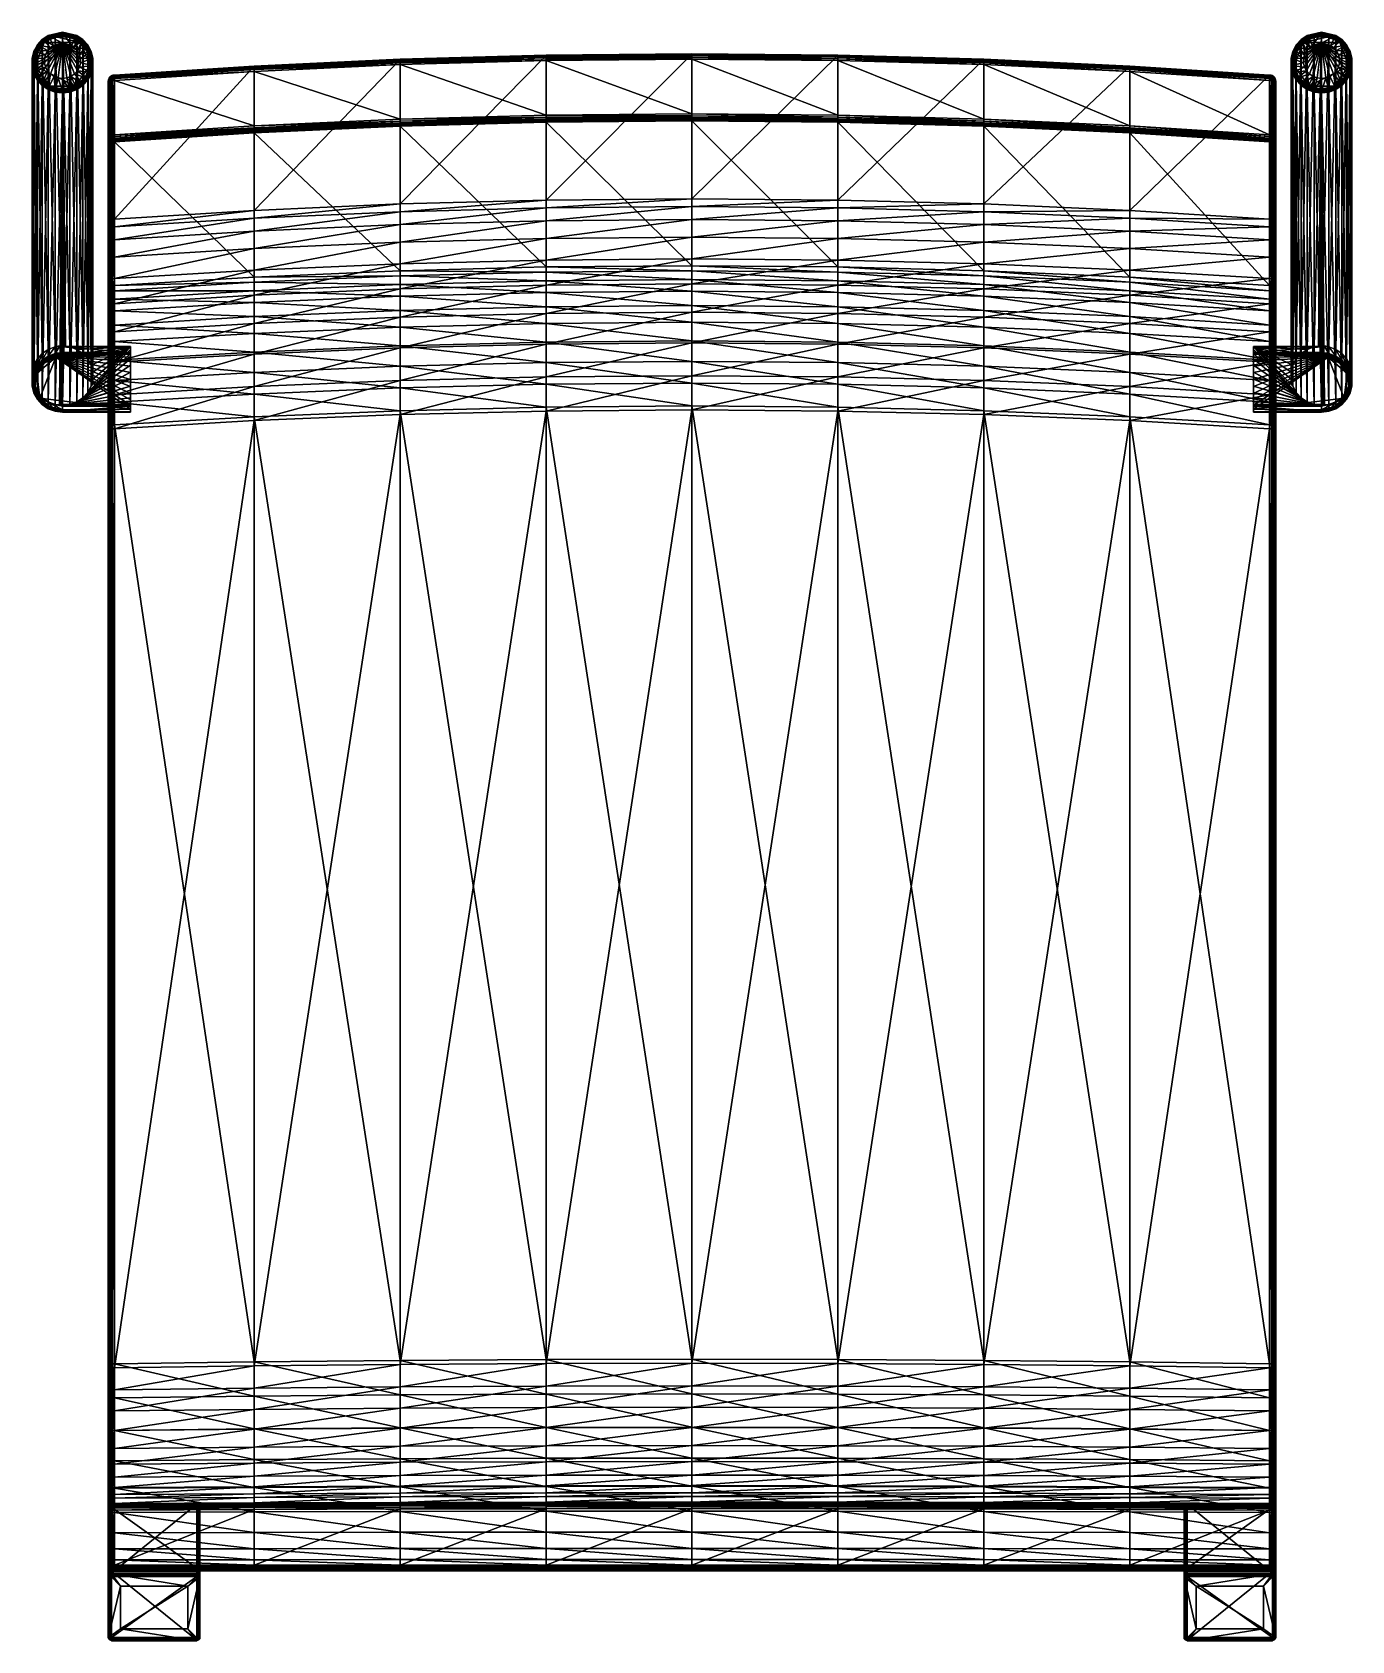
# Model space of a CAD drawing. Header units: inches. Extents: x -8.5 to 8.5, y -10.4 to 10.4.
import ezdxf

# ---------------------------------------------------------------- set-up
doc = ezdxf.new("R2010")
doc.units = ezdxf.units.IN
doc.header["$MEASUREMENT"] = 0
doc.layers.get('0').update_dxf_attribs({"true_color": 0x58c7e1})

msp = doc.modelspace()

# ---------------------------------------------------------------- meshes
at = {"color": 250, "true_color": 0x111111}
mesh = msp.add_polyface(dxfattribs=at)
corners = [(-8.266, 10.168, 0.095), (-8.227, 10.194, 0.101), (-8.11, 10.222, 0.108), (-8.11, 9.769, -0.005), (-8.166, 9.776, -0.003), (-8.219, 9.795, 0.002), (-8.266, 9.827, 0.01), (-8.304, 9.868, 0.02), (-8.33, 9.916, 0.032), (-8.344, 9.97, 0.045), (-8.344, 10.025, 0.059), (-8.33, 10.078, 0.072), (-8.304, 10.127, 0.085), (-8.345, 10.231, 0.212), (-8.277, 10.276, 0.223), (-8.293, 10.316, 0.213), (-8.371, 10.264, 0.2), (-8.11, 10.316, 0.233), (-8.11, 10.36, 0.224), (-8.402, 9.778, 0.099), (-8.441, 9.852, 0.117), (-8.478, 9.843, 0.095), (-8.462, 9.932, 0.137), (-8.501, 9.932, 0.117), (-8.462, 10.015, 0.158), (-8.501, 10.024, 0.14), (-8.441, 10.095, 0.178), (-8.478, 10.114, 0.162), (-8.402, 10.169, 0.196), (-8.434, 10.195, 0.183), (-8.293, 10.321, 0.194), (-8.371, 10.269, 0.181), (-8.11, 10.365, 0.205), (-8.501, 9.937, 0.098), (-8.478, 9.848, 0.076), (-8.501, 10.029, 0.121), (-8.478, 10.118, 0.143), (-8.434, 10.2, 0.164), (-8.434, 9.766, 0.055)]
mesh.append_faces([[corners[k] for k in face] for face in [(0, 2, 12)]], dxfattribs={"vtx0": -1, "vtx1": -1, "color": 250})
mesh.append_faces([[corners[k] for k in face] for face in [(2, 3, 4), (2, 4, 5), (2, 5, 6), (2, 6, 7), (2, 7, 8), (2, 8, 9), (2, 9, 10), (2, 10, 11), (2, 11, 12)]], dxfattribs={"vtx0": -1, "vtx2": -1, "color": 250})
mesh.append_faces([[corners[k] for k in face] for face in [(0, 1, 2), (13, 14, 15), (15, 16, 13), (14, 17, 18), (18, 15, 14), (19, 20, 21), (20, 22, 23), (23, 21, 20), (22, 24, 25), (25, 23, 22), (24, 26, 27), (27, 25, 24), (26, 28, 29), (29, 27, 26), (28, 13, 16), (16, 29, 28), (16, 15, 30), (30, 31, 16), (15, 18, 32), (32, 30, 15), (21, 23, 33), (33, 34, 21), (23, 25, 35), (35, 33, 23), (25, 27, 36), (36, 35, 25), (27, 29, 37), (37, 36, 27), (29, 16, 31), (31, 37, 29), (31, 30, 1), (1, 0, 31), (30, 32, 2), (2, 1, 30), (38, 34, 8), (8, 7, 38), (34, 33, 9), (9, 8, 34), (33, 35, 10), (10, 9, 33), (35, 36, 11), (11, 10, 35), (36, 37, 12), (12, 11, 36), (37, 31, 0), (0, 12, 37)]], dxfattribs={"vtx2": -1, "color": 250})
at = {"color": 250, "true_color": 0x323232}
mesh = msp.add_polyface(dxfattribs=at)
corners = [(-8.11, 6.33, 16.383), (-8.204, 10.335, 0.279), (-8.204, 6.31, 16.418), (-8.293, 10.302, 0.27), (-8.293, 6.277, 16.41), (-8.371, 10.25, 0.257), (-8.371, 6.225, 16.397), (-8.434, 10.181, 0.24), (-8.434, 6.156, 16.38), (-8.478, 10.099, 0.22), (-8.478, 6.074, 16.36), (-8.501, 10.01, 0.197), (-8.501, 5.985, 16.337), (-8.501, 9.918, 0.174), (-8.501, 5.893, 16.314), (-8.478, 9.828, 0.152), (-8.478, 5.803, 16.292), (-8.434, 9.747, 0.132), (-8.434, 5.722, 16.272), (-8.371, 9.678, 0.115), (-8.371, 5.653, 16.254), (-8.293, 9.626, 0.102), (-8.293, 5.6, 16.241), (-8.204, 9.593, 0.094), (-8.204, 5.568, 16.233), (-8.11, 9.582, 0.091), (-8.11, 5.566, 16.192), (-8.111, 5.563, 16.204), (-8.115, 5.561, 16.214), (-8.12, 5.56, 16.221), (-8.128, 5.56, 16.227), (-8.137, 5.56, 16.23), (-8.149, 5.561, 16.232), (-8.016, 9.593, 0.094), (-8.016, 5.568, 16.233), (-7.927, 9.626, 0.102), (-7.927, 5.6, 16.241), (-7.849, 9.678, 0.115), (-7.849, 5.653, 16.254), (-7.786, 9.747, 0.132), (-7.786, 5.722, 16.272), (-7.742, 9.828, 0.152), (-7.742, 5.803, 16.292), (-7.719, 9.918, 0.175), (-7.719, 5.893, 16.314), (-7.719, 10.01, 0.198), (-7.719, 5.985, 16.337), (-7.742, 10.099, 0.22), (-7.742, 6.074, 16.36), (-7.786, 10.181, 0.24), (-7.786, 6.156, 16.38), (-7.849, 10.25, 0.257), (-7.849, 6.225, 16.397), (-7.927, 10.302, 0.27), (-7.927, 6.277, 16.41), (-8.016, 10.335, 0.279), (-8.016, 6.31, 16.418), (-8.11, 10.346, 0.281), (-8.109, 6.327, 16.394), (-8.106, 6.324, 16.404), (-8.1, 6.322, 16.411), (-8.093, 6.32, 16.416), (-8.083, 6.318, 16.419), (-8.071, 6.316, 16.42), (-8.111, 6.327, 16.394)]
mesh.append_faces([[corners[k] for k in face] for face in [(58, 0, 64)]], dxfattribs={"color": 250})
mesh.append_faces([[corners[k] for k in face] for face in [(24, 25, 32), (56, 57, 63)]], dxfattribs={"vtx0": -1, "vtx1": -1, "color": 250})
mesh.append_faces([[corners[k] for k in face] for face in [(0, 1, 2), (25, 27, 28), (25, 28, 29), (25, 29, 30), (25, 30, 31), (25, 31, 32), (26, 33, 34), (57, 58, 59), (57, 59, 60), (57, 60, 61), (57, 61, 62), (57, 62, 63)]], dxfattribs={"vtx0": -1, "vtx2": -1, "color": 250})
mesh.append_faces([[corners[k] for k in face] for face in [(3, 4, 2), (5, 6, 4), (7, 8, 6), (9, 10, 8), (11, 12, 10), (13, 14, 12), (15, 16, 14), (17, 18, 16), (16, 15, 17), (19, 20, 18), (18, 17, 19), (21, 22, 20), (20, 19, 21), (23, 24, 22), (22, 21, 23), (24, 23, 25), (25, 26, 27), (26, 25, 33), (35, 36, 34), (34, 33, 35), (37, 38, 36), (36, 35, 37), (39, 40, 38), (38, 37, 39), (41, 42, 40), (40, 39, 41), (43, 44, 42), (45, 46, 44), (47, 48, 46), (49, 50, 48), (51, 52, 50), (53, 54, 52), (55, 56, 54), (57, 0, 58), (59, 58, 64)]], dxfattribs={"vtx2": -1, "color": 250})
mesh = msp.add_polyface(dxfattribs=at)
corners = [(-8.11, 6.33, 16.383), (-8.11, 10.346, 0.281), (-8.204, 10.335, 0.279), (-8.204, 6.31, 16.418), (-8.293, 10.302, 0.27), (-8.293, 6.277, 16.41), (-8.371, 10.25, 0.257), (-8.371, 6.225, 16.397), (-8.434, 10.181, 0.24), (-8.434, 6.156, 16.38), (-8.478, 10.099, 0.22), (-8.478, 6.074, 16.36), (-8.501, 10.01, 0.197), (-8.501, 5.985, 16.337), (-8.501, 9.918, 0.174), (-8.501, 5.893, 16.314), (-8.478, 9.828, 0.152), (-7.742, 5.803, 16.292), (-7.742, 9.828, 0.152), (-7.719, 9.918, 0.175), (-7.719, 5.893, 16.314), (-7.719, 10.01, 0.198), (-7.719, 5.985, 16.337), (-7.742, 10.099, 0.22), (-7.742, 6.074, 16.36), (-7.786, 10.181, 0.24), (-7.786, 6.156, 16.38), (-7.849, 10.25, 0.257), (-7.849, 6.225, 16.397), (-7.927, 10.302, 0.27), (-7.927, 6.277, 16.41), (-8.016, 10.335, 0.279), (-8.016, 6.31, 16.418), (-8.204, 9.597, 0.082), (-8.204, 9.593, 0.094), (-8.293, 9.626, 0.102), (-8.293, 9.63, 0.09), (-8.11, 9.586, 0.079), (-8.11, 9.582, 0.091), (-8.016, 9.597, 0.082), (-8.016, 9.593, 0.094), (-7.928, 9.63, 0.09), (-7.927, 9.626, 0.102), (-8.203, 9.602, 0.073), (-8.291, 9.635, 0.081), (-8.202, 9.61, 0.067), (-8.2, 9.618, 0.064), (-8.289, 9.641, 0.075), (-8.11, 9.591, 0.071), (-8.11, 9.599, 0.065), (-8.11, 9.607, 0.061), (-8.11, 9.618, 0.06), (-8.198, 9.628, 0.063), (-8.11, 9.63, 0.062), (-8.017, 9.602, 0.073), (-8.018, 9.61, 0.067), (-8.02, 9.618, 0.064), (-8.023, 9.628, 0.063), (-7.929, 9.635, 0.081), (-7.932, 9.641, 0.075), (-7.935, 9.649, 0.072)]
mesh.append_faces([[corners[k] for k in face] for face in [(0, 1, 2), (3, 2, 4), (5, 4, 6), (7, 6, 8), (9, 8, 10), (11, 10, 12), (13, 12, 14), (15, 14, 16), (17, 18, 19), (20, 19, 21), (22, 21, 23), (24, 23, 25), (26, 25, 27), (28, 27, 29), (30, 29, 31), (32, 31, 1), (33, 34, 35), (35, 36, 33), (37, 38, 34), (34, 33, 37), (39, 40, 38), (38, 37, 39), (41, 42, 40), (40, 39, 41), (43, 33, 36), (36, 44, 43), (45, 43, 44), (46, 45, 47), (48, 37, 33), (33, 43, 48), (49, 48, 43), (43, 45, 49), (50, 49, 45), (45, 46, 50), (51, 50, 46), (46, 52, 51), (53, 51, 52), (54, 39, 37), (37, 48, 54), (55, 54, 48), (48, 49, 55), (56, 55, 49), (49, 50, 56), (57, 56, 50), (50, 51, 57), (58, 41, 39), (39, 54, 58), (59, 58, 54), (54, 55, 59), (55, 56, 60)]], dxfattribs={"vtx2": -1, "color": 250})
mesh = msp.add_polyface(dxfattribs=at)
corners = [(-8.462, 9.932, 0.137), (-8.462, 10.015, 0.158), (-8.441, 10.095, 0.178), (-8.402, 10.169, 0.196), (-8.345, 10.231, 0.212), (-7.875, 10.231, 0.212), (-8.477, 10.102, 0.208), (-8.478, 10.099, 0.22), (-8.434, 10.181, 0.24), (-8.433, 10.183, 0.228), (-8.5, 10.013, 0.186), (-8.501, 10.01, 0.197), (-8.5, 9.921, 0.163), (-8.501, 9.918, 0.174), (-8.477, 9.832, 0.141), (-8.412, 10.175, 0.199), (-8.353, 10.239, 0.215), (-8.474, 10.103, 0.198), (-8.431, 10.184, 0.218), (-8.469, 10.103, 0.19), (-8.426, 10.183, 0.21), (-8.462, 10.102, 0.184), (-8.42, 10.18, 0.204), (-8.453, 10.099, 0.18), (-8.497, 10.015, 0.176), (-8.491, 10.016, 0.168), (-8.484, 10.016, 0.163), (-8.474, 10.016, 0.159), (-8.497, 9.924, 0.153), (-8.491, 9.926, 0.146), (-8.484, 9.928, 0.141), (-8.474, 9.93, 0.138), (-8.474, 9.835, 0.131), (-8.469, 9.839, 0.124), (-8.462, 9.843, 0.12), (-8.453, 9.847, 0.117), (-8.441, 9.852, 0.117)]
mesh.append_faces([[corners[k] for k in face] for face in [(0, 2, 4), (5, 0, 4)]], dxfattribs={"vtx0": -1, "vtx1": -1, "vtx2": -1, "color": 250})
mesh.append_faces([[corners[k] for k in face] for face in [(0, 1, 2), (2, 3, 4), (6, 7, 8), (8, 9, 6), (10, 11, 7), (7, 6, 10), (12, 13, 11), (11, 10, 12), (13, 12, 14), (3, 15, 16), (17, 6, 9), (9, 18, 17), (19, 17, 18), (18, 20, 19), (21, 19, 20), (20, 22, 21), (23, 21, 22), (22, 15, 23), (2, 23, 15), (15, 3, 2), (24, 10, 6), (6, 17, 24), (25, 24, 17), (17, 19, 25), (26, 25, 19), (19, 21, 26), (27, 26, 21), (21, 23, 27), (1, 27, 23), (23, 2, 1), (28, 12, 10), (10, 24, 28), (29, 28, 24), (24, 25, 29), (30, 29, 25), (25, 26, 30), (31, 30, 26), (26, 27, 31), (0, 31, 27), (27, 1, 0), (12, 28, 32), (28, 29, 33), (34, 33, 29), (29, 30, 34), (35, 34, 30), (30, 31, 35), (36, 35, 31), (31, 0, 36)]], dxfattribs={"vtx2": -1, "color": 250})
mesh = msp.add_polyface(dxfattribs=at)
corners = [(-7.779, 10.095, 0.178), (-7.759, 10.015, 0.158), (-7.759, 9.932, 0.138), (-7.875, 10.231, 0.212), (-7.946, 9.669, 0.072), (-8.462, 9.932, 0.137), (-7.721, 9.921, 0.163), (-7.719, 9.918, 0.175), (-7.742, 9.828, 0.152), (-7.721, 10.013, 0.186), (-7.719, 10.01, 0.198), (-7.743, 10.102, 0.208), (-7.742, 10.099, 0.22), (-7.787, 10.183, 0.228), (-7.786, 10.181, 0.24), (-7.724, 9.924, 0.154), (-7.743, 9.832, 0.141), (-7.729, 9.926, 0.146), (-7.746, 9.835, 0.132), (-7.751, 9.839, 0.125), (-7.737, 9.928, 0.141), (-7.759, 9.843, 0.12), (-7.747, 9.93, 0.138), (-7.768, 9.847, 0.118), (-7.779, 9.852, 0.118), (-7.724, 10.015, 0.176), (-7.729, 10.016, 0.169), (-7.737, 10.016, 0.163), (-7.747, 10.016, 0.16), (-7.746, 10.103, 0.198), (-7.751, 10.103, 0.19), (-7.759, 10.102, 0.184), (-7.768, 10.099, 0.18), (-7.79, 10.184, 0.218), (-7.794, 10.183, 0.21), (-7.801, 10.18, 0.204), (-7.809, 10.175, 0.199), (-7.819, 10.169, 0.197)]
mesh.append_faces([[corners[k] for k in face] for face in [(3, 0, 2), (3, 2, 4), (3, 4, 5)]], dxfattribs={"vtx0": -1, "vtx1": -1, "vtx2": -1, "color": 250})
mesh.append_faces([[corners[k] for k in face] for face in [(0, 1, 2), (6, 7, 8), (9, 10, 7), (7, 6, 9), (11, 12, 10), (10, 9, 11), (13, 14, 12), (12, 11, 13), (15, 6, 16), (17, 15, 18), (18, 19, 17), (20, 17, 19), (19, 21, 20), (22, 20, 21), (21, 23, 22), (2, 22, 23), (23, 24, 2), (25, 9, 6), (6, 15, 25), (26, 25, 15), (15, 17, 26), (27, 26, 17), (17, 20, 27), (28, 27, 20), (20, 22, 28), (1, 28, 22), (22, 2, 1), (29, 11, 9), (9, 25, 29), (30, 29, 25), (25, 26, 30), (31, 30, 26), (26, 27, 31), (32, 31, 27), (27, 28, 32), (0, 32, 28), (28, 1, 0), (33, 13, 11), (11, 29, 33), (34, 33, 29), (29, 30, 34), (35, 34, 30), (30, 31, 35), (36, 35, 31), (31, 32, 36), (37, 36, 32), (32, 0, 37)]], dxfattribs={"vtx2": -1, "color": 250})
mesh = msp.add_polyface(dxfattribs=at)
corners = [(-8.345, 10.231, 0.212), (-8.275, 10.278, 0.224), (-8.195, 10.307, 0.231), (-7.875, 10.231, 0.212), (-8.11, 10.317, 0.234), (-8.026, 10.307, 0.231), (-8.204, 10.337, 0.267), (-8.204, 10.335, 0.279), (-8.11, 10.346, 0.281), (-8.11, 10.348, 0.269), (-8.293, 10.304, 0.258), (-8.293, 10.302, 0.27), (-8.371, 10.252, 0.245), (-8.371, 10.25, 0.257), (-8.433, 10.183, 0.228), (-8.434, 10.181, 0.24), (-8.203, 10.336, 0.256), (-8.11, 10.347, 0.259), (-8.202, 10.333, 0.248), (-8.11, 10.343, 0.25), (-8.2, 10.327, 0.24), (-8.11, 10.337, 0.243), (-8.198, 10.318, 0.235), (-8.11, 10.328, 0.238), (-8.291, 10.304, 0.248), (-8.289, 10.301, 0.24), (-8.285, 10.295, 0.233), (-8.28, 10.288, 0.227), (-8.368, 10.252, 0.235), (-8.365, 10.25, 0.227), (-8.36, 10.246, 0.22), (-8.353, 10.239, 0.215), (-8.431, 10.184, 0.218), (-8.426, 10.183, 0.21), (-8.42, 10.18, 0.204), (-8.412, 10.175, 0.199), (-8.402, 10.169, 0.196)]
mesh.append_faces([[corners[k] for k in face] for face in [(3, 0, 2)]], dxfattribs={"vtx0": -1, "vtx1": -1, "vtx2": -1, "color": 250})
mesh.append_faces([[corners[k] for k in face] for face in [(4, 5, 2)]], dxfattribs={"vtx1": -1, "color": 250})
mesh.append_faces([[corners[k] for k in face] for face in [(0, 1, 2), (6, 7, 8), (8, 9, 6), (10, 11, 7), (7, 6, 10), (12, 13, 11), (11, 10, 12), (14, 15, 13), (13, 12, 14), (16, 6, 9), (9, 17, 16), (18, 16, 17), (17, 19, 18), (20, 18, 19), (19, 21, 20), (22, 20, 21), (21, 23, 22), (2, 22, 23), (23, 4, 2), (24, 10, 6), (6, 16, 24), (25, 24, 16), (16, 18, 25), (26, 25, 18), (18, 20, 26), (27, 26, 20), (20, 22, 27), (1, 27, 22), (22, 2, 1), (28, 12, 10), (10, 24, 28), (29, 28, 24), (24, 25, 29), (30, 29, 25), (25, 26, 30), (31, 30, 26), (26, 27, 31), (0, 31, 27), (27, 1, 0), (32, 14, 12), (12, 28, 32), (33, 32, 28), (28, 29, 33), (34, 33, 29), (29, 30, 34), (35, 34, 30), (30, 31, 35), (31, 0, 36)]], dxfattribs={"vtx2": -1, "color": 250})
mesh = msp.add_polyface(dxfattribs=at)
corners = [(-8.026, 10.307, 0.231), (-7.946, 10.278, 0.224), (-7.875, 10.231, 0.212), (-7.819, 10.169, 0.197), (-7.779, 10.095, 0.178), (-8.195, 10.307, 0.231), (-7.85, 10.252, 0.246), (-7.849, 10.25, 0.257), (-7.786, 10.181, 0.24), (-7.787, 10.183, 0.228), (-7.928, 10.304, 0.259), (-7.927, 10.302, 0.27), (-8.016, 10.337, 0.267), (-8.016, 10.335, 0.279), (-8.11, 10.348, 0.269), (-8.11, 10.346, 0.281), (-7.852, 10.252, 0.235), (-7.79, 10.184, 0.218), (-7.856, 10.25, 0.227), (-7.794, 10.183, 0.21), (-7.861, 10.246, 0.22), (-7.801, 10.18, 0.204), (-7.867, 10.239, 0.215), (-7.809, 10.175, 0.199), (-7.929, 10.304, 0.248), (-7.932, 10.301, 0.24), (-7.935, 10.295, 0.233), (-7.94, 10.288, 0.227), (-8.017, 10.336, 0.256), (-8.018, 10.333, 0.248), (-8.02, 10.327, 0.24), (-8.023, 10.318, 0.235), (-8.11, 10.347, 0.259), (-8.11, 10.343, 0.25), (-8.11, 10.337, 0.243), (-8.11, 10.328, 0.238), (-8.11, 10.317, 0.234)]
mesh.append_faces([[corners[k] for k in face] for face in [(0, 2, 5)]], dxfattribs={"vtx0": -1, "vtx1": -1, "vtx2": -1, "color": 250})
mesh.append_faces([[corners[k] for k in face] for face in [(0, 1, 2), (2, 3, 4), (6, 7, 8), (8, 9, 6), (10, 11, 7), (7, 6, 10), (12, 13, 11), (11, 10, 12), (14, 15, 13), (13, 12, 14), (16, 6, 9), (9, 17, 16), (18, 16, 17), (17, 19, 18), (20, 18, 19), (19, 21, 20), (22, 20, 21), (21, 23, 22), (2, 22, 23), (23, 3, 2), (24, 10, 6), (6, 16, 24), (25, 24, 16), (16, 18, 25), (26, 25, 18), (18, 20, 26), (27, 26, 20), (20, 22, 27), (1, 27, 22), (22, 2, 1), (28, 12, 10), (10, 24, 28), (29, 28, 24), (24, 25, 29), (30, 29, 25), (25, 26, 30), (31, 30, 26), (26, 27, 31), (0, 31, 27), (27, 1, 0), (32, 14, 12), (12, 28, 32), (33, 32, 28), (28, 29, 33), (34, 33, 29), (29, 30, 34), (35, 34, 30), (30, 31, 35), (36, 35, 31), (31, 0, 36)]], dxfattribs={"vtx2": -1, "color": 250})
at = {"color": 250, "true_color": 0x111111}
mesh = msp.add_polyface(dxfattribs=at)
corners = [(-8.11, 10.222, 0.108), (-7.993, 10.194, 0.101), (-7.954, 10.168, 0.095), (-7.917, 10.127, 0.085), (-7.89, 10.078, 0.073), (-7.877, 10.025, 0.059), (-7.877, 9.97, 0.046), (-7.89, 9.916, 0.032), (-7.917, 9.868, 0.02), (-7.954, 9.827, 0.01), (-8.001, 9.795, 0.002), (-8.054, 9.776, -0.003), (-8.11, 9.769, -0.005), (-8.11, 10.316, 0.233), (-7.944, 10.276, 0.223), (-7.927, 10.316, 0.213), (-8.11, 10.36, 0.224), (-7.875, 10.231, 0.212), (-7.849, 10.264, 0.2), (-7.819, 10.169, 0.197), (-7.786, 10.195, 0.183), (-7.779, 10.095, 0.178), (-7.742, 10.114, 0.163), (-7.759, 10.015, 0.158), (-7.719, 10.024, 0.14), (-7.759, 9.932, 0.138), (-7.719, 9.932, 0.117), (-7.779, 9.852, 0.118), (-7.742, 9.843, 0.095), (-7.927, 10.321, 0.194), (-8.11, 10.365, 0.205), (-7.849, 10.269, 0.181), (-7.786, 10.2, 0.164), (-7.742, 10.118, 0.144), (-7.719, 10.029, 0.121), (-7.719, 9.937, 0.098), (-7.742, 9.848, 0.076), (-7.786, 9.766, 0.056)]
mesh.append_faces([[corners[k] for k in face] for face in [(0, 2, 3), (0, 3, 4), (0, 4, 5), (0, 5, 6), (0, 6, 7), (0, 7, 8), (0, 8, 9), (0, 9, 10), (0, 10, 11), (0, 11, 12)]], dxfattribs={"vtx0": -1, "vtx2": -1, "color": 250})
mesh.append_faces([[corners[k] for k in face] for face in [(0, 1, 2), (13, 14, 15), (15, 16, 13), (14, 17, 18), (18, 15, 14), (17, 19, 20), (20, 18, 17), (19, 21, 22), (22, 20, 19), (21, 23, 24), (24, 22, 21), (23, 25, 26), (26, 24, 23), (25, 27, 28), (28, 26, 25), (16, 15, 29), (29, 30, 16), (15, 18, 31), (31, 29, 15), (18, 20, 32), (32, 31, 18), (20, 22, 33), (33, 32, 20), (22, 24, 34), (34, 33, 22), (24, 26, 35), (35, 34, 24), (26, 28, 36), (36, 35, 26), (30, 29, 1), (1, 0, 30), (29, 31, 2), (2, 1, 29), (31, 32, 3), (3, 2, 31), (32, 33, 4), (4, 3, 32), (33, 34, 5), (5, 4, 33), (34, 35, 6), (6, 5, 34), (35, 36, 7), (7, 6, 35), (36, 37, 8), (8, 7, 36), (9, 8, 37)]], dxfattribs={"vtx2": -1, "color": 250})
mesh = msp.add_polyface(dxfattribs=at)
corners = [(7.954, 10.168, 0.095), (7.993, 10.194, 0.101), (8.11, 10.222, 0.108), (7.917, 10.127, 0.085), (7.89, 10.078, 0.073), (7.877, 10.025, 0.059), (7.877, 9.97, 0.046), (7.89, 9.916, 0.032), (7.917, 9.868, 0.02), (7.954, 9.827, 0.01), (8.001, 9.795, 0.002), (8.054, 9.776, -0.003), (8.11, 9.769, -0.005), (8.11, 10.316, 0.233), (8.11, 10.36, 0.224), (7.927, 10.316, 0.213), (7.944, 10.276, 0.223), (7.849, 10.264, 0.2), (7.875, 10.231, 0.212), (7.786, 10.195, 0.183), (7.819, 10.169, 0.197), (7.742, 10.114, 0.163), (7.779, 10.095, 0.178), (7.719, 10.024, 0.14), (7.759, 10.015, 0.158), (7.719, 9.932, 0.117), (7.759, 9.932, 0.138), (7.742, 9.843, 0.095), (7.779, 9.852, 0.118), (8.11, 10.365, 0.205), (7.927, 10.321, 0.194), (7.849, 10.269, 0.181), (7.786, 10.2, 0.164), (7.742, 10.118, 0.144), (7.719, 10.029, 0.121), (7.719, 9.937, 0.098), (7.742, 9.848, 0.076), (7.786, 9.766, 0.056)]
mesh.append_faces([[corners[k] for k in face] for face in [(3, 0, 2), (4, 3, 2), (5, 4, 2), (6, 5, 2), (7, 6, 2), (8, 7, 2), (9, 8, 2), (10, 9, 2), (11, 10, 2), (12, 11, 2)]], dxfattribs={"vtx1": -1, "vtx2": -1, "color": 250})
mesh.append_faces([[corners[k] for k in face] for face in [(0, 1, 2), (13, 14, 15), (15, 16, 13), (16, 15, 17), (17, 18, 16), (18, 17, 19), (19, 20, 18), (20, 19, 21), (21, 22, 20), (22, 21, 23), (23, 24, 22), (24, 23, 25), (25, 26, 24), (26, 25, 27), (27, 28, 26), (14, 29, 30), (30, 15, 14), (15, 30, 31), (31, 17, 15), (17, 31, 32), (32, 19, 17), (19, 32, 33), (33, 21, 19), (21, 33, 34), (34, 23, 21), (23, 34, 35), (35, 25, 23), (25, 35, 36), (36, 27, 25), (29, 2, 1), (1, 30, 29), (30, 1, 0), (0, 31, 30), (31, 0, 3), (3, 32, 31), (32, 3, 4), (4, 33, 32), (33, 4, 5), (5, 34, 33), (34, 5, 6), (6, 35, 34), (35, 6, 7), (7, 36, 35), (36, 7, 8), (8, 37, 36), (37, 8, 9)]], dxfattribs={"vtx2": -1, "color": 250})
at = {"color": 250, "true_color": 0x323232}
mesh = msp.add_polyface(dxfattribs=at)
corners = [(8.204, 6.31, 16.418), (8.204, 10.335, 0.279), (8.11, 6.33, 16.383), (8.293, 6.277, 16.41), (8.293, 10.302, 0.27), (8.371, 6.225, 16.397), (8.371, 10.25, 0.257), (8.434, 6.156, 16.38), (8.434, 10.181, 0.24), (8.478, 6.074, 16.36), (8.478, 10.099, 0.22), (8.501, 5.985, 16.337), (8.501, 10.01, 0.197), (8.501, 5.893, 16.314), (8.501, 9.918, 0.174), (8.478, 5.803, 16.292), (8.478, 9.828, 0.152), (8.434, 9.747, 0.132), (8.434, 5.722, 16.272), (8.371, 9.678, 0.115), (8.371, 5.653, 16.254), (8.293, 9.626, 0.102), (8.293, 5.6, 16.241), (8.204, 9.593, 0.094), (8.204, 5.568, 16.233), (8.111, 5.563, 16.204), (8.11, 5.566, 16.192), (8.11, 9.582, 0.091), (8.115, 5.561, 16.214), (8.12, 5.56, 16.221), (8.128, 5.56, 16.227), (8.137, 5.56, 16.23), (8.149, 5.561, 16.232), (8.016, 9.593, 0.094), (8.016, 5.568, 16.233), (7.927, 9.626, 0.102), (7.927, 5.6, 16.241), (7.849, 9.678, 0.115), (7.849, 5.653, 16.254), (7.786, 9.747, 0.132), (7.786, 5.722, 16.272), (7.742, 9.828, 0.152), (7.742, 5.803, 16.292), (7.719, 5.893, 16.314), (7.719, 9.918, 0.175), (7.719, 5.985, 16.337), (7.719, 10.01, 0.198), (7.742, 6.074, 16.36), (7.742, 10.099, 0.22), (7.786, 6.156, 16.38), (7.786, 10.181, 0.24), (7.849, 6.225, 16.397), (7.849, 10.25, 0.257), (7.927, 6.277, 16.41), (7.927, 10.302, 0.27), (8.016, 6.31, 16.418), (8.016, 10.335, 0.279), (8.109, 6.327, 16.394), (8.11, 10.346, 0.281), (8.106, 6.324, 16.404), (8.1, 6.322, 16.411), (8.093, 6.32, 16.416), (8.083, 6.318, 16.419), (8.071, 6.316, 16.42), (8.111, 6.327, 16.394)]
mesh.append_faces([[corners[k] for k in face] for face in [(57, 64, 2)]], dxfattribs={"color": 250})
mesh.append_faces([[corners[k] for k in face] for face in [(24, 27, 23)]], dxfattribs={"vtx0": -1, "color": 250})
mesh.append_faces([[corners[k] for k in face] for face in [(0, 1, 2), (28, 25, 27), (29, 28, 27), (30, 29, 27), (31, 30, 27), (32, 31, 27), (24, 32, 27), (34, 33, 26), (59, 57, 58), (60, 59, 58), (61, 60, 58), (62, 61, 58), (63, 62, 58), (55, 63, 58)]], dxfattribs={"vtx1": -1, "vtx2": -1, "color": 250})
mesh.append_faces([[corners[k] for k in face] for face in [(0, 3, 4), (3, 5, 6), (5, 7, 8), (7, 9, 10), (9, 11, 12), (11, 13, 14), (13, 15, 16), (17, 16, 15), (15, 18, 17), (19, 17, 18), (18, 20, 19), (21, 19, 20), (20, 22, 21), (23, 21, 22), (22, 24, 23), (25, 26, 27), (33, 27, 26), (35, 33, 34), (34, 36, 35), (37, 35, 36), (36, 38, 37), (39, 37, 38), (38, 40, 39), (41, 39, 40), (40, 42, 41), (42, 43, 44), (43, 45, 46), (45, 47, 48), (47, 49, 50), (49, 51, 52), (51, 53, 54), (53, 55, 56), (57, 2, 58), (64, 57, 59)]], dxfattribs={"vtx2": -1, "color": 250})
mesh = msp.add_polyface(dxfattribs=at)
corners = [(8.204, 10.335, 0.279), (8.11, 10.346, 0.281), (8.11, 6.33, 16.383), (8.293, 10.302, 0.27), (8.204, 6.31, 16.418), (8.371, 10.25, 0.257), (8.293, 6.277, 16.41), (8.434, 10.181, 0.24), (8.371, 6.225, 16.397), (8.478, 10.099, 0.22), (8.434, 6.156, 16.38), (8.501, 10.01, 0.197), (8.478, 6.074, 16.36), (8.501, 9.918, 0.174), (8.501, 5.985, 16.337), (8.478, 9.828, 0.152), (8.501, 5.893, 16.314), (7.719, 9.918, 0.175), (7.742, 9.828, 0.152), (7.742, 5.803, 16.292), (7.719, 10.01, 0.198), (7.719, 5.893, 16.314), (7.742, 10.099, 0.22), (7.719, 5.985, 16.337), (7.786, 10.181, 0.24), (7.742, 6.074, 16.36), (7.849, 10.25, 0.257), (7.786, 6.156, 16.38), (7.927, 10.302, 0.27), (7.849, 6.225, 16.397), (8.016, 10.335, 0.279), (7.927, 6.277, 16.41), (8.016, 6.31, 16.418), (8.204, 9.597, 0.082), (8.293, 9.63, 0.09), (8.293, 9.626, 0.102), (8.204, 9.593, 0.094), (8.11, 9.586, 0.079), (8.11, 9.582, 0.091), (8.016, 9.597, 0.082), (8.016, 9.593, 0.094), (7.928, 9.63, 0.09), (7.927, 9.626, 0.102), (8.203, 9.602, 0.073), (8.291, 9.635, 0.081), (8.202, 9.61, 0.067), (8.289, 9.641, 0.075), (8.2, 9.618, 0.064), (8.11, 9.591, 0.071), (8.11, 9.599, 0.065), (8.11, 9.607, 0.061), (8.11, 9.618, 0.06), (8.198, 9.628, 0.063), (8.11, 9.63, 0.062), (8.017, 9.602, 0.073), (8.018, 9.61, 0.067), (8.02, 9.618, 0.064), (8.023, 9.628, 0.063), (7.929, 9.635, 0.081), (7.932, 9.641, 0.075), (7.935, 9.649, 0.072)]
mesh.append_faces([[corners[k] for k in face] for face in [(32, 1, 30)]], dxfattribs={"vtx0": -1, "color": 250})
mesh.append_faces([[corners[k] for k in face] for face in [(0, 1, 2), (3, 0, 4), (5, 3, 6), (7, 5, 8), (9, 7, 10), (11, 9, 12), (13, 11, 14), (15, 13, 16), (17, 18, 19), (20, 17, 21), (22, 20, 23), (24, 22, 25), (26, 24, 27), (28, 26, 29), (30, 28, 31), (33, 34, 35), (35, 36, 33), (37, 33, 36), (36, 38, 37), (39, 37, 38), (38, 40, 39), (41, 39, 40), (40, 42, 41), (43, 44, 34), (34, 33, 43), (44, 43, 45), (46, 45, 47), (48, 43, 33), (33, 37, 48), (49, 45, 43), (43, 48, 49), (50, 47, 45), (45, 49, 50), (51, 52, 47), (47, 50, 51), (52, 51, 53), (54, 48, 37), (37, 39, 54), (55, 49, 48), (48, 54, 55), (56, 50, 49), (49, 55, 56), (57, 51, 50), (50, 56, 57), (58, 54, 39), (39, 41, 58), (59, 55, 54), (54, 58, 59), (60, 56, 55)]], dxfattribs={"vtx2": -1, "color": 250})
mesh = msp.add_polyface(dxfattribs=at)
corners = [(7.759, 9.932, 0.138), (7.759, 10.015, 0.158), (7.779, 10.095, 0.178), (7.819, 10.169, 0.197), (7.875, 10.231, 0.212), (7.946, 9.669, 0.072), (7.742, 9.828, 0.152), (7.719, 9.918, 0.175), (7.721, 9.921, 0.163), (7.721, 10.013, 0.186), (7.719, 10.01, 0.198), (7.743, 10.102, 0.208), (7.742, 10.099, 0.22), (7.787, 10.183, 0.228), (7.786, 10.181, 0.24), (7.743, 9.832, 0.141), (7.724, 9.924, 0.154), (7.729, 9.926, 0.146), (7.751, 9.839, 0.125), (7.746, 9.835, 0.132), (7.737, 9.928, 0.141), (7.759, 9.843, 0.12), (7.747, 9.93, 0.138), (7.768, 9.847, 0.118), (7.779, 9.852, 0.118), (7.724, 10.015, 0.176), (7.729, 10.016, 0.169), (7.737, 10.016, 0.163), (7.747, 10.016, 0.16), (7.746, 10.103, 0.198), (7.751, 10.103, 0.19), (7.759, 10.102, 0.184), (7.768, 10.099, 0.18), (7.79, 10.184, 0.218), (7.794, 10.183, 0.21), (7.801, 10.18, 0.204), (7.809, 10.175, 0.199)]
mesh.append_faces([[corners[k] for k in face] for face in [(0, 2, 4), (5, 0, 4)]], dxfattribs={"vtx0": -1, "vtx1": -1, "vtx2": -1, "color": 250})
mesh.append_faces([[corners[k] for k in face] for face in [(0, 1, 2), (2, 3, 4), (6, 7, 8), (9, 8, 7), (7, 10, 9), (11, 9, 10), (10, 12, 11), (13, 11, 12), (12, 14, 13), (15, 8, 16), (17, 18, 19), (19, 16, 17), (20, 21, 18), (18, 17, 20), (22, 23, 21), (21, 20, 22), (0, 24, 23), (23, 22, 0), (25, 16, 8), (8, 9, 25), (26, 17, 16), (16, 25, 26), (27, 20, 17), (17, 26, 27), (28, 22, 20), (20, 27, 28), (1, 0, 22), (22, 28, 1), (29, 25, 9), (9, 11, 29), (30, 26, 25), (25, 29, 30), (31, 27, 26), (26, 30, 31), (32, 28, 27), (27, 31, 32), (2, 1, 28), (28, 32, 2), (33, 29, 11), (11, 13, 33), (34, 30, 29), (29, 33, 34), (35, 31, 30), (30, 34, 35), (36, 32, 31), (31, 35, 36), (3, 2, 32), (32, 36, 3)]], dxfattribs={"vtx2": -1, "color": 250})
mesh = msp.add_polyface(dxfattribs=at)
corners = [(7.875, 10.231, 0.212), (7.946, 10.278, 0.224), (8.026, 10.307, 0.231), (8.195, 10.307, 0.231), (7.85, 10.252, 0.246), (7.787, 10.183, 0.228), (7.786, 10.181, 0.24), (7.849, 10.25, 0.257), (7.928, 10.304, 0.259), (7.927, 10.302, 0.27), (8.016, 10.337, 0.267), (8.016, 10.335, 0.279), (8.11, 10.348, 0.269), (8.11, 10.346, 0.281), (7.852, 10.252, 0.235), (7.79, 10.184, 0.218), (7.856, 10.25, 0.227), (7.794, 10.183, 0.21), (7.861, 10.246, 0.22), (7.801, 10.18, 0.204), (7.867, 10.239, 0.215), (7.809, 10.175, 0.199), (7.819, 10.169, 0.197), (7.929, 10.304, 0.248), (7.932, 10.301, 0.24), (7.936, 10.295, 0.233), (7.94, 10.288, 0.227), (8.017, 10.336, 0.256), (8.018, 10.333, 0.248), (8.02, 10.327, 0.24), (8.023, 10.318, 0.235), (8.11, 10.347, 0.259), (8.11, 10.343, 0.25), (8.11, 10.337, 0.243), (8.11, 10.328, 0.238), (8.11, 10.317, 0.234)]
mesh.append_faces([[corners[k] for k in face] for face in [(3, 0, 2)]], dxfattribs={"vtx0": -1, "vtx1": -1, "vtx2": -1, "color": 250})
mesh.append_faces([[corners[k] for k in face] for face in [(0, 1, 2), (4, 5, 6), (6, 7, 4), (8, 4, 7), (7, 9, 8), (10, 8, 9), (9, 11, 10), (12, 10, 11), (11, 13, 12), (14, 15, 5), (5, 4, 14), (16, 17, 15), (15, 14, 16), (18, 19, 17), (17, 16, 18), (20, 21, 19), (19, 18, 20), (0, 22, 21), (21, 20, 0), (23, 14, 4), (4, 8, 23), (24, 16, 14), (14, 23, 24), (25, 18, 16), (16, 24, 25), (26, 20, 18), (18, 25, 26), (1, 0, 20), (20, 26, 1), (27, 23, 8), (8, 10, 27), (28, 24, 23), (23, 27, 28), (29, 25, 24), (24, 28, 29), (30, 26, 25), (25, 29, 30), (2, 1, 26), (26, 30, 2), (31, 27, 10), (10, 12, 31), (32, 28, 27), (27, 31, 32), (33, 29, 28), (28, 32, 33), (34, 30, 29), (29, 33, 34), (35, 2, 30), (30, 34, 35)]], dxfattribs={"vtx2": -1, "color": 250})
mesh = msp.add_polyface(dxfattribs=at)
corners = [(8.195, 10.307, 0.231), (8.275, 10.278, 0.224), (8.345, 10.231, 0.212), (7.875, 10.231, 0.212), (8.11, 10.317, 0.234), (8.026, 10.307, 0.231), (8.204, 10.337, 0.267), (8.11, 10.348, 0.269), (8.11, 10.346, 0.281), (8.204, 10.335, 0.279), (8.293, 10.304, 0.258), (8.293, 10.302, 0.27), (8.371, 10.252, 0.245), (8.371, 10.25, 0.257), (8.433, 10.183, 0.228), (8.434, 10.181, 0.24), (8.203, 10.336, 0.256), (8.11, 10.347, 0.259), (8.202, 10.333, 0.248), (8.11, 10.343, 0.25), (8.2, 10.327, 0.24), (8.11, 10.337, 0.243), (8.198, 10.318, 0.235), (8.11, 10.328, 0.238), (8.291, 10.304, 0.248), (8.289, 10.301, 0.24), (8.285, 10.295, 0.233), (8.28, 10.288, 0.227), (8.368, 10.252, 0.235), (8.365, 10.25, 0.227), (8.36, 10.246, 0.22), (8.353, 10.239, 0.215), (8.431, 10.184, 0.218), (8.426, 10.183, 0.21), (8.42, 10.18, 0.204), (8.412, 10.175, 0.199), (8.402, 10.169, 0.196)]
mesh.append_faces([[corners[k] for k in face] for face in [(0, 2, 3)]], dxfattribs={"vtx0": -1, "vtx1": -1, "vtx2": -1, "color": 250})
mesh.append_faces([[corners[k] for k in face] for face in [(4, 0, 5)]], dxfattribs={"vtx1": -1, "color": 250})
mesh.append_faces([[corners[k] for k in face] for face in [(0, 1, 2), (6, 7, 8), (8, 9, 6), (10, 6, 9), (9, 11, 10), (12, 10, 11), (11, 13, 12), (14, 12, 13), (13, 15, 14), (16, 17, 7), (7, 6, 16), (18, 19, 17), (17, 16, 18), (20, 21, 19), (19, 18, 20), (22, 23, 21), (21, 20, 22), (0, 4, 23), (23, 22, 0), (24, 16, 6), (6, 10, 24), (25, 18, 16), (16, 24, 25), (26, 20, 18), (18, 25, 26), (27, 22, 20), (20, 26, 27), (1, 0, 22), (22, 27, 1), (28, 24, 10), (10, 12, 28), (29, 25, 24), (24, 28, 29), (30, 26, 25), (25, 29, 30), (31, 27, 26), (26, 30, 31), (2, 1, 27), (27, 31, 2), (32, 28, 12), (12, 14, 32), (33, 29, 28), (28, 32, 33), (34, 30, 29), (29, 33, 34), (35, 31, 30), (30, 34, 35), (36, 2, 31), (31, 35, 36)]], dxfattribs={"vtx2": -1, "color": 250})
mesh = msp.add_polyface(dxfattribs=at)
corners = [(8.345, 10.231, 0.212), (8.402, 10.169, 0.196), (8.441, 10.095, 0.178), (8.462, 10.015, 0.158), (8.462, 9.932, 0.137), (7.946, 9.669, 0.072), (7.875, 10.231, 0.212), (8.477, 10.102, 0.208), (8.433, 10.183, 0.228), (8.434, 10.181, 0.24), (8.478, 10.099, 0.22), (8.5, 10.013, 0.186), (8.501, 10.01, 0.197), (8.5, 9.921, 0.163), (8.501, 9.918, 0.174), (8.477, 9.832, 0.141), (8.474, 10.103, 0.198), (8.431, 10.184, 0.218), (8.469, 10.103, 0.19), (8.426, 10.183, 0.21), (8.462, 10.102, 0.184), (8.42, 10.18, 0.204), (8.453, 10.099, 0.18), (8.412, 10.175, 0.199), (8.497, 10.015, 0.176), (8.491, 10.016, 0.168), (8.484, 10.016, 0.163), (8.474, 10.016, 0.159), (8.497, 9.924, 0.153), (8.491, 9.926, 0.146), (8.484, 9.928, 0.141), (8.474, 9.93, 0.138), (8.474, 9.835, 0.131), (8.469, 9.839, 0.124), (8.462, 9.843, 0.12), (8.453, 9.847, 0.117), (8.441, 9.852, 0.117)]
mesh.append_faces([[corners[k] for k in face] for face in [(0, 2, 4), (4, 5, 6), (0, 4, 6)]], dxfattribs={"vtx0": -1, "vtx1": -1, "vtx2": -1, "color": 250})
mesh.append_faces([[corners[k] for k in face] for face in [(0, 1, 2), (2, 3, 4), (7, 8, 9), (9, 10, 7), (11, 7, 10), (10, 12, 11), (13, 11, 12), (12, 14, 13), (15, 13, 14), (16, 17, 8), (8, 7, 16), (18, 19, 17), (17, 16, 18), (20, 21, 19), (19, 18, 20), (22, 23, 21), (21, 20, 22), (2, 1, 23), (23, 22, 2), (24, 16, 7), (7, 11, 24), (25, 18, 16), (16, 24, 25), (26, 20, 18), (18, 25, 26), (27, 22, 20), (20, 26, 27), (3, 2, 22), (22, 27, 3), (28, 24, 11), (11, 13, 28), (29, 25, 24), (24, 28, 29), (30, 26, 25), (25, 29, 30), (31, 27, 26), (26, 30, 31), (4, 3, 27), (27, 31, 4), (32, 28, 13), (33, 29, 28), (34, 30, 29), (29, 33, 34), (35, 31, 30), (30, 34, 35), (36, 4, 31), (31, 35, 36)]], dxfattribs={"vtx2": -1, "color": 250})
at = {"color": 250, "true_color": 0x111111}
mesh = msp.add_polyface(dxfattribs=at)
corners = [(8.166, 9.776, -0.003), (8.11, 9.769, -0.005), (8.11, 10.222, 0.108), (8.219, 9.795, 0.002), (8.266, 9.827, 0.01), (8.304, 9.868, 0.02), (8.33, 9.916, 0.032), (8.344, 9.97, 0.045), (8.344, 10.025, 0.059), (8.33, 10.078, 0.072), (8.304, 10.127, 0.085), (8.266, 10.168, 0.095), (8.227, 10.194, 0.101), (8.345, 10.231, 0.212), (8.371, 10.264, 0.2), (8.293, 10.316, 0.213), (8.277, 10.276, 0.223), (8.11, 10.36, 0.224), (8.11, 10.316, 0.233), (8.478, 9.843, 0.095), (8.441, 9.852, 0.117), (8.402, 9.778, 0.099), (8.501, 9.932, 0.117), (8.462, 9.932, 0.137), (8.501, 10.024, 0.14), (8.462, 10.015, 0.158), (8.478, 10.114, 0.162), (8.441, 10.095, 0.178), (8.434, 10.195, 0.183), (8.402, 10.169, 0.196), (8.371, 10.269, 0.181), (8.293, 10.321, 0.194), (8.11, 10.365, 0.205), (8.478, 9.848, 0.076), (8.501, 9.937, 0.098), (8.501, 10.029, 0.121), (8.478, 10.118, 0.143), (8.434, 10.2, 0.164), (8.434, 9.766, 0.055)]
mesh.append_faces([[corners[k] for k in face] for face in [(11, 2, 12)]], dxfattribs={"vtx0": -1, "color": 250})
mesh.append_faces([[corners[k] for k in face] for face in [(0, 1, 2), (3, 0, 2), (4, 3, 2), (5, 4, 2), (6, 5, 2), (7, 6, 2), (8, 7, 2), (9, 8, 2), (10, 9, 2), (11, 10, 2)]], dxfattribs={"vtx1": -1, "vtx2": -1, "color": 250})
mesh.append_faces([[corners[k] for k in face] for face in [(13, 14, 15), (15, 16, 13), (16, 15, 17), (17, 18, 16), (19, 20, 21), (20, 19, 22), (22, 23, 20), (23, 22, 24), (24, 25, 23), (25, 24, 26), (26, 27, 25), (27, 26, 28), (28, 29, 27), (29, 28, 14), (14, 13, 29), (14, 30, 31), (31, 15, 14), (15, 31, 32), (32, 17, 15), (19, 33, 34), (34, 22, 19), (22, 34, 35), (35, 24, 22), (24, 35, 36), (36, 26, 24), (26, 36, 37), (37, 28, 26), (28, 37, 30), (30, 14, 28), (30, 11, 12), (12, 31, 30), (31, 12, 2), (2, 32, 31), (38, 5, 6), (6, 33, 38), (33, 6, 7), (7, 34, 33), (34, 7, 8), (8, 35, 34), (35, 8, 9), (9, 36, 35), (36, 9, 10), (10, 37, 36), (37, 10, 11), (11, 30, 37)]], dxfattribs={"vtx2": -1, "color": 250})
at = {"color": 16, "true_color": 0x870606}
mesh = msp.add_polyface(dxfattribs=at)
corners = [(-5.64, 8.068, 18.129), (-5.64, 9.927, 30.78), (-3.76, 10.013, 30.742), (-5.64, 7.968, 17.704), (-3.76, 8.151, 18.095), (-5.64, 7.802, 17.311), (-3.76, 8.051, 17.67), (-5.64, 7.576, 16.958), (-3.76, 7.885, 17.278), (-5.64, 9.068, 30.909), (-5.64, 7.209, 18.26), (-3.76, 7.29, 18.229), (-5.64, 9.86, 30.87), (-5.64, 9.157, 30.975), (-3.76, 9.242, 30.939), (-7.441, 7.956, 18.174), (-7.441, 7.856, 17.749), (-7.441, 7.69, 17.356), (-7.441, 7.466, 17.001), (-7.441, 8.953, 30.957), (-7.441, 9.744, 30.921), (-7.441, 9.043, 31.024), (-3.76, 10.015, 30.766), (-5.64, 9.928, 30.804), (-5.64, 9.074, 30.932), (-3.76, 9.153, 30.873), (-7.441, 9.811, 30.832), (-7.441, 8.959, 30.981), (-3.76, 10.011, 30.786), (-5.64, 9.924, 30.825), (-3.76, 10.002, 30.803), (-5.64, 9.916, 30.842), (-3.76, 9.989, 30.816), (-5.64, 9.902, 30.855), (-3.76, 9.97, 30.826), (-5.64, 9.884, 30.864), (-3.76, 9.947, 30.832), (-5.64, 9.083, 30.951), (-3.76, 9.159, 30.896), (-5.64, 9.096, 30.964), (-3.76, 9.168, 30.915), (-5.64, 9.113, 30.973), (-3.76, 9.181, 30.928), (-5.64, 9.133, 30.976), (-3.76, 9.198, 30.937), (-3.76, 9.218, 30.94), (-7.441, 9.812, 30.856), (-7.441, 9.808, 30.876), (-7.441, 9.8, 30.893), (-7.441, 9.786, 30.906), (-7.441, 9.767, 30.916), (-7.441, 8.968, 30.999), (-7.441, 8.982, 31.013), (-7.441, 8.998, 31.021), (-7.441, 9.019, 31.025)]
mesh.append_faces([[corners[k] for k in face] for face in [(0, 1, 2), (3, 0, 4), (5, 3, 6), (7, 5, 8), (9, 10, 11), (12, 13, 14), (1, 0, 15), (0, 3, 16), (3, 5, 17), (5, 7, 18), (10, 9, 19), (20, 21, 13), (13, 12, 20), (22, 2, 1), (1, 23, 22), (24, 9, 25), (23, 1, 26), (9, 24, 27), (28, 22, 23), (23, 29, 28), (30, 28, 29), (29, 31, 30), (32, 30, 31), (31, 33, 32), (34, 32, 33), (33, 35, 34), (35, 12, 36), (37, 24, 38), (39, 37, 40), (41, 39, 42), (43, 41, 44), (13, 43, 45), (29, 23, 46), (31, 29, 47), (33, 31, 48), (35, 33, 49), (12, 35, 50), (50, 20, 12), (24, 37, 51), (37, 39, 52), (39, 41, 53), (41, 43, 54), (43, 13, 21)]], dxfattribs={"vtx2": -1, "color": 16})
mesh = msp.add_polyface(dxfattribs=at)
corners = [(-3.76, 8.151, 18.095), (-3.76, 10.013, 30.742), (-1.88, 10.065, 30.719), (-1.88, 8.201, 18.075), (-3.76, 8.051, 17.67), (-1.88, 8.101, 17.65), (-3.76, 7.885, 17.278), (-3.76, 7.659, 16.925), (-1.88, 7.934, 17.258), (-3.76, 7.38, 16.616), (-1.88, 7.708, 16.905), (-3.76, 9.153, 30.873), (-3.76, 7.29, 18.229), (-1.88, 7.339, 18.21), (-3.76, 9.947, 30.832), (-3.76, 9.242, 30.939), (-1.88, 9.294, 30.917), (-1.88, 9.999, 30.809), (-5.64, 8.068, 18.129), (-5.64, 7.968, 17.704), (-5.64, 7.802, 17.311), (-5.64, 7.576, 16.958), (-5.64, 9.068, 30.909), (-5.64, 9.86, 30.87), (-1.88, 10.067, 30.743), (-3.76, 10.015, 30.766), (-3.76, 9.159, 30.896), (-1.88, 9.204, 30.851), (-1.88, 9.21, 30.874), (-5.64, 9.074, 30.932), (-1.88, 10.063, 30.763), (-3.76, 10.011, 30.786), (-1.88, 10.054, 30.78), (-3.76, 10.002, 30.803), (-1.88, 10.041, 30.793), (-3.76, 9.989, 30.816), (-1.88, 10.022, 30.803), (-3.76, 9.97, 30.826), (-3.76, 9.168, 30.915), (-1.88, 9.219, 30.893), (-3.76, 9.181, 30.928), (-1.88, 9.232, 30.906), (-3.76, 9.198, 30.937), (-3.76, 9.218, 30.94), (-1.88, 9.249, 30.915), (-1.88, 9.27, 30.918), (-5.64, 9.884, 30.864), (-5.64, 9.083, 30.951), (-5.64, 9.096, 30.964), (-5.64, 9.113, 30.973), (-5.64, 9.133, 30.976), (-5.64, 9.157, 30.975)]
mesh.append_faces([[corners[k] for k in face] for face in [(0, 1, 2), (2, 3, 0), (4, 0, 3), (3, 5, 4), (6, 4, 5), (7, 6, 8), (9, 7, 10), (11, 12, 13), (14, 15, 16), (16, 17, 14), (1, 0, 18), (0, 4, 19), (4, 6, 20), (6, 7, 21), (12, 11, 22), (15, 14, 23), (24, 2, 1), (1, 25, 24), (26, 11, 27), (27, 28, 26), (11, 26, 29), (30, 24, 25), (25, 31, 30), (32, 30, 31), (31, 33, 32), (34, 32, 33), (33, 35, 34), (36, 34, 35), (35, 37, 36), (37, 14, 17), (38, 26, 28), (28, 39, 38), (40, 38, 39), (39, 41, 40), (42, 40, 41), (43, 42, 44), (15, 43, 45), (14, 37, 46), (26, 38, 47), (38, 40, 48), (40, 42, 49), (42, 43, 50), (43, 15, 51)]], dxfattribs={"vtx2": -1, "color": 16})
mesh = msp.add_polyface(dxfattribs=at)
corners = [(-1.88, 8.201, 18.075), (-1.88, 10.065, 30.719), (0, 10.083, 30.711), (0, 8.218, 18.068), (-1.88, 8.101, 17.65), (0, 8.118, 17.643), (-1.88, 7.934, 17.258), (0, 7.951, 17.252), (-1.88, 7.708, 16.905), (0, 7.725, 16.899), (-1.88, 7.429, 16.597), (-1.88, 9.204, 30.851), (-1.88, 7.339, 18.21), (0, 7.356, 18.203), (0, 9.221, 30.844), (-1.88, 9.999, 30.809), (-1.88, 9.294, 30.917), (0, 9.311, 30.91), (0, 10.016, 30.801), (-3.76, 7.885, 17.278), (-3.76, 7.659, 16.925), (-3.76, 9.153, 30.873), (0, 10.084, 30.735), (-1.88, 10.067, 30.743), (-1.88, 9.21, 30.874), (0, 9.227, 30.867), (0, 10.08, 30.756), (-1.88, 10.063, 30.763), (0, 10.072, 30.773), (-1.88, 10.054, 30.78), (0, 10.058, 30.786), (-1.88, 10.041, 30.793), (0, 10.04, 30.795), (-1.88, 10.022, 30.803), (-1.88, 9.219, 30.893), (0, 9.236, 30.886), (-1.88, 9.232, 30.906), (0, 9.249, 30.899), (-1.88, 9.249, 30.915), (0, 9.266, 30.908), (-1.88, 9.27, 30.918), (0, 9.287, 30.911), (-3.76, 9.97, 30.826), (-3.76, 9.198, 30.937), (-3.76, 9.218, 30.94), (-3.76, 9.242, 30.939)]
mesh.append_faces([[corners[k] for k in face] for face in [(0, 1, 2), (2, 3, 0), (4, 0, 3), (3, 5, 4), (6, 4, 5), (5, 7, 6), (8, 6, 7), (7, 9, 8), (10, 8, 9), (11, 12, 13), (13, 14, 11), (15, 16, 17), (17, 18, 15), (4, 6, 19), (6, 8, 20), (12, 11, 21), (22, 2, 1), (1, 23, 22), (24, 11, 14), (14, 25, 24), (26, 22, 23), (23, 27, 26), (28, 26, 27), (27, 29, 28), (30, 28, 29), (29, 31, 30), (32, 30, 31), (31, 33, 32), (18, 32, 33), (33, 15, 18), (34, 24, 25), (25, 35, 34), (36, 34, 35), (35, 37, 36), (38, 36, 37), (37, 39, 38), (40, 38, 39), (39, 41, 40), (16, 40, 41), (41, 17, 16), (15, 33, 42), (36, 38, 43), (38, 40, 44), (40, 16, 45)]], dxfattribs={"vtx2": -1, "color": 16})
mesh = msp.add_polyface(dxfattribs=at)
corners = [(0, 8.218, 18.068), (0, 10.083, 30.711), (1.88, 10.065, 30.719), (1.88, 8.201, 18.075), (0, 8.118, 17.643), (1.88, 8.101, 17.65), (0, 7.951, 17.252), (1.88, 7.934, 17.258), (0, 7.725, 16.899), (1.88, 7.708, 16.905), (0, 7.446, 16.59), (0, 9.221, 30.844), (0, 7.356, 18.203), (1.88, 7.339, 18.21), (1.88, 9.204, 30.851), (0, 10.016, 30.801), (0, 9.311, 30.91), (1.88, 9.294, 30.917), (1.88, 9.999, 30.809), (1.88, 10.067, 30.743), (3.76, 10.015, 30.766), (0, 10.084, 30.735), (0, 9.227, 30.867), (1.88, 9.21, 30.874), (1.88, 10.063, 30.763), (3.76, 10.011, 30.786), (1.88, 10.054, 30.78), (3.76, 10.002, 30.803), (1.88, 10.041, 30.793), (3.76, 9.989, 30.816), (1.88, 10.022, 30.803), (3.76, 9.97, 30.826), (3.76, 9.947, 30.832), (0, 10.08, 30.756), (0, 10.072, 30.773), (0, 10.058, 30.786), (0, 10.04, 30.795), (0, 9.236, 30.886), (1.88, 9.219, 30.893), (0, 9.249, 30.899), (1.88, 9.232, 30.906), (0, 9.266, 30.908), (1.88, 9.249, 30.915), (0, 9.287, 30.911), (1.88, 9.27, 30.918)]
mesh.append_faces([[corners[k] for k in face] for face in [(0, 1, 2), (2, 3, 0), (4, 0, 3), (3, 5, 4), (6, 4, 5), (5, 7, 6), (8, 6, 7), (7, 9, 8), (10, 8, 9), (11, 12, 13), (13, 14, 11), (15, 16, 17), (17, 18, 15), (2, 19, 20), (19, 2, 1), (1, 21, 19), (22, 11, 14), (14, 23, 22), (19, 24, 25), (24, 26, 27), (26, 28, 29), (28, 30, 31), (30, 18, 32), (24, 19, 21), (21, 33, 24), (26, 24, 33), (33, 34, 26), (28, 26, 34), (34, 35, 28), (30, 28, 35), (35, 36, 30), (18, 30, 36), (36, 15, 18), (37, 22, 23), (23, 38, 37), (39, 37, 38), (38, 40, 39), (41, 39, 40), (40, 42, 41), (43, 41, 42), (42, 44, 43), (16, 43, 44), (44, 17, 16)]], dxfattribs={"vtx2": -1, "color": 16})
mesh = msp.add_polyface(dxfattribs=at)
corners = [(3.76, 8.151, 18.095), (3.76, 10.013, 30.742), (5.64, 9.927, 30.78), (3.76, 9.947, 30.832), (3.76, 9.242, 30.939), (5.64, 9.157, 30.975), (1.88, 8.201, 18.075), (1.88, 10.065, 30.719), (1.88, 8.101, 17.65), (3.76, 8.051, 17.67), (1.88, 7.934, 17.258), (3.76, 7.885, 17.278), (1.88, 7.708, 16.905), (3.76, 7.659, 16.925), (1.88, 7.429, 16.597), (1.88, 9.204, 30.851), (1.88, 7.339, 18.21), (3.76, 7.29, 18.229), (3.76, 9.153, 30.873), (1.88, 9.999, 30.809), (1.88, 9.294, 30.917), (3.76, 10.015, 30.766), (5.64, 9.928, 30.804), (3.76, 9.159, 30.896), (5.64, 9.068, 30.909), (1.88, 9.21, 30.874), (3.76, 10.011, 30.786), (5.64, 9.924, 30.825), (3.76, 10.002, 30.803), (5.64, 9.916, 30.842), (3.76, 9.989, 30.816), (5.64, 9.902, 30.855), (3.76, 9.97, 30.826), (5.64, 9.884, 30.864), (5.64, 9.86, 30.87), (3.76, 9.168, 30.915), (5.64, 9.074, 30.932), (3.76, 9.181, 30.928), (5.64, 9.083, 30.951), (3.76, 9.198, 30.937), (5.64, 9.096, 30.964), (1.88, 10.067, 30.743), (1.88, 10.063, 30.763), (1.88, 10.054, 30.78), (1.88, 10.041, 30.793), (1.88, 10.022, 30.803), (1.88, 9.219, 30.893), (1.88, 9.232, 30.906), (1.88, 9.249, 30.915), (1.88, 9.27, 30.918), (3.76, 9.218, 30.94)]
mesh.append_faces([[corners[k] for k in face] for face in [(0, 1, 2), (3, 4, 5), (6, 7, 1), (1, 0, 6), (8, 6, 0), (0, 9, 8), (10, 8, 9), (9, 11, 10), (12, 10, 11), (11, 13, 12), (14, 12, 13), (15, 16, 17), (17, 18, 15), (19, 20, 4), (4, 3, 19), (1, 21, 22), (23, 18, 24), (21, 1, 7), (25, 15, 18), (18, 23, 25), (21, 26, 27), (26, 28, 29), (28, 30, 31), (30, 32, 33), (32, 3, 34), (35, 23, 36), (37, 35, 38), (39, 37, 40), (26, 21, 41), (28, 26, 42), (30, 28, 43), (32, 30, 44), (3, 32, 45), (46, 25, 23), (23, 35, 46), (47, 46, 35), (35, 37, 47), (48, 47, 37), (37, 39, 48), (49, 48, 39), (39, 50, 49), (20, 49, 50), (50, 4, 20)]], dxfattribs={"vtx2": -1, "color": 16})
mesh = msp.add_polyface(dxfattribs=at)
corners = [(5.64, 8.068, 18.129), (5.64, 9.927, 30.78), (7.441, 9.811, 30.832), (5.64, 7.968, 17.704), (7.441, 7.956, 18.174), (5.64, 7.802, 17.311), (7.441, 7.856, 17.749), (5.64, 7.576, 16.958), (7.441, 7.69, 17.356), (5.64, 9.068, 30.909), (5.64, 7.209, 18.26), (7.441, 7.099, 18.303), (5.64, 9.86, 30.87), (5.64, 9.157, 30.975), (7.441, 9.043, 31.024), (7.441, 9.744, 30.921), (3.76, 8.151, 18.095), (3.76, 8.051, 17.67), (3.76, 7.885, 17.278), (3.76, 7.659, 16.925), (3.76, 9.153, 30.873), (3.76, 7.29, 18.229), (3.76, 9.947, 30.832), (5.64, 9.928, 30.804), (7.441, 9.812, 30.856), (5.64, 9.074, 30.932), (7.441, 8.953, 30.957), (3.76, 10.013, 30.742), (3.76, 9.159, 30.896), (5.64, 9.924, 30.825), (7.441, 9.808, 30.876), (5.64, 9.916, 30.842), (7.441, 9.8, 30.893), (5.64, 9.902, 30.855), (7.441, 9.786, 30.906), (5.64, 9.884, 30.864), (7.441, 9.767, 30.916), (5.64, 9.083, 30.951), (7.441, 8.959, 30.981), (5.64, 9.096, 30.964), (7.441, 8.968, 30.999), (5.64, 9.113, 30.973), (7.441, 8.982, 31.013), (5.64, 9.133, 30.976), (7.441, 8.998, 31.021), (7.441, 9.019, 31.025), (3.76, 10.015, 30.766), (3.76, 10.011, 30.786), (3.76, 10.002, 30.803), (3.76, 9.989, 30.816), (3.76, 9.97, 30.826), (3.76, 9.168, 30.915), (3.76, 9.181, 30.928), (3.76, 9.198, 30.937), (3.76, 9.218, 30.94), (3.76, 9.242, 30.939)]
mesh.append_faces([[corners[k] for k in face] for face in [(0, 1, 2), (3, 0, 4), (5, 3, 6), (7, 5, 8), (9, 10, 11), (12, 13, 14), (14, 15, 12), (1, 0, 16), (17, 16, 0), (0, 3, 17), (18, 17, 3), (3, 5, 18), (19, 18, 5), (5, 7, 19), (20, 21, 10), (10, 9, 20), (13, 12, 22), (1, 23, 24), (25, 9, 26), (23, 1, 27), (9, 25, 28), (23, 29, 30), (29, 31, 32), (31, 33, 34), (33, 35, 36), (35, 12, 15), (37, 25, 38), (39, 37, 40), (41, 39, 42), (43, 41, 44), (13, 43, 45), (29, 23, 46), (31, 29, 47), (33, 31, 48), (35, 33, 49), (12, 35, 50), (25, 37, 51), (37, 39, 52), (39, 41, 53), (54, 53, 41), (41, 43, 54), (55, 54, 43), (43, 13, 55)]], dxfattribs={"vtx2": -1, "color": 16})
at = {"color": 250, "true_color": 0x323232}
mesh = msp.add_polyface(dxfattribs=at)
corners = [(-8.11, 9.63, 0.062), (-8.195, 9.64, 0.065), (-8.275, 9.669, 0.072), (-8.345, 9.716, 0.084), (-8.402, 9.778, 0.099), (-8.441, 9.852, 0.117), (-8.462, 9.932, 0.137), (-7.946, 9.669, 0.072), (-8.477, 9.832, 0.141), (-8.478, 9.828, 0.152), (-8.501, 9.918, 0.174), (-8.433, 9.75, 0.12), (-8.434, 9.747, 0.132), (-8.371, 9.682, 0.103), (-8.371, 9.678, 0.115), (-8.293, 9.63, 0.09), (-8.293, 9.626, 0.102), (-8.474, 9.835, 0.131), (-8.5, 9.921, 0.163), (-8.469, 9.839, 0.124), (-8.497, 9.924, 0.153), (-8.431, 9.755, 0.111), (-8.426, 9.76, 0.105), (-8.42, 9.765, 0.1), (-8.462, 9.843, 0.12), (-8.412, 9.771, 0.098), (-8.453, 9.847, 0.117), (-8.368, 9.686, 0.094), (-8.365, 9.692, 0.088), (-8.36, 9.699, 0.084), (-8.353, 9.707, 0.082), (-8.291, 9.635, 0.081), (-8.289, 9.641, 0.075), (-8.285, 9.649, 0.071), (-8.28, 9.659, 0.07), (-8.202, 9.61, 0.067), (-8.2, 9.618, 0.064), (-8.198, 9.628, 0.063)]
mesh.append_faces([[corners[k] for k in face] for face in [(2, 4, 6), (7, 2, 6)]], dxfattribs={"vtx0": -1, "vtx1": -1, "vtx2": -1, "color": 250})
mesh.append_faces([[corners[k] for k in face] for face in [(0, 1, 2), (2, 3, 4), (4, 5, 6), (8, 9, 10), (11, 12, 9), (9, 8, 11), (13, 14, 12), (12, 11, 13), (15, 16, 14), (14, 13, 15), (17, 8, 18), (19, 17, 20), (21, 11, 8), (8, 17, 21), (22, 21, 17), (17, 19, 22), (23, 22, 19), (19, 24, 23), (25, 23, 24), (24, 26, 25), (4, 25, 26), (26, 5, 4), (27, 13, 11), (11, 21, 27), (28, 27, 21), (21, 22, 28), (29, 28, 22), (22, 23, 29), (30, 29, 23), (23, 25, 30), (3, 30, 25), (25, 4, 3), (31, 15, 13), (13, 27, 31), (32, 31, 27), (27, 28, 32), (33, 32, 28), (28, 29, 33), (34, 33, 29), (29, 30, 34), (2, 34, 30), (30, 3, 2), (31, 32, 35), (32, 33, 36), (37, 36, 33), (33, 34, 37), (1, 37, 34), (34, 2, 1)]], dxfattribs={"vtx2": -1, "color": 250})
at = {"color": 250, "true_color": 0x111111}
mesh = msp.add_polyface(dxfattribs=at)
corners = [(-7.779, 9.852, 0.118), (-7.819, 9.778, 0.099), (-7.786, 9.761, 0.075), (-7.742, 9.843, 0.095), (-7.875, 9.716, 0.084), (-7.849, 9.692, 0.058), (-8.275, 9.669, 0.072), (-8.345, 9.716, 0.084), (-8.371, 9.692, 0.057), (-8.402, 9.778, 0.099), (-8.434, 9.761, 0.075), (-8.478, 9.843, 0.095), (-7.786, 9.766, 0.056), (-7.742, 9.848, 0.076), (-7.849, 9.697, 0.038), (-8.434, 9.766, 0.055), (-8.371, 9.697, 0.038), (-8.478, 9.848, 0.076), (-7.954, 9.827, 0.01), (-7.927, 9.645, 0.025), (-8.001, 9.795, 0.002), (-8.054, 9.776, -0.003), (-8.11, 9.769, -0.005), (-8.016, 9.612, 0.017), (-8.166, 9.776, -0.003), (-8.11, 9.601, 0.014), (-8.204, 9.612, 0.017), (-8.293, 9.645, 0.025), (-8.219, 9.795, 0.002), (-8.266, 9.827, 0.01), (-8.304, 9.868, 0.02), (7.779, 9.852, 0.118), (7.742, 9.843, 0.095), (7.786, 9.761, 0.075), (7.819, 9.778, 0.099), (7.849, 9.692, 0.058), (7.875, 9.716, 0.084), (8.371, 9.692, 0.057), (8.345, 9.716, 0.084), (8.275, 9.669, 0.072), (8.434, 9.761, 0.075), (8.402, 9.778, 0.099), (8.478, 9.843, 0.095), (7.742, 9.848, 0.076), (7.786, 9.766, 0.056), (7.849, 9.697, 0.038), (8.371, 9.697, 0.038), (8.434, 9.766, 0.055), (8.478, 9.848, 0.076), (7.954, 9.827, 0.01), (8.001, 9.795, 0.002), (7.927, 9.645, 0.025), (8.054, 9.776, -0.003), (8.016, 9.612, 0.017), (8.11, 9.769, -0.005), (8.11, 9.601, 0.014), (8.166, 9.776, -0.003), (8.204, 9.612, 0.017), (8.219, 9.795, 0.002), (8.293, 9.645, 0.025), (8.266, 9.827, 0.01), (8.304, 9.868, 0.02)]
mesh.append_faces([[corners[k] for k in face] for face in [(0, 1, 2), (2, 3, 0), (1, 4, 5), (5, 2, 1), (6, 7, 8), (7, 9, 10), (10, 8, 7), (11, 10, 9), (3, 2, 12), (12, 13, 3), (2, 5, 14), (14, 12, 2), (8, 10, 15), (15, 16, 8), (10, 11, 17), (17, 15, 10), (12, 14, 18), (14, 19, 20), (20, 18, 14), (21, 20, 19), (22, 21, 23), (24, 22, 25), (26, 27, 28), (28, 24, 26), (27, 16, 29), (29, 28, 27), (16, 15, 30), (30, 29, 16), (31, 32, 33), (33, 34, 31), (34, 33, 35), (35, 36, 34), (37, 38, 39), (38, 37, 40), (40, 41, 38), (41, 40, 42), (32, 43, 44), (44, 33, 32), (33, 44, 45), (45, 35, 33), (37, 46, 47), (47, 40, 37), (40, 47, 48), (48, 42, 40), (49, 45, 44), (45, 49, 50), (50, 51, 45), (51, 50, 52), (53, 52, 54), (55, 54, 56), (57, 56, 58), (58, 59, 57), (59, 58, 60), (60, 46, 59), (46, 60, 61), (61, 47, 46)]], dxfattribs={"vtx2": -1, "color": 250})
mesh = msp.add_polyface(dxfattribs=at)
corners = [(-7.875, 9.716, 0.084), (-7.946, 9.669, 0.072), (-7.927, 9.64, 0.044), (-7.849, 9.692, 0.058), (-8.025, 9.64, 0.065), (-8.016, 9.607, 0.036), (-8.11, 9.63, 0.062), (-8.11, 9.596, 0.033), (-8.195, 9.64, 0.065), (-8.204, 9.607, 0.036), (-8.275, 9.669, 0.072), (-8.293, 9.64, 0.044), (-8.371, 9.692, 0.057), (-7.48, -9.496, 0.074), (-6.378, -9.496, 0.074), (-6.378, -9.5, 0.015), (-7.48, -9.5, 0.015), (-7.927, 9.645, 0.025), (-7.849, 9.697, 0.038), (-8.016, 9.612, 0.017), (-8.11, 9.601, 0.014), (-8.204, 9.612, 0.017), (-8.293, 9.645, 0.025), (-8.371, 9.697, 0.038), (-8.054, 9.776, -0.003), (-8.11, 9.769, -0.005), (-8.166, 9.776, -0.003), (7.875, 9.716, 0.084), (7.849, 9.692, 0.058), (7.927, 9.64, 0.044), (7.946, 9.669, 0.072), (8.016, 9.607, 0.036), (8.025, 9.64, 0.065), (8.11, 9.596, 0.033), (8.11, 9.63, 0.062), (8.204, 9.607, 0.036), (8.195, 9.64, 0.065), (8.293, 9.64, 0.044), (8.275, 9.669, 0.072), (8.371, 9.692, 0.057), (7.48, -9.496, 0.074), (7.48, -9.5, 0.015), (6.378, -9.5, 0.015), (6.378, -9.496, 0.074), (7.849, 9.697, 0.038), (7.927, 9.645, 0.025), (8.016, 9.612, 0.017), (8.11, 9.601, 0.014), (8.204, 9.612, 0.017), (8.293, 9.645, 0.025), (8.371, 9.697, 0.038), (8.054, 9.776, -0.003), (8.11, 9.769, -0.005), (8.166, 9.776, -0.003)]
mesh.append_faces([[corners[k] for k in face] for face in [(0, 1, 2), (2, 3, 0), (1, 4, 5), (5, 2, 1), (4, 6, 7), (7, 5, 4), (6, 8, 9), (9, 7, 6), (8, 10, 11), (11, 9, 8), (12, 11, 10), (13, 14, 15), (15, 16, 13), (3, 2, 17), (17, 18, 3), (2, 5, 19), (19, 17, 2), (5, 7, 20), (20, 19, 5), (7, 9, 21), (21, 20, 7), (9, 11, 22), (22, 21, 9), (11, 12, 23), (23, 22, 11), (17, 19, 24), (19, 20, 25), (20, 21, 26), (27, 28, 29), (29, 30, 27), (30, 29, 31), (31, 32, 30), (32, 31, 33), (33, 34, 32), (34, 33, 35), (35, 36, 34), (36, 35, 37), (37, 38, 36), (38, 37, 39), (40, 41, 42), (42, 43, 40), (28, 44, 45), (45, 29, 28), (29, 45, 46), (46, 31, 29), (31, 46, 47), (47, 33, 31), (33, 47, 48), (48, 35, 33), (35, 48, 49), (49, 37, 35), (37, 49, 50), (50, 39, 37), (51, 46, 45), (52, 47, 46), (53, 48, 47)]], dxfattribs={"vtx2": -1, "color": 250})
at = {"color": 250, "true_color": 0x323232}
mesh = msp.add_polyface(dxfattribs=at)
corners = [(-7.759, 9.932, 0.138), (-7.779, 9.852, 0.118), (-7.819, 9.778, 0.099), (-7.875, 9.716, 0.084), (-7.946, 9.669, 0.072), (-8.025, 9.64, 0.065), (-8.11, 9.63, 0.062), (-8.275, 9.669, 0.072), (-7.85, 9.682, 0.103), (-7.849, 9.678, 0.115), (-7.927, 9.626, 0.102), (-7.928, 9.63, 0.09), (-7.787, 9.75, 0.121), (-7.786, 9.747, 0.132), (-7.743, 9.832, 0.141), (-7.742, 9.828, 0.152), (-7.721, 9.921, 0.163), (-8.198, 9.628, 0.063), (-8.195, 9.64, 0.065), (-8.023, 9.628, 0.063), (-8.11, 9.618, 0.06), (-7.935, 9.649, 0.072), (-7.932, 9.641, 0.075), (-8.018, 9.61, 0.067), (-7.94, 9.659, 0.071), (-8.02, 9.618, 0.064), (-7.852, 9.686, 0.094), (-7.929, 9.635, 0.081), (-7.856, 9.692, 0.088), (-7.861, 9.699, 0.084), (-7.867, 9.707, 0.083), (-7.79, 9.755, 0.111), (-7.794, 9.76, 0.105), (-7.801, 9.765, 0.1), (-7.809, 9.771, 0.099), (-7.746, 9.835, 0.132), (-7.751, 9.839, 0.125), (-7.759, 9.843, 0.12), (-7.768, 9.847, 0.118), (-7.724, 9.924, 0.154)]
mesh.append_faces([[corners[k] for k in face] for face in [(0, 2, 4), (4, 6, 7)]], dxfattribs={"vtx0": -1, "vtx1": -1, "vtx2": -1, "color": 250})
mesh.append_faces([[corners[k] for k in face] for face in [(0, 1, 2), (2, 3, 4), (4, 5, 6), (8, 9, 10), (10, 11, 8), (12, 13, 9), (9, 8, 12), (14, 15, 13), (13, 12, 14), (15, 14, 16), (17, 18, 6), (5, 19, 20), (20, 6, 5), (21, 22, 23), (24, 21, 25), (25, 19, 24), (4, 24, 19), (19, 5, 4), (26, 8, 11), (11, 27, 26), (28, 26, 27), (27, 22, 28), (29, 28, 22), (22, 21, 29), (30, 29, 21), (21, 24, 30), (3, 30, 24), (24, 4, 3), (31, 12, 8), (8, 26, 31), (32, 31, 26), (26, 28, 32), (33, 32, 28), (28, 29, 33), (34, 33, 29), (29, 30, 34), (2, 34, 30), (30, 3, 2), (35, 14, 12), (12, 31, 35), (36, 35, 31), (31, 32, 36), (37, 36, 32), (32, 33, 37), (38, 37, 33), (33, 34, 38), (1, 38, 34), (34, 2, 1), (14, 35, 39)]], dxfattribs={"vtx2": -1, "color": 250})
at = {"color": 16, "true_color": 0x870606}
mesh = msp.add_polyface(dxfattribs=at)
corners = [(-7.52, 7.172, 18.29), (-7.52, 9.026, 30.948), (-7.52, 9.728, 30.845), (-7.441, 7.956, 18.174), (-7.465, 7.952, 18.175), (-7.465, 9.807, 30.833), (-7.515, 9.007, 30.975), (-7.509, 9.012, 30.994), (-7.511, 9.033, 30.991), (-7.518, 9.003, 30.952), (-7.518, 9.03, 30.972), (-7.493, 9.004, 31.01), (-7.48, 9.015, 31.02), (-7.483, 9.026, 31.018), (-7.498, 9.019, 31.008), (-7.503, 8.995, 30.996), (-7.509, 8.988, 30.978), (-7.511, 8.984, 30.954), (-7.462, 9.028, 31.024), (-7.474, 9.007, 31.021), (-7.485, 8.993, 31.012), (-7.493, 8.982, 30.998), (-7.498, 8.974, 30.98), (-7.5, 8.969, 30.956), (-7.465, 9.002, 31.021), (-7.454, 9.021, 31.025), (-7.459, 9.024, 31.025), (-7.474, 8.986, 31.013), (-7.48, 8.974, 30.999), (-7.484, 8.965, 30.981), (-7.485, 8.959, 30.957), (-7.454, 8.999, 31.022), (-7.459, 8.982, 31.013), (-7.462, 8.969, 31), (-7.464, 8.96, 30.981), (-7.465, 8.954, 30.958), (-7.441, 8.968, 30.999), (-7.441, 8.959, 30.981), (-7.441, 8.953, 30.957)]
mesh.append_faces([[corners[k] for k in face] for face in [(0, 1, 2), (3, 4, 5), (6, 7, 8), (9, 6, 10), (11, 12, 13), (13, 14, 11), (15, 11, 14), (14, 7, 15), (16, 15, 7), (7, 6, 16), (17, 16, 6), (6, 9, 17), (18, 12, 19), (20, 19, 12), (12, 11, 20), (21, 20, 11), (11, 15, 21), (22, 21, 15), (15, 16, 22), (23, 22, 16), (16, 17, 23), (24, 25, 26), (26, 19, 24), (27, 24, 19), (19, 20, 27), (28, 27, 20), (20, 21, 28), (29, 28, 21), (21, 22, 29), (30, 29, 22), (22, 23, 30), (25, 24, 31), (32, 31, 24), (24, 27, 32), (33, 32, 27), (27, 28, 33), (34, 33, 28), (28, 29, 34), (35, 34, 29), (29, 30, 35), (32, 33, 36), (33, 34, 37), (34, 35, 38)]], dxfattribs={"vtx2": -1, "color": 16})
mesh = msp.add_polyface(dxfattribs=at)
corners = [(-7.441, 9.744, 30.921), (-7.465, 9.742, 30.92), (-7.465, 9.041, 31.022), (-7.511, 9.771, 30.839), (-7.518, 9.752, 30.842), (-7.515, 9.755, 30.865), (-7.518, 9.731, 30.869), (-7.52, 9.728, 30.845), (-7.509, 9.775, 30.86), (-7.509, 9.758, 30.884), (-7.511, 9.734, 30.889), (-7.5, 9.737, 30.903), (-7.498, 9.761, 30.898), (-7.485, 9.74, 30.914), (-7.483, 9.764, 30.908), (-7.464, 9.766, 30.914), (-7.441, 9.043, 31.024), (-7.464, 9.034, 31.023), (-7.483, 9.026, 31.018), (-7.485, 9.039, 31.016), (-7.498, 9.019, 31.008), (-7.5, 9.036, 31.006), (-7.509, 9.012, 30.994), (-7.511, 9.033, 30.991), (-7.518, 9.03, 30.972), (-7.515, 9.007, 30.975), (-7.52, 9.026, 30.948), (-7.518, 9.003, 30.952), (-7.462, 9.028, 31.024), (-7.48, 9.015, 31.02), (-7.459, 9.024, 31.025), (-7.474, 9.007, 31.021), (-7.485, 9.799, 30.834), (-7.465, 9.807, 30.833), (-7.465, 7.952, 18.175), (-7.5, 9.787, 30.836), (-7.485, 7.945, 18.177), (-7.5, 7.933, 18.179), (-7.511, 7.917, 18.182), (-7.518, 7.897, 18.186)]
mesh.append_faces([[corners[k] for k in face] for face in [(16, 2, 17), (16, 17, 28), (16, 28, 30)]], dxfattribs={"color": 16})
mesh.append_faces([[corners[k] for k in face] for face in [(0, 1, 2), (3, 4, 5), (6, 5, 4), (4, 7, 6), (8, 5, 9), (10, 9, 5), (5, 6, 10), (11, 12, 9), (9, 10, 11), (13, 14, 12), (12, 11, 13), (1, 15, 14), (14, 13, 1), (15, 1, 0), (18, 17, 2), (2, 19, 18), (20, 18, 19), (19, 21, 20), (22, 20, 21), (21, 23, 22), (23, 24, 25), (24, 26, 27), (29, 28, 17), (17, 18, 29), (31, 30, 28), (32, 33, 34), (35, 32, 36), (3, 35, 37), (4, 3, 38), (7, 4, 39), (19, 2, 1), (1, 13, 19), (21, 19, 13), (13, 11, 21), (23, 21, 11), (11, 10, 23), (24, 23, 10), (10, 6, 24), (26, 24, 6), (6, 7, 26)]], dxfattribs={"vtx2": -1, "color": 16})
mesh = msp.add_polyface(dxfattribs=at)
corners = [(-7.52, 7.172, 18.29), (-7.52, 9.728, 30.845), (-7.52, 7.874, 18.191), (-7.52, 7.103, 17.997), (-7.52, 7.776, 17.775), (-7.441, 7.856, 17.749), (-7.465, 7.853, 17.75), (-7.465, 7.952, 18.175), (-7.441, 7.69, 17.356), (-7.465, 7.687, 17.357), (-7.441, 8.953, 30.957), (-7.465, 8.954, 30.958), (-7.465, 7.1, 18.303), (-7.485, 7.945, 18.177), (-7.485, 9.799, 30.834), (-7.5, 7.933, 18.179), (-7.5, 9.787, 30.836), (-7.511, 7.917, 18.182), (-7.511, 9.771, 30.839), (-7.518, 7.897, 18.186), (-7.518, 9.752, 30.842), (-7.485, 7.845, 17.752), (-7.5, 7.834, 17.756), (-7.511, 7.818, 17.761), (-7.518, 7.799, 17.767), (-7.485, 7.68, 17.361), (-7.5, 7.669, 17.366), (-7.511, 7.655, 17.374), (-7.518, 7.637, 17.383), (-7.52, 7.616, 17.394), (-7.465, 7.462, 17.003), (-7.485, 7.456, 17.008), (-7.5, 7.446, 17.015), (-7.485, 7.105, 18.302), (-7.485, 8.959, 30.957), (-7.5, 7.115, 18.301), (-7.5, 8.969, 30.956), (-7.511, 7.129, 18.298), (-7.511, 8.984, 30.954), (-7.518, 7.148, 18.295), (-7.518, 9.003, 30.952), (-7.52, 9.026, 30.948)]
mesh.append_faces([[corners[k] for k in face] for face in [(0, 1, 2), (3, 2, 4)]], dxfattribs={"vtx0": -1, "vtx2": -1, "color": 16})
mesh.append_faces([[corners[k] for k in face] for face in [(5, 6, 7), (8, 9, 6), (10, 11, 12), (7, 13, 14), (13, 15, 16), (15, 17, 18), (17, 19, 20), (19, 2, 1), (13, 7, 6), (6, 21, 13), (15, 13, 21), (21, 22, 15), (17, 15, 22), (22, 23, 17), (19, 17, 23), (23, 24, 19), (2, 19, 24), (24, 4, 2), (21, 6, 9), (9, 25, 21), (22, 21, 25), (25, 26, 22), (23, 22, 26), (26, 27, 23), (24, 23, 27), (27, 28, 24), (4, 24, 28), (28, 29, 4), (25, 9, 30), (26, 25, 31), (27, 26, 32), (33, 12, 11), (11, 34, 33), (35, 33, 34), (34, 36, 35), (37, 35, 36), (36, 38, 37), (39, 37, 38), (38, 40, 39), (0, 39, 40), (40, 41, 0)]], dxfattribs={"vtx2": -1, "color": 16})
mesh = msp.add_polyface(dxfattribs=at)
corners = [(-7.441, 9.811, 30.832), (-7.465, 9.807, 30.833), (-7.464, 9.808, 30.84), (-7.484, 9.801, 30.847), (-7.485, 9.799, 30.834), (-7.498, 9.79, 30.854), (-7.5, 9.787, 30.836), (-7.509, 9.775, 30.86), (-7.511, 9.771, 30.839), (-7.515, 9.755, 30.865), (-7.462, 9.809, 30.846), (-7.48, 9.803, 30.858), (-7.493, 9.792, 30.869), (-7.503, 9.778, 30.877), (-7.509, 9.758, 30.884), (-7.459, 9.81, 30.85), (-7.474, 9.805, 30.866), (-7.485, 9.795, 30.88), (-7.493, 9.78, 30.89), (-7.498, 9.761, 30.898), (-7.465, 9.806, 30.872), (-7.454, 9.811, 30.854), (-7.474, 9.797, 30.888), (-7.48, 9.782, 30.9), (-7.483, 9.764, 30.908), (-7.454, 9.807, 30.876), (-7.448, 9.811, 30.855), (-7.459, 9.798, 30.892), (-7.462, 9.784, 30.905), (-7.464, 9.766, 30.914), (-7.441, 9.786, 30.906), (-7.441, 9.767, 30.916)]
mesh.append_faces([[corners[k] for k in face] for face in [(0, 1, 2), (0, 2, 10), (0, 10, 15)]], dxfattribs={"color": 16})
mesh.append_faces([[corners[k] for k in face] for face in [(3, 2, 1), (1, 4, 3), (5, 3, 4), (4, 6, 5), (7, 5, 6), (6, 8, 7), (9, 7, 8), (11, 10, 2), (2, 3, 11), (12, 11, 3), (3, 5, 12), (13, 12, 5), (5, 7, 13), (14, 13, 7), (16, 15, 10), (10, 11, 16), (17, 16, 11), (11, 12, 17), (18, 17, 12), (12, 13, 18), (19, 18, 13), (13, 14, 19), (20, 21, 15), (15, 16, 20), (22, 20, 16), (16, 17, 22), (23, 22, 17), (17, 18, 23), (24, 23, 18), (18, 19, 24), (25, 26, 21), (21, 20, 25), (27, 25, 20), (20, 22, 27), (28, 27, 22), (22, 23, 28), (29, 28, 23), (23, 24, 29), (27, 28, 30), (28, 29, 31)]], dxfattribs={"vtx2": -1, "color": 16})
mesh = msp.add_polyface(dxfattribs=at)
corners = [(-7.441, 7.956, 18.174), (-7.441, 9.811, 30.832), (-5.64, 9.927, 30.78), (-7.441, 7.856, 17.749), (-5.64, 8.068, 18.129), (-7.441, 7.69, 17.356), (-5.64, 7.968, 17.704), (-7.441, 7.466, 17.001), (-5.64, 7.802, 17.311), (-7.441, 8.953, 30.957), (-7.441, 7.099, 18.303), (-5.64, 7.209, 18.26), (-7.448, 9.811, 30.855), (-7.441, 9.812, 30.856), (-7.441, 9.043, 31.024), (-7.448, 9.019, 31.025), (-7.441, 9.019, 31.025), (-7.465, 9.807, 30.833), (-5.64, 9.928, 30.804), (-7.465, 7.952, 18.175), (-7.465, 7.853, 17.75), (-7.465, 7.687, 17.357), (-7.441, 8.959, 30.981), (-5.64, 9.068, 30.909), (-7.465, 7.1, 18.303), (-7.465, 9.041, 31.022), (-7.441, 9.744, 30.921), (-7.459, 9.81, 30.85), (-7.454, 9.811, 30.854), (-7.441, 9.808, 30.876), (-7.454, 9.807, 30.876), (-7.441, 9.8, 30.893), (-7.459, 9.798, 30.892), (-7.441, 9.786, 30.906), (-7.441, 9.767, 30.916), (-7.462, 9.784, 30.905), (-7.464, 9.766, 30.914), (-7.459, 9.024, 31.025), (-7.454, 9.021, 31.025), (-7.454, 8.999, 31.022), (-7.441, 8.998, 31.021), (-7.441, 8.982, 31.013), (-7.459, 8.982, 31.013), (-7.441, 8.968, 30.999), (-7.462, 8.969, 31), (-7.464, 8.96, 30.981), (-5.64, 9.924, 30.825), (-5.64, 9.916, 30.842), (-5.64, 9.902, 30.855), (-5.64, 9.884, 30.864), (-5.64, 9.074, 30.932), (-5.64, 9.083, 30.951), (-5.64, 9.096, 30.964), (-5.64, 9.113, 30.973), (-5.64, 9.133, 30.976)]
mesh.append_faces([[corners[k] for k in face] for face in [(1, 12, 13), (14, 15, 16), (1, 27, 28), (1, 28, 12), (14, 37, 38), (14, 38, 15)]], dxfattribs={"color": 16})
mesh.append_faces([[corners[k] for k in face] for face in [(0, 1, 2), (3, 0, 4), (5, 3, 6), (7, 5, 8), (9, 10, 11), (17, 1, 0), (1, 13, 18), (19, 0, 3), (20, 3, 5), (21, 5, 7), (22, 9, 23), (24, 10, 9), (25, 14, 26), (29, 13, 12), (12, 30, 29), (31, 29, 30), (30, 32, 31), (33, 31, 32), (34, 33, 35), (26, 34, 36), (39, 15, 38), (40, 16, 15), (15, 39, 40), (41, 40, 39), (39, 42, 41), (43, 41, 42), (22, 43, 44), (9, 22, 45), (13, 29, 46), (29, 31, 47), (31, 33, 48), (33, 34, 49), (43, 22, 50), (41, 43, 51), (40, 41, 52), (16, 40, 53), (14, 16, 54)]], dxfattribs={"vtx2": -1, "color": 16})
mesh = msp.add_polyface(dxfattribs=at)
corners = [(7.441, 9.811, 30.832), (7.441, 7.956, 18.174), (5.64, 8.068, 18.129), (7.441, 7.856, 17.749), (5.64, 7.968, 17.704), (7.441, 7.69, 17.356), (5.64, 7.802, 17.311), (7.441, 7.466, 17.001), (5.64, 7.576, 16.958), (7.441, 7.099, 18.303), (7.441, 8.953, 30.957), (5.64, 9.068, 30.909), (7.465, 7.952, 18.175), (7.441, 9.812, 30.856), (5.64, 9.927, 30.78), (7.465, 7.853, 17.75), (7.465, 7.687, 17.357), (7.465, 8.954, 30.958), (7.441, 8.959, 30.981), (5.64, 9.074, 30.932), (7.465, 9.742, 30.92), (7.441, 9.744, 30.921), (7.441, 9.043, 31.024), (7.448, 9.811, 30.855), (7.454, 9.807, 30.876), (7.441, 9.808, 30.876), (7.459, 9.798, 30.892), (7.441, 9.8, 30.893), (7.441, 9.786, 30.906), (7.462, 9.784, 30.905), (7.441, 9.767, 30.916), (7.464, 9.766, 30.914), (7.454, 9.811, 30.854), (7.459, 9.81, 30.85), (7.441, 9.019, 31.025), (7.448, 9.019, 31.025), (7.454, 8.999, 31.022), (7.441, 8.998, 31.021), (7.459, 8.982, 31.013), (7.441, 8.982, 31.013), (7.441, 8.968, 30.999), (7.462, 8.969, 31), (7.464, 8.96, 30.981), (7.454, 9.021, 31.025), (7.459, 9.024, 31.025), (7.462, 9.028, 31.024), (5.64, 9.928, 30.804), (5.64, 9.924, 30.825), (5.64, 9.916, 30.842), (5.64, 9.902, 30.855), (5.64, 9.884, 30.864), (5.64, 9.083, 30.951), (5.64, 9.096, 30.964), (5.64, 9.113, 30.973), (5.64, 9.133, 30.976), (5.64, 9.157, 30.975)]
mesh.append_faces([[corners[k] for k in face] for face in [(0, 13, 23), (0, 23, 32), (0, 32, 33), (22, 34, 35), (22, 35, 43), (22, 43, 44), (22, 44, 45)]], dxfattribs={"color": 16})
mesh.append_faces([[corners[k] for k in face] for face in [(0, 1, 2), (1, 3, 4), (3, 5, 6), (5, 7, 8), (9, 10, 11), (12, 1, 0), (13, 0, 14), (15, 3, 1), (16, 5, 3), (17, 10, 9), (10, 18, 19), (20, 21, 22), (24, 23, 13), (13, 25, 24), (26, 24, 25), (25, 27, 26), (27, 28, 29), (28, 30, 31), (30, 21, 20), (36, 35, 34), (34, 37, 36), (38, 36, 37), (37, 39, 38), (39, 40, 41), (40, 18, 42), (18, 10, 17), (25, 13, 46), (27, 25, 47), (28, 27, 48), (30, 28, 49), (21, 30, 50), (18, 40, 51), (40, 39, 52), (39, 37, 53), (37, 34, 54), (34, 22, 55)]], dxfattribs={"vtx2": -1, "color": 16})
mesh = msp.add_polyface(dxfattribs=at)
corners = [(7.441, 9.043, 31.024), (7.464, 9.034, 31.023), (7.465, 9.041, 31.022), (7.441, 9.811, 30.832), (7.465, 9.807, 30.833), (7.465, 7.952, 18.175), (7.465, 9.742, 30.92), (7.464, 9.766, 30.914), (7.441, 9.767, 30.916), (7.485, 9.74, 30.914), (7.483, 9.764, 30.908), (7.5, 9.737, 30.903), (7.498, 9.761, 30.898), (7.511, 9.735, 30.888), (7.509, 9.758, 30.884), (7.517, 9.731, 30.869), (7.515, 9.755, 30.865), (7.509, 9.775, 30.86), (7.517, 9.752, 30.842), (7.52, 9.728, 30.845), (7.48, 9.015, 31.02), (7.462, 9.028, 31.024), (7.459, 9.024, 31.025), (7.483, 9.026, 31.018), (7.498, 9.019, 31.008), (7.485, 9.039, 31.016), (7.5, 9.036, 31.006), (7.511, 9.033, 30.991), (7.509, 9.012, 30.994), (7.517, 9.03, 30.972), (7.52, 9.026, 30.948), (7.515, 9.007, 30.975), (7.485, 9.799, 30.834), (7.485, 7.945, 18.177), (7.5, 9.787, 30.836), (7.5, 7.933, 18.179), (7.511, 9.771, 30.839), (7.511, 7.917, 18.182), (7.517, 7.897, 18.186), (7.52, 7.874, 18.191)]
mesh.append_faces([[corners[k] for k in face] for face in [(0, 1, 2), (0, 21, 1)]], dxfattribs={"color": 16})
mesh.append_faces([[corners[k] for k in face] for face in [(3, 4, 5), (0, 2, 6), (6, 7, 8), (9, 10, 7), (7, 6, 9), (11, 12, 10), (10, 9, 11), (13, 14, 12), (12, 11, 13), (15, 16, 14), (14, 13, 15), (17, 16, 18), (19, 18, 16), (16, 15, 19), (20, 21, 22), (23, 1, 21), (21, 20, 23), (24, 23, 20), (25, 2, 1), (1, 23, 25), (26, 25, 23), (23, 24, 26), (27, 26, 24), (24, 28, 27), (29, 27, 28), (30, 29, 31), (4, 32, 33), (32, 34, 35), (34, 36, 37), (36, 18, 38), (18, 19, 39), (9, 6, 2), (2, 25, 9), (11, 9, 25), (25, 26, 11), (13, 11, 26), (26, 27, 13), (15, 13, 27), (27, 29, 15), (19, 15, 29), (29, 30, 19)]], dxfattribs={"vtx2": -1, "color": 16})
mesh = msp.add_polyface(dxfattribs=at)
corners = [(7.441, 9.811, 30.832), (7.464, 9.808, 30.84), (7.465, 9.807, 30.833), (7.462, 9.784, 30.905), (7.459, 9.798, 30.892), (7.441, 9.8, 30.893), (7.464, 9.766, 30.914), (7.441, 9.786, 30.906), (7.465, 9.806, 30.872), (7.454, 9.811, 30.854), (7.448, 9.811, 30.855), (7.454, 9.807, 30.876), (7.474, 9.797, 30.888), (7.48, 9.782, 30.9), (7.483, 9.764, 30.908), (7.474, 9.805, 30.866), (7.459, 9.81, 30.85), (7.485, 9.795, 30.88), (7.493, 9.78, 30.89), (7.498, 9.761, 30.898), (7.462, 9.809, 30.846), (7.48, 9.803, 30.858), (7.493, 9.792, 30.869), (7.503, 9.778, 30.877), (7.509, 9.758, 30.884), (7.484, 9.801, 30.847), (7.498, 9.79, 30.854), (7.509, 9.775, 30.86), (7.515, 9.755, 30.865), (7.485, 9.799, 30.834), (7.5, 9.787, 30.836), (7.511, 9.771, 30.839), (7.517, 9.752, 30.842)]
mesh.append_faces([[corners[k] for k in face] for face in [(0, 1, 2), (0, 16, 20), (0, 20, 1)]], dxfattribs={"color": 16})
mesh.append_faces([[corners[k] for k in face] for face in [(3, 4, 5), (6, 3, 7), (8, 9, 10), (10, 11, 8), (12, 8, 11), (11, 4, 12), (13, 12, 4), (4, 3, 13), (14, 13, 3), (3, 6, 14), (15, 16, 9), (9, 8, 15), (17, 15, 8), (8, 12, 17), (18, 17, 12), (12, 13, 18), (19, 18, 13), (13, 14, 19), (21, 20, 16), (16, 15, 21), (22, 21, 15), (15, 17, 22), (23, 22, 17), (17, 18, 23), (24, 23, 18), (18, 19, 24), (25, 1, 20), (20, 21, 25), (26, 25, 21), (21, 22, 26), (27, 26, 22), (22, 23, 27), (28, 27, 23), (23, 24, 28), (29, 2, 1), (1, 25, 29), (30, 29, 25), (25, 26, 30), (31, 30, 26), (26, 27, 31), (32, 31, 27)]], dxfattribs={"vtx2": -1, "color": 16})
mesh = msp.add_polyface(dxfattribs=at)
corners = [(7.52, 9.728, 30.845), (7.52, 9.026, 30.948), (7.52, 7.172, 18.29), (7.462, 8.969, 31), (7.459, 8.982, 31.013), (7.441, 8.982, 31.013), (7.464, 8.96, 30.981), (7.441, 8.968, 30.999), (7.465, 8.954, 30.958), (7.441, 8.959, 30.981), (7.465, 9.002, 31.021), (7.454, 9.021, 31.025), (7.448, 9.019, 31.025), (7.454, 8.999, 31.022), (7.474, 8.986, 31.013), (7.48, 8.974, 30.999), (7.484, 8.965, 30.981), (7.485, 8.959, 30.957), (7.474, 9.007, 31.021), (7.459, 9.024, 31.025), (7.485, 8.993, 31.012), (7.493, 8.982, 30.998), (7.498, 8.974, 30.98), (7.5, 8.969, 30.956), (7.48, 9.015, 31.02), (7.493, 9.004, 31.01), (7.503, 8.995, 30.996), (7.509, 8.988, 30.978), (7.511, 8.984, 30.954), (7.498, 9.019, 31.008), (7.509, 9.012, 30.994), (7.515, 9.007, 30.975), (7.517, 9.003, 30.952), (7.517, 9.03, 30.972), (7.485, 7.945, 18.177), (7.465, 7.952, 18.175), (7.465, 9.807, 30.833)]
mesh.append_faces([[corners[k] for k in face] for face in [(0, 1, 2), (3, 4, 5), (6, 3, 7), (8, 6, 9), (10, 11, 12), (12, 13, 10), (14, 10, 13), (13, 4, 14), (15, 14, 4), (4, 3, 15), (16, 15, 3), (3, 6, 16), (17, 16, 6), (6, 8, 17), (18, 19, 11), (11, 10, 18), (20, 18, 10), (10, 14, 20), (21, 20, 14), (14, 15, 21), (22, 21, 15), (15, 16, 22), (23, 22, 16), (16, 17, 23), (19, 18, 24), (25, 24, 18), (18, 20, 25), (26, 25, 20), (20, 21, 26), (27, 26, 21), (21, 22, 27), (28, 27, 22), (22, 23, 28), (24, 25, 29), (30, 29, 25), (25, 26, 30), (31, 30, 26), (26, 27, 31), (32, 31, 27), (27, 28, 32), (30, 31, 33), (31, 32, 1), (34, 35, 36)]], dxfattribs={"vtx2": -1, "color": 16})
mesh = msp.add_polyface(dxfattribs=at)
corners = [(7.52, 7.874, 18.191), (7.52, 9.728, 30.845), (7.52, 7.172, 18.29), (7.52, 7.776, 17.775), (7.52, 7.103, 17.997), (7.441, 7.956, 18.174), (7.465, 7.952, 18.175), (7.465, 7.853, 17.75), (7.441, 7.856, 17.749), (7.465, 7.687, 17.357), (7.441, 7.69, 17.356), (7.465, 7.462, 17.003), (7.441, 7.099, 18.303), (7.465, 7.1, 18.303), (7.465, 8.954, 30.958), (7.5, 7.933, 18.179), (7.485, 7.945, 18.177), (7.485, 9.799, 30.834), (7.511, 7.917, 18.182), (7.5, 9.787, 30.836), (7.517, 7.897, 18.186), (7.511, 9.771, 30.839), (7.517, 9.752, 30.842), (7.485, 7.845, 17.752), (7.5, 7.834, 17.756), (7.511, 7.818, 17.761), (7.517, 7.799, 17.767), (7.485, 7.68, 17.361), (7.5, 7.669, 17.366), (7.511, 7.655, 17.374), (7.517, 7.637, 17.383), (7.52, 7.616, 17.394), (7.485, 7.456, 17.008), (7.5, 7.446, 17.015), (7.511, 7.433, 17.024), (7.485, 8.959, 30.957), (7.485, 7.105, 18.302), (7.5, 8.969, 30.956), (7.5, 7.115, 18.301), (7.511, 8.984, 30.954), (7.511, 7.129, 18.298), (7.517, 9.003, 30.952), (7.517, 7.148, 18.295), (7.52, 9.026, 30.948)]
mesh.append_faces([[corners[k] for k in face] for face in [(0, 1, 2), (3, 0, 4)]], dxfattribs={"vtx1": -1, "vtx2": -1, "color": 16})
mesh.append_faces([[corners[k] for k in face] for face in [(5, 6, 7), (8, 7, 9), (10, 9, 11), (12, 13, 14), (15, 16, 17), (18, 15, 19), (20, 18, 21), (0, 20, 22), (23, 7, 6), (6, 16, 23), (24, 23, 16), (16, 15, 24), (25, 24, 15), (15, 18, 25), (26, 25, 18), (18, 20, 26), (3, 26, 20), (20, 0, 3), (27, 9, 7), (7, 23, 27), (28, 27, 23), (23, 24, 28), (29, 28, 24), (24, 25, 29), (30, 29, 25), (25, 26, 30), (31, 30, 26), (26, 3, 31), (9, 27, 32), (27, 28, 33), (28, 29, 34), (35, 14, 13), (13, 36, 35), (37, 35, 36), (36, 38, 37), (39, 37, 38), (38, 40, 39), (41, 39, 40), (40, 42, 41), (43, 41, 42), (42, 2, 43)]], dxfattribs={"vtx2": -1, "color": 16})
at = {"color": 250, "true_color": 0x323232}
mesh = msp.add_polyface(dxfattribs=at)
corners = [(8.11, 9.63, 0.062), (8.025, 9.64, 0.065), (7.946, 9.669, 0.072), (8.275, 9.669, 0.072), (7.875, 9.716, 0.084), (7.819, 9.778, 0.099), (7.779, 9.852, 0.118), (7.759, 9.932, 0.138), (7.85, 9.682, 0.103), (7.928, 9.63, 0.09), (7.927, 9.626, 0.102), (7.849, 9.678, 0.115), (7.787, 9.75, 0.121), (7.786, 9.747, 0.132), (7.743, 9.832, 0.141), (7.742, 9.828, 0.152), (7.721, 9.921, 0.163), (8.11, 9.618, 0.06), (8.023, 9.628, 0.063), (8.018, 9.61, 0.067), (7.932, 9.641, 0.075), (7.935, 9.649, 0.072), (7.94, 9.659, 0.071), (8.02, 9.618, 0.064), (7.852, 9.686, 0.094), (7.929, 9.635, 0.081), (7.856, 9.692, 0.088), (7.861, 9.699, 0.084), (7.867, 9.707, 0.083), (7.79, 9.755, 0.111), (7.794, 9.76, 0.105), (7.801, 9.765, 0.1), (7.809, 9.771, 0.099), (7.746, 9.835, 0.132), (7.751, 9.839, 0.125), (7.759, 9.843, 0.12), (7.768, 9.847, 0.118), (7.724, 9.924, 0.154)]
mesh.append_faces([[corners[k] for k in face] for face in [(3, 0, 2), (2, 5, 7)]], dxfattribs={"vtx0": -1, "vtx1": -1, "vtx2": -1, "color": 250})
mesh.append_faces([[corners[k] for k in face] for face in [(0, 1, 2), (2, 4, 5), (5, 6, 7), (8, 9, 10), (10, 11, 8), (12, 8, 11), (11, 13, 12), (14, 12, 13), (13, 15, 14), (16, 14, 15), (1, 0, 17), (17, 18, 1), (19, 20, 21), (22, 18, 23), (23, 21, 22), (2, 1, 18), (18, 22, 2), (24, 25, 9), (9, 8, 24), (26, 20, 25), (25, 24, 26), (27, 21, 20), (20, 26, 27), (28, 22, 21), (21, 27, 28), (4, 2, 22), (22, 28, 4), (29, 24, 8), (8, 12, 29), (30, 26, 24), (24, 29, 30), (31, 27, 26), (26, 30, 31), (32, 28, 27), (27, 31, 32), (5, 4, 28), (28, 32, 5), (33, 29, 12), (12, 14, 33), (34, 30, 29), (29, 33, 34), (35, 31, 30), (30, 34, 35), (36, 32, 31), (31, 35, 36), (6, 5, 32), (32, 36, 6), (37, 33, 14)]], dxfattribs={"vtx2": -1, "color": 250})
mesh = msp.add_polyface(dxfattribs=at)
corners = [(8.462, 9.932, 0.137), (8.441, 9.852, 0.117), (8.402, 9.778, 0.099), (8.345, 9.716, 0.084), (8.275, 9.669, 0.072), (8.195, 9.64, 0.065), (8.11, 9.63, 0.062), (7.946, 9.669, 0.072), (8.501, 9.918, 0.174), (8.478, 9.828, 0.152), (8.477, 9.832, 0.141), (8.433, 9.75, 0.12), (8.434, 9.747, 0.132), (8.371, 9.682, 0.103), (8.371, 9.678, 0.115), (8.293, 9.63, 0.09), (8.293, 9.626, 0.102), (8.5, 9.921, 0.163), (8.474, 9.835, 0.131), (8.497, 9.924, 0.153), (8.469, 9.839, 0.124), (8.431, 9.755, 0.111), (8.426, 9.76, 0.105), (8.42, 9.765, 0.1), (8.462, 9.843, 0.12), (8.412, 9.771, 0.098), (8.453, 9.847, 0.117), (8.368, 9.686, 0.094), (8.365, 9.692, 0.088), (8.36, 9.699, 0.084), (8.353, 9.707, 0.082), (8.291, 9.635, 0.081), (8.289, 9.641, 0.075), (8.285, 9.649, 0.071), (8.28, 9.659, 0.07), (8.202, 9.61, 0.067), (8.2, 9.618, 0.064), (8.198, 9.628, 0.063)]
mesh.append_faces([[corners[k] for k in face] for face in [(0, 2, 4), (0, 4, 7)]], dxfattribs={"vtx0": -1, "vtx1": -1, "vtx2": -1, "color": 250})
mesh.append_faces([[corners[k] for k in face] for face in [(0, 1, 2), (2, 3, 4), (4, 5, 6), (8, 9, 10), (11, 10, 9), (9, 12, 11), (13, 11, 12), (12, 14, 13), (15, 13, 14), (14, 16, 15), (17, 10, 18), (19, 18, 20), (21, 18, 10), (10, 11, 21), (22, 20, 18), (18, 21, 22), (23, 24, 20), (20, 22, 23), (25, 26, 24), (24, 23, 25), (2, 1, 26), (26, 25, 2), (27, 21, 11), (11, 13, 27), (28, 22, 21), (21, 27, 28), (29, 23, 22), (22, 28, 29), (30, 25, 23), (23, 29, 30), (3, 2, 25), (25, 30, 3), (31, 27, 13), (13, 15, 31), (32, 28, 27), (27, 31, 32), (33, 29, 28), (28, 32, 33), (34, 30, 29), (29, 33, 34), (4, 3, 30), (30, 34, 4), (35, 32, 31), (36, 33, 32), (37, 34, 33), (33, 36, 37), (5, 4, 34), (34, 37, 5), (6, 5, 37)]], dxfattribs={"vtx2": -1, "color": 250})
at = {"color": 16, "true_color": 0x870606}
mesh = msp.add_polyface(dxfattribs=at)
corners = [(-7.52, 7.103, 17.997), (-7.52, 7.172, 18.29), (-7.52, 7.874, 18.191), (-7.52, 6.989, 17.724), (-7.52, 7.776, 17.775), (-7.52, 7.616, 17.394), (-7.52, 6.833, 17.478), (-7.52, 7.398, 17.051), (-7.52, 6.64, 17.262), (-7.52, 7.129, 16.75), (-7.465, 7.462, 17.003), (-7.485, 7.456, 17.008), (-7.485, 7.68, 17.361), (-7.5, 7.446, 17.015), (-7.5, 7.669, 17.366), (-7.511, 7.433, 17.024), (-7.511, 7.655, 17.374), (-7.518, 7.637, 17.383), (-7.518, 7.417, 17.036), (-7.465, 7.186, 16.693), (-7.485, 7.18, 16.698), (-7.5, 7.171, 16.706), (-7.511, 7.16, 16.718), (-7.518, 7.146, 16.732), (-7.485, 6.858, 16.437), (-7.5, 6.851, 16.447), (-7.511, 6.842, 16.46), (-7.518, 6.83, 16.476), (-7.465, 7.034, 18.02), (-7.485, 7.039, 18.018), (-7.485, 6.928, 17.756), (-7.5, 7.048, 18.015), (-7.5, 6.937, 17.751), (-7.511, 7.062, 18.011), (-7.511, 6.95, 17.744), (-7.518, 6.967, 17.735), (-7.518, 7.081, 18.005), (-7.465, 7.1, 18.303), (-7.485, 7.105, 18.302), (-7.5, 7.115, 18.301), (-7.511, 7.129, 18.298), (-7.518, 7.148, 18.295)]
mesh.append_faces([[corners[k] for k in face] for face in [(3, 4, 5), (6, 5, 7), (8, 7, 9)]], dxfattribs={"vtx0": -1, "vtx2": -1, "color": 16})
mesh.append_faces([[corners[k] for k in face] for face in [(0, 1, 2), (3, 0, 4), (6, 3, 5)]], dxfattribs={"vtx1": -1, "vtx2": -1, "color": 16})
mesh.append_faces([[corners[k] for k in face] for face in [(10, 11, 12), (11, 13, 14), (13, 15, 16), (17, 16, 15), (15, 18, 17), (5, 17, 18), (18, 7, 5), (11, 10, 19), (19, 20, 11), (13, 11, 20), (20, 21, 13), (15, 13, 21), (21, 22, 15), (18, 15, 22), (22, 23, 18), (7, 18, 23), (23, 9, 7), (21, 20, 24), (22, 21, 25), (23, 22, 26), (9, 23, 27), (28, 29, 30), (29, 31, 32), (31, 33, 34), (35, 34, 33), (33, 36, 35), (3, 35, 36), (36, 0, 3), (37, 38, 29), (31, 29, 38), (38, 39, 31), (33, 31, 39), (39, 40, 33), (36, 33, 40), (40, 41, 36), (0, 36, 41), (41, 1, 0)]], dxfattribs={"vtx2": -1, "color": 16})
mesh = msp.add_polyface(dxfattribs=at)
corners = [(-5.64, 6.217, 16.036), (-5.64, 6.612, 16.181), (-3.76, 6.692, 16.151), (-5.64, 7.032, 17.717), (-5.64, 6.883, 17.482), (-3.76, 6.964, 17.451), (-5.64, 7.142, 17.977), (-3.76, 7.113, 17.685), (-7.441, 7.189, 16.691), (-7.441, 7.466, 17.001), (-5.64, 7.576, 16.958), (-5.64, 7.298, 16.648), (-7.441, 6.866, 16.429), (-5.64, 6.975, 16.387), (-7.441, 6.504, 16.222), (-7.441, 6.111, 16.076), (-7.441, 6.591, 17.317), (-7.441, 6.377, 17.144), (-5.64, 6.484, 17.103), (-5.64, 6.699, 17.276), (-7.441, 6.774, 17.523), (-7.441, 6.923, 17.759), (-7.441, 7.033, 18.02), (-7.441, 7.099, 18.303), (-5.64, 7.209, 18.26), (-7.465, 7.462, 17.003), (-7.465, 7.687, 17.357), (-7.465, 7.186, 16.693), (-7.465, 6.863, 16.431), (-7.465, 6.502, 16.225), (-7.465, 6.376, 17.142), (-7.465, 6.591, 17.316), (-7.465, 6.775, 17.522), (-7.465, 6.924, 17.758), (-7.465, 7.034, 18.02), (-7.465, 7.1, 18.303), (-7.485, 7.18, 16.698), (-7.485, 6.858, 16.437), (-7.485, 6.379, 17.137), (-7.485, 6.594, 17.312), (-7.485, 7.039, 18.018)]
mesh.append_faces([[corners[k] for k in face] for face in [(0, 1, 2), (3, 4, 5), (6, 3, 7), (8, 9, 10), (10, 11, 8), (12, 8, 11), (11, 13, 12), (14, 12, 13), (13, 1, 14), (15, 14, 1), (16, 17, 18), (18, 19, 16), (20, 16, 19), (19, 4, 20), (21, 20, 4), (4, 3, 21), (22, 21, 3), (3, 6, 22), (23, 22, 6), (6, 24, 23), (9, 25, 26), (25, 9, 8), (8, 27, 25), (27, 8, 12), (12, 28, 27), (28, 12, 14), (14, 29, 28), (29, 14, 15), (30, 17, 16), (16, 31, 30), (31, 16, 20), (20, 32, 31), (32, 20, 21), (21, 33, 32), (33, 21, 22), (22, 34, 33), (34, 22, 23), (23, 35, 34), (36, 27, 28), (37, 28, 29), (38, 30, 31), (39, 31, 32), (40, 34, 35)]], dxfattribs={"vtx2": -1, "color": 16})
mesh = msp.add_polyface(dxfattribs=at)
corners = [(0, 7.725, 16.899), (0, 7.446, 16.59), (-1.88, 7.429, 16.597), (-1.88, 7.104, 16.337), (0, 7.121, 16.331), (-1.88, 6.74, 16.133), (0, 6.757, 16.127), (-1.88, 6.827, 17.227), (-1.88, 6.612, 17.055), (0, 6.628, 17.049), (0, 6.843, 17.221), (-1.88, 7.012, 17.432), (0, 7.028, 17.426), (-1.88, 7.162, 17.666), (0, 7.178, 17.66), (-1.88, 7.273, 17.927), (0, 7.289, 17.921), (-1.88, 7.339, 18.21), (0, 7.356, 18.203), (-1.88, 7.708, 16.905), (-3.76, 7.38, 16.616), (-3.76, 7.056, 16.356), (-3.76, 6.692, 16.151), (-3.76, 6.779, 17.245), (-3.76, 6.564, 17.073), (-3.76, 6.964, 17.451), (-3.76, 7.113, 17.685), (-3.76, 7.224, 17.946), (-3.76, 7.29, 18.229), (-5.64, 7.298, 16.648), (-5.64, 7.576, 16.958), (-3.76, 7.659, 16.925), (-5.64, 6.975, 16.387), (-5.64, 6.612, 16.181), (-5.64, 6.699, 17.276), (-5.64, 6.883, 17.482), (-5.64, 7.032, 17.717), (-5.64, 7.142, 17.977), (-5.64, 7.209, 18.26)]
mesh.append_faces([[corners[k] for k in face] for face in [(0, 1, 2), (3, 2, 1), (1, 4, 3), (5, 3, 4), (4, 6, 5), (7, 8, 9), (9, 10, 7), (11, 7, 10), (10, 12, 11), (13, 11, 12), (12, 14, 13), (15, 13, 14), (14, 16, 15), (17, 15, 16), (16, 18, 17), (19, 2, 20), (21, 20, 2), (2, 3, 21), (22, 21, 3), (3, 5, 22), (23, 24, 8), (8, 7, 23), (25, 23, 7), (7, 11, 25), (26, 25, 11), (11, 13, 26), (27, 26, 13), (13, 15, 27), (28, 27, 15), (15, 17, 28), (29, 30, 31), (31, 20, 29), (32, 29, 20), (20, 21, 32), (33, 32, 21), (21, 22, 33), (24, 23, 34), (35, 34, 23), (23, 25, 35), (25, 26, 36), (26, 27, 37), (38, 37, 27), (27, 28, 38)]], dxfattribs={"vtx2": -1, "color": 16})
mesh = msp.add_polyface(dxfattribs=at)
corners = [(3.76, 7.38, 16.616), (3.76, 7.659, 16.925), (5.64, 7.576, 16.958), (3.76, 7.056, 16.356), (5.64, 7.298, 16.648), (5.64, 6.975, 16.387), (3.76, 6.692, 16.151), (5.64, 6.612, 16.181), (3.76, 6.779, 17.245), (3.76, 6.564, 17.073), (5.64, 6.484, 17.103), (3.76, 6.964, 17.451), (5.64, 6.699, 17.276), (3.76, 7.113, 17.685), (5.64, 6.883, 17.482), (5.64, 7.032, 17.717), (3.76, 7.224, 17.946), (3.76, 7.29, 18.229), (5.64, 7.142, 17.977), (1.88, 7.429, 16.597), (1.88, 7.104, 16.337), (1.88, 6.74, 16.133), (1.88, 6.344, 15.989), (1.88, 6.827, 17.227), (1.88, 6.612, 17.055), (1.88, 7.012, 17.432), (1.88, 7.162, 17.666), (1.88, 7.273, 17.927), (1.88, 7.339, 18.21), (1.88, 7.708, 16.905), (0, 7.446, 16.59), (0, 7.121, 16.331), (0, 6.757, 16.127), (0, 6.36, 15.983), (0, 6.843, 17.221), (0, 6.628, 17.049), (0, 7.028, 17.426), (0, 7.178, 17.66), (0, 7.289, 17.921), (0, 7.356, 18.203)]
mesh.append_faces([[corners[k] for k in face] for face in [(0, 1, 2), (3, 0, 4), (4, 5, 3), (6, 3, 5), (5, 7, 6), (8, 9, 10), (11, 8, 12), (13, 11, 14), (14, 15, 13), (16, 13, 15), (17, 16, 18), (1, 0, 19), (20, 19, 0), (0, 3, 20), (21, 20, 3), (3, 6, 21), (22, 21, 6), (23, 24, 9), (9, 8, 23), (25, 23, 8), (8, 11, 25), (26, 25, 11), (11, 13, 26), (27, 26, 13), (13, 16, 27), (28, 27, 16), (16, 17, 28), (29, 19, 30), (31, 30, 19), (19, 20, 31), (32, 31, 20), (20, 21, 32), (33, 32, 21), (34, 35, 24), (24, 23, 34), (36, 34, 23), (23, 25, 36), (37, 36, 25), (25, 26, 37), (38, 37, 26), (26, 27, 38), (39, 38, 27), (27, 28, 39)]], dxfattribs={"vtx2": -1, "color": 16})
mesh = msp.add_polyface(dxfattribs=at)
corners = [(5.64, 7.298, 16.648), (5.64, 7.576, 16.958), (7.441, 7.466, 17.001), (7.441, 7.189, 16.691), (5.64, 6.975, 16.387), (7.441, 6.866, 16.429), (5.64, 6.612, 16.181), (7.441, 6.504, 16.222), (5.64, 6.699, 17.276), (5.64, 6.484, 17.103), (7.441, 6.377, 17.144), (7.441, 6.591, 17.317), (5.64, 6.883, 17.482), (7.441, 6.774, 17.523), (5.64, 7.032, 17.717), (7.441, 6.923, 17.759), (5.64, 7.142, 17.977), (7.441, 7.033, 18.02), (5.64, 7.209, 18.26), (7.441, 7.099, 18.303), (3.76, 7.38, 16.616), (3.76, 6.779, 17.245), (3.76, 6.964, 17.451), (3.76, 7.224, 17.946), (3.76, 7.29, 18.229), (7.465, 7.462, 17.003), (7.441, 7.69, 17.356), (7.465, 7.186, 16.693), (7.465, 6.863, 16.431), (7.465, 6.502, 16.225), (7.465, 6.591, 17.316), (7.465, 6.376, 17.142), (7.465, 6.775, 17.522), (7.465, 6.924, 17.758), (7.465, 7.034, 18.02), (7.465, 7.1, 18.303), (7.485, 6.498, 16.231), (7.485, 6.594, 17.312), (7.485, 6.779, 17.519), (7.485, 6.928, 17.756), (7.485, 7.039, 18.018)]
mesh.append_faces([[corners[k] for k in face] for face in [(0, 1, 2), (2, 3, 0), (4, 0, 3), (3, 5, 4), (6, 4, 5), (5, 7, 6), (8, 9, 10), (10, 11, 8), (12, 8, 11), (11, 13, 12), (14, 12, 13), (13, 15, 14), (16, 14, 15), (15, 17, 16), (18, 16, 17), (17, 19, 18), (1, 0, 20), (9, 8, 21), (8, 12, 22), (14, 16, 23), (16, 18, 24), (25, 2, 26), (27, 3, 2), (2, 25, 27), (28, 5, 3), (3, 27, 28), (29, 7, 5), (5, 28, 29), (30, 11, 10), (10, 31, 30), (32, 13, 11), (11, 30, 32), (33, 15, 13), (13, 32, 33), (34, 17, 15), (15, 33, 34), (35, 19, 17), (17, 34, 35), (36, 29, 28), (37, 30, 31), (38, 32, 30), (39, 33, 32), (40, 34, 33)]], dxfattribs={"vtx2": -1, "color": 16})
mesh = msp.add_polyface(dxfattribs=at)
corners = [(7.52, 7.874, 18.191), (7.52, 7.172, 18.29), (7.52, 7.103, 17.997), (7.52, 7.776, 17.775), (7.52, 6.989, 17.724), (7.52, 7.616, 17.394), (7.52, 6.833, 17.478), (7.52, 7.398, 17.051), (7.52, 7.129, 16.75), (7.52, 6.64, 17.262), (7.485, 7.456, 17.008), (7.465, 7.462, 17.003), (7.465, 7.687, 17.357), (7.5, 7.446, 17.015), (7.485, 7.68, 17.361), (7.511, 7.433, 17.024), (7.5, 7.669, 17.366), (7.517, 7.417, 17.036), (7.511, 7.655, 17.374), (7.517, 7.637, 17.383), (7.485, 7.18, 16.698), (7.465, 7.186, 16.693), (7.5, 7.171, 16.706), (7.511, 7.16, 16.718), (7.517, 7.146, 16.732), (7.485, 6.858, 16.437), (7.5, 6.851, 16.447), (7.511, 6.842, 16.46), (7.517, 6.83, 16.476), (7.52, 6.816, 16.496), (7.5, 7.048, 18.015), (7.485, 7.039, 18.018), (7.485, 6.928, 17.756), (7.511, 7.062, 18.011), (7.5, 6.937, 17.751), (7.517, 7.081, 18.005), (7.511, 6.95, 17.744), (7.517, 6.967, 17.735), (7.485, 7.105, 18.302), (7.465, 7.1, 18.303), (7.465, 7.034, 18.02), (7.5, 7.115, 18.301), (7.511, 7.129, 18.298), (7.517, 7.148, 18.295)]
mesh.append_faces([[corners[k] for k in face] for face in [(0, 1, 2), (3, 2, 4), (5, 4, 6)]], dxfattribs={"vtx0": -1, "vtx2": -1, "color": 16})
mesh.append_faces([[corners[k] for k in face] for face in [(5, 3, 4), (7, 5, 6), (8, 7, 9)]], dxfattribs={"vtx1": -1, "vtx2": -1, "color": 16})
mesh.append_faces([[corners[k] for k in face] for face in [(10, 11, 12), (13, 10, 14), (15, 13, 16), (17, 15, 18), (18, 19, 17), (7, 17, 19), (19, 5, 7), (20, 21, 11), (11, 10, 20), (22, 20, 10), (10, 13, 22), (23, 22, 13), (13, 15, 23), (24, 23, 15), (15, 17, 24), (8, 24, 17), (17, 7, 8), (21, 20, 25), (20, 22, 26), (22, 23, 27), (23, 24, 28), (24, 8, 29), (30, 31, 32), (33, 30, 34), (35, 33, 36), (2, 35, 37), (37, 4, 2), (38, 39, 40), (40, 31, 38), (41, 38, 31), (31, 30, 41), (42, 41, 30), (30, 33, 42), (43, 42, 33), (33, 35, 43), (1, 43, 35), (35, 2, 1)]], dxfattribs={"vtx2": -1, "color": 16})
mesh = msp.add_polyface(dxfattribs=at)
corners = [(-7.52, 6.64, 17.262), (-7.52, 6.833, 17.478), (-7.52, 7.398, 17.051), (-7.52, 6.417, 17.08), (-7.52, 7.129, 16.75), (-7.52, 6.816, 16.496), (-7.465, 6.863, 16.431), (-7.485, 6.858, 16.437), (-7.485, 7.18, 16.698), (-7.5, 6.851, 16.447), (-7.5, 7.171, 16.706), (-7.511, 6.842, 16.46), (-7.511, 7.16, 16.718), (-7.518, 6.83, 16.476), (-7.518, 7.146, 16.732), (-7.465, 6.502, 16.225), (-7.485, 6.498, 16.231), (-7.5, 6.493, 16.242), (-7.511, 6.485, 16.256), (-7.518, 6.477, 16.274), (-7.52, 6.466, 16.296), (-7.485, 6.594, 17.312), (-7.5, 6.601, 17.304), (-7.5, 6.384, 17.129), (-7.511, 6.611, 17.293), (-7.511, 6.392, 17.116), (-7.518, 6.624, 17.279), (-7.518, 6.403, 17.1), (-7.465, 6.775, 17.522), (-7.485, 6.779, 17.519), (-7.5, 6.787, 17.513), (-7.511, 6.798, 17.504), (-7.518, 6.813, 17.492), (-7.465, 6.924, 17.758), (-7.485, 6.928, 17.756), (-7.5, 6.937, 17.751), (-7.511, 6.95, 17.744), (-7.518, 6.967, 17.735), (-7.52, 6.989, 17.724), (-7.465, 7.034, 18.02), (-7.485, 7.039, 18.018), (-7.5, 7.048, 18.015)]
mesh.append_faces([[corners[k] for k in face] for face in [(3, 4, 5)]], dxfattribs={"vtx0": -1, "vtx2": -1, "color": 16})
mesh.append_faces([[corners[k] for k in face] for face in [(0, 1, 2), (3, 0, 4)]], dxfattribs={"vtx1": -1, "vtx2": -1, "color": 16})
mesh.append_faces([[corners[k] for k in face] for face in [(6, 7, 8), (7, 9, 10), (9, 11, 12), (11, 13, 14), (13, 5, 4), (15, 16, 7), (9, 7, 16), (16, 17, 9), (11, 9, 17), (17, 18, 11), (13, 11, 18), (18, 19, 13), (5, 13, 19), (19, 20, 5), (21, 22, 23), (22, 24, 25), (24, 26, 27), (26, 0, 3), (28, 29, 21), (22, 21, 29), (29, 30, 22), (24, 22, 30), (30, 31, 24), (26, 24, 31), (31, 32, 26), (0, 26, 32), (32, 1, 0), (29, 28, 33), (33, 34, 29), (30, 29, 34), (34, 35, 30), (31, 30, 35), (35, 36, 31), (32, 31, 36), (36, 37, 32), (1, 32, 37), (37, 38, 1), (34, 33, 39), (35, 34, 40), (36, 35, 41)]], dxfattribs={"vtx2": -1, "color": 16})
mesh = msp.add_polyface(dxfattribs=at)
corners = [(7.52, 7.398, 17.051), (7.52, 6.833, 17.478), (7.52, 6.64, 17.262), (7.52, 7.129, 16.75), (7.52, 6.417, 17.08), (7.52, 6.816, 16.496), (7.485, 6.858, 16.437), (7.465, 6.863, 16.431), (7.465, 7.186, 16.693), (7.5, 6.851, 16.447), (7.485, 7.18, 16.698), (7.511, 6.842, 16.46), (7.5, 7.171, 16.706), (7.517, 6.83, 16.476), (7.511, 7.16, 16.718), (7.517, 7.146, 16.732), (7.485, 6.498, 16.231), (7.5, 6.493, 16.242), (7.511, 6.485, 16.256), (7.517, 6.477, 16.274), (7.52, 6.466, 16.296), (7.5, 6.601, 17.304), (7.485, 6.594, 17.312), (7.485, 6.379, 17.137), (7.511, 6.611, 17.293), (7.5, 6.384, 17.129), (7.517, 6.624, 17.279), (7.511, 6.392, 17.116), (7.517, 6.403, 17.1), (7.465, 6.591, 17.316), (7.485, 6.779, 17.519), (7.5, 6.787, 17.513), (7.511, 6.798, 17.504), (7.517, 6.813, 17.492), (7.465, 6.775, 17.522), (7.485, 6.928, 17.756), (7.5, 6.937, 17.751), (7.511, 6.95, 17.744), (7.517, 6.967, 17.735), (7.52, 6.989, 17.724), (7.465, 6.924, 17.758), (7.485, 7.039, 18.018), (7.5, 7.048, 18.015), (7.511, 7.062, 18.011), (7.517, 7.081, 18.005)]
mesh.append_faces([[corners[k] for k in face] for face in [(0, 1, 2), (3, 2, 4)]], dxfattribs={"vtx0": -1, "vtx2": -1, "color": 16})
mesh.append_faces([[corners[k] for k in face] for face in [(5, 3, 4)]], dxfattribs={"vtx1": -1, "vtx2": -1, "color": 16})
mesh.append_faces([[corners[k] for k in face] for face in [(6, 7, 8), (9, 6, 10), (11, 9, 12), (13, 11, 14), (5, 13, 15), (7, 6, 16), (17, 16, 6), (6, 9, 17), (18, 17, 9), (9, 11, 18), (19, 18, 11), (11, 13, 19), (20, 19, 13), (13, 5, 20), (21, 22, 23), (24, 21, 25), (26, 24, 27), (2, 26, 28), (29, 22, 30), (31, 30, 22), (22, 21, 31), (32, 31, 21), (21, 24, 32), (33, 32, 24), (24, 26, 33), (1, 33, 26), (26, 2, 1), (34, 30, 35), (36, 35, 30), (30, 31, 36), (37, 36, 31), (31, 32, 37), (38, 37, 32), (32, 33, 38), (39, 38, 33), (33, 1, 39), (40, 35, 41), (35, 36, 42), (36, 37, 43), (37, 38, 44)]], dxfattribs={"vtx2": -1, "color": 16})
mesh = msp.add_polyface(dxfattribs=at)
corners = [(-7.52, 6.166, 16.937), (-7.52, 6.417, 17.08), (-7.52, 6.816, 16.496), (-7.52, 6.466, 16.296), (-7.52, 5.892, 16.835), (-7.52, 6.085, 16.154), (-7.52, 5.601, 16.779), (-7.465, 6.109, 16.078), (-7.485, 6.106, 16.085), (-7.485, 6.498, 16.231), (-7.5, 6.493, 16.242), (-7.5, 6.102, 16.096), (-7.511, 6.485, 16.256), (-7.511, 6.097, 16.111), (-7.518, 6.477, 16.274), (-7.518, 6.092, 16.13), (-7.465, 5.691, 15.998), (-7.485, 5.689, 16.005), (-7.5, 5.687, 16.016), (-7.511, 5.685, 16.031), (-7.518, 5.682, 16.051), (-7.465, 6.136, 17.005), (-7.485, 6.138, 17), (-7.485, 5.875, 16.902), (-7.5, 5.877, 16.892), (-7.5, 6.142, 16.99), (-7.511, 5.881, 16.877), (-7.511, 6.148, 16.976), (-7.518, 5.886, 16.859), (-7.518, 6.156, 16.959), (-7.465, 6.376, 17.142), (-7.485, 6.379, 17.137), (-7.5, 6.384, 17.129), (-7.511, 6.392, 17.116), (-7.518, 6.403, 17.1), (-7.465, 6.591, 17.316), (-7.485, 6.594, 17.312), (-7.5, 6.601, 17.304), (-7.511, 6.611, 17.293), (-7.518, 6.624, 17.279)]
mesh.append_faces([[corners[k] for k in face] for face in [(0, 2, 3), (4, 3, 5)]], dxfattribs={"vtx0": -1, "vtx2": -1, "color": 16})
mesh.append_faces([[corners[k] for k in face] for face in [(0, 1, 2), (4, 0, 3), (6, 4, 5)]], dxfattribs={"vtx1": -1, "vtx2": -1, "color": 16})
mesh.append_faces([[corners[k] for k in face] for face in [(7, 8, 9), (10, 9, 8), (8, 11, 10), (12, 10, 11), (11, 13, 12), (14, 12, 13), (13, 15, 14), (3, 14, 15), (15, 5, 3), (16, 17, 8), (11, 8, 17), (17, 18, 11), (13, 11, 18), (15, 13, 19), (5, 15, 20), (21, 22, 23), (24, 23, 22), (22, 25, 24), (26, 24, 25), (25, 27, 26), (28, 26, 27), (27, 29, 28), (4, 28, 29), (29, 0, 4), (30, 31, 22), (25, 22, 31), (31, 32, 25), (27, 25, 32), (32, 33, 27), (29, 27, 33), (33, 34, 29), (0, 29, 34), (34, 1, 0), (35, 36, 31), (32, 31, 36), (33, 32, 37), (34, 33, 38), (1, 34, 39)]], dxfattribs={"vtx2": -1, "color": 16})
mesh = msp.add_polyface(dxfattribs=at)
corners = [(-1.88, 6.344, 15.989), (-1.88, 6.74, 16.133), (0, 6.757, 16.127), (0, 6.36, 15.983), (-1.88, 5.922, 15.911), (0, 5.938, 15.905), (-1.88, 5.482, 15.904), (0, 5.497, 15.898), (-1.88, -6.792, 16.708), (0, -6.736, 17.57), (0, 5.549, 16.762), (-1.88, 5.533, 16.768), (-1.88, 5.827, 16.772), (0, 5.842, 16.767), (-1.88, 6.107, 16.824), (0, 6.123, 16.818), (-1.88, 6.37, 16.919), (0, 6.386, 16.914), (-1.88, 6.612, 17.055), (0, 6.628, 17.049), (-3.76, 6.297, 16.006), (-3.76, 6.692, 16.151), (-3.76, 5.875, 15.928), (-3.76, 5.436, 15.92), (-3.76, -6.803, 16.717), (-1.88, -6.74, 17.573), (-3.76, 5.487, 16.785), (-3.76, 5.78, 16.79), (-3.76, 6.06, 16.842), (-3.76, 6.323, 16.937), (-3.76, 6.564, 17.073), (-5.64, 6.217, 16.036), (-5.64, 5.797, 15.957), (-5.64, 5.359, 15.948), (-3.76, -6.751, 17.581), (-5.64, 5.41, 16.813), (-5.64, 5.702, 16.818), (-5.64, 5.981, 16.871), (-5.64, 6.243, 16.967), (-5.64, 6.484, 17.103), (-5.64, 6.699, 17.276)]
mesh.append_faces([[corners[k] for k in face] for face in [(0, 1, 2), (2, 3, 0), (4, 0, 3), (3, 5, 4), (6, 4, 5), (5, 7, 6), (8, 6, 7), (9, 10, 11), (12, 11, 10), (10, 13, 12), (14, 12, 13), (13, 15, 14), (16, 14, 15), (15, 17, 16), (18, 16, 17), (17, 19, 18), (20, 21, 1), (1, 0, 20), (22, 20, 0), (0, 4, 22), (23, 22, 4), (4, 6, 23), (24, 23, 6), (25, 11, 26), (27, 26, 11), (11, 12, 27), (28, 27, 12), (12, 14, 28), (29, 28, 14), (14, 16, 29), (30, 29, 16), (16, 18, 30), (21, 20, 31), (20, 22, 32), (22, 23, 33), (34, 26, 35), (36, 35, 26), (26, 27, 36), (27, 28, 37), (28, 29, 38), (39, 38, 29), (29, 30, 39), (40, 39, 30)]], dxfattribs={"vtx2": -1, "color": 16})
mesh = msp.add_polyface(dxfattribs=at)
corners = [(3.76, 6.297, 16.006), (3.76, 6.692, 16.151), (5.64, 6.612, 16.181), (5.64, 6.217, 16.036), (3.76, 5.875, 15.928), (3.76, 5.436, 15.92), (5.64, 5.797, 15.957), (5.64, 5.359, 15.948), (3.76, -6.803, 16.717), (5.64, -6.77, 17.595), (5.64, 5.41, 16.813), (3.76, 5.487, 16.785), (3.76, 5.78, 16.79), (3.76, 6.06, 16.842), (5.64, 5.702, 16.818), (3.76, 6.323, 16.937), (5.64, 5.981, 16.871), (5.64, 6.243, 16.967), (3.76, 6.564, 17.073), (5.64, 6.484, 17.103), (1.88, 6.344, 15.989), (1.88, 5.922, 15.911), (1.88, 5.482, 15.904), (1.88, -6.792, 16.708), (3.76, -6.751, 17.581), (1.88, 5.533, 16.768), (1.88, 5.827, 16.772), (1.88, 6.107, 16.824), (1.88, 6.37, 16.919), (1.88, 6.612, 17.055), (1.88, 6.74, 16.133), (0, 6.36, 15.983), (0, 5.938, 15.905), (0, 5.497, 15.898), (0, -6.788, 16.706), (1.88, -6.74, 17.573), (0, 5.549, 16.762), (0, 5.842, 16.767), (0, 6.123, 16.818), (0, 6.386, 16.914), (0, 6.628, 17.049)]
mesh.append_faces([[corners[k] for k in face] for face in [(0, 1, 2), (2, 3, 0), (4, 0, 3), (5, 4, 6), (6, 7, 5), (8, 5, 7), (9, 10, 11), (12, 11, 10), (13, 12, 14), (15, 13, 16), (16, 17, 15), (18, 15, 17), (17, 19, 18), (1, 0, 20), (21, 20, 0), (0, 4, 21), (22, 21, 4), (4, 5, 22), (23, 22, 5), (24, 11, 25), (26, 25, 11), (11, 12, 26), (27, 26, 12), (12, 13, 27), (28, 27, 13), (13, 15, 28), (29, 28, 15), (15, 18, 29), (30, 20, 31), (32, 31, 20), (20, 21, 32), (33, 32, 21), (21, 22, 33), (34, 33, 22), (35, 25, 36), (37, 36, 25), (25, 26, 37), (38, 37, 26), (26, 27, 38), (39, 38, 27), (27, 28, 39), (40, 39, 28), (28, 29, 40)]], dxfattribs={"vtx2": -1, "color": 16})
mesh = msp.add_polyface(dxfattribs=at)
corners = [(7.52, 6.816, 16.496), (7.52, 6.417, 17.08), (7.52, 6.166, 16.937), (7.52, 6.466, 16.296), (7.52, 5.892, 16.835), (7.52, 6.085, 16.154), (7.52, 5.601, 16.779), (7.465, 6.502, 16.225), (7.485, 6.498, 16.231), (7.485, 6.106, 16.085), (7.5, 6.102, 16.096), (7.5, 6.493, 16.242), (7.511, 6.097, 16.111), (7.511, 6.485, 16.256), (7.517, 6.092, 16.13), (7.517, 6.477, 16.274), (7.465, 6.109, 16.078), (7.485, 5.689, 16.005), (7.5, 5.687, 16.016), (7.511, 5.685, 16.031), (7.517, 5.682, 16.051), (7.52, 5.679, 16.075), (7.465, 5.875, 16.908), (7.485, 5.875, 16.902), (7.485, 6.138, 17), (7.5, 6.142, 16.99), (7.5, 5.877, 16.892), (7.511, 6.148, 16.976), (7.511, 5.881, 16.877), (7.517, 6.156, 16.959), (7.517, 5.886, 16.859), (7.465, 6.136, 17.005), (7.485, 6.379, 17.137), (7.5, 6.384, 17.129), (7.511, 6.392, 17.116), (7.517, 6.403, 17.1), (7.465, 6.376, 17.142), (7.485, 6.594, 17.312), (7.5, 6.601, 17.304), (7.511, 6.611, 17.293), (7.517, 6.624, 17.279), (7.52, 6.64, 17.262)]
mesh.append_faces([[corners[k] for k in face] for face in [(0, 1, 2), (3, 2, 4), (5, 4, 6)]], dxfattribs={"vtx0": -1, "vtx2": -1, "color": 16})
mesh.append_faces([[corners[k] for k in face] for face in [(3, 0, 2), (5, 3, 4)]], dxfattribs={"vtx1": -1, "vtx2": -1, "color": 16})
mesh.append_faces([[corners[k] for k in face] for face in [(7, 8, 9), (10, 9, 8), (8, 11, 10), (12, 10, 11), (11, 13, 12), (14, 12, 13), (13, 15, 14), (5, 14, 15), (15, 3, 5), (16, 9, 17), (18, 17, 9), (9, 10, 18), (10, 12, 19), (12, 14, 20), (14, 5, 21), (22, 23, 24), (25, 24, 23), (23, 26, 25), (27, 25, 26), (26, 28, 27), (29, 27, 28), (28, 30, 29), (2, 29, 30), (30, 4, 2), (31, 24, 32), (33, 32, 24), (24, 25, 33), (34, 33, 25), (25, 27, 34), (35, 34, 27), (27, 29, 35), (1, 35, 29), (29, 2, 1), (36, 32, 37), (32, 33, 38), (33, 34, 39), (34, 35, 40), (35, 1, 41)]], dxfattribs={"vtx2": -1, "color": 16})
mesh = msp.add_polyface(dxfattribs=at)
corners = [(-5.64, 5.797, 15.957), (-5.64, 6.217, 16.036), (-3.76, 6.297, 16.006), (-5.64, 5.359, 15.948), (-3.76, 5.875, 15.928), (-5.64, -6.822, 16.73), (-3.76, 5.436, 15.92), (-5.64, 5.981, 16.871), (-5.64, 5.702, 16.818), (-3.76, 5.78, 16.79), (-5.64, 6.243, 16.967), (-3.76, 6.06, 16.842), (-5.64, 6.612, 16.181), (-7.441, 6.111, 16.076), (-7.441, 5.692, 15.995), (-7.441, 5.255, 15.986), (-7.441, -6.847, 16.748), (-5.64, -6.77, 17.595), (-5.64, 5.41, 16.813), (-7.441, 5.307, 16.85), (-7.441, 5.597, 16.856), (-7.441, 5.876, 16.91), (-7.441, 6.137, 17.007), (-7.441, 6.377, 17.144), (-5.64, 6.484, 17.103), (-7.465, 6.109, 16.078), (-7.465, 6.502, 16.225), (-7.465, 5.691, 15.998), (-7.465, 5.254, 15.988), (-7.465, 5.305, 16.849), (-7.465, -6.796, 17.611), (-7.465, 5.596, 16.855), (-7.465, 5.875, 16.908), (-7.465, 6.136, 17.005), (-7.465, 6.376, 17.142), (-7.485, 6.498, 16.231), (-7.485, 6.106, 16.085), (-7.485, 5.689, 16.005), (-7.485, 5.253, 15.995), (-7.465, -6.847, 16.751), (-7.485, 5.304, 16.842), (-7.485, 5.596, 16.849), (-7.485, 5.875, 16.902), (-7.485, 6.138, 17)]
mesh.append_faces([[corners[k] for k in face] for face in [(0, 1, 2), (3, 0, 4), (5, 3, 6), (7, 8, 9), (10, 7, 11), (12, 1, 13), (14, 13, 1), (1, 0, 14), (15, 14, 0), (0, 3, 15), (16, 15, 3), (17, 18, 19), (20, 19, 18), (18, 8, 20), (21, 20, 8), (8, 7, 21), (22, 21, 7), (7, 10, 22), (23, 22, 10), (10, 24, 23), (13, 25, 26), (25, 13, 14), (14, 27, 25), (27, 14, 15), (15, 28, 27), (28, 15, 16), (19, 29, 30), (29, 19, 20), (20, 31, 29), (31, 20, 21), (21, 32, 31), (32, 21, 22), (22, 33, 32), (33, 22, 23), (23, 34, 33), (35, 26, 25), (36, 25, 27), (37, 27, 28), (38, 28, 39), (40, 29, 31), (41, 31, 32), (42, 32, 33), (43, 33, 34)]], dxfattribs={"vtx2": -1, "color": 16})
mesh = msp.add_polyface(dxfattribs=at)
corners = [(5.64, 6.217, 16.036), (5.64, 6.612, 16.181), (7.441, 6.504, 16.222), (7.441, 6.111, 16.076), (5.64, 5.797, 15.957), (7.441, 5.692, 15.995), (5.64, 5.359, 15.948), (7.441, 5.255, 15.986), (5.64, -6.822, 16.73), (7.441, -6.796, 17.613), (7.441, 5.307, 16.85), (5.64, 5.41, 16.813), (5.64, 5.702, 16.818), (7.441, 5.597, 16.856), (5.64, 5.981, 16.871), (7.441, 5.876, 16.91), (5.64, 6.243, 16.967), (7.441, 6.137, 17.007), (5.64, 6.484, 17.103), (7.441, 6.377, 17.144), (3.76, 5.875, 15.928), (3.76, 5.78, 16.79), (3.76, 6.06, 16.842), (7.465, 6.109, 16.078), (7.465, 6.502, 16.225), (7.465, 5.691, 15.998), (7.465, 5.254, 15.988), (7.465, -6.847, 16.751), (7.465, 5.305, 16.849), (7.465, 5.596, 16.855), (7.465, 5.875, 16.908), (7.465, 6.136, 17.005), (7.465, 6.376, 17.142), (7.485, 6.106, 16.085), (7.485, 5.689, 16.005), (7.485, 5.253, 15.995), (7.485, 5.304, 16.842), (7.465, -6.796, 17.611), (7.485, 5.596, 16.849), (7.485, 5.875, 16.902), (7.485, 6.138, 17), (7.485, 6.379, 17.137)]
mesh.append_faces([[corners[k] for k in face] for face in [(0, 1, 2), (2, 3, 0), (4, 0, 3), (3, 5, 4), (6, 4, 5), (5, 7, 6), (8, 6, 7), (9, 10, 11), (12, 11, 10), (10, 13, 12), (14, 12, 13), (13, 15, 14), (16, 14, 15), (15, 17, 16), (18, 16, 17), (17, 19, 18), (0, 4, 20), (11, 12, 21), (12, 14, 22), (23, 3, 2), (2, 24, 23), (25, 5, 3), (3, 23, 25), (26, 7, 5), (5, 25, 26), (7, 26, 27), (28, 10, 9), (29, 13, 10), (10, 28, 29), (30, 15, 13), (13, 29, 30), (31, 17, 15), (15, 30, 31), (32, 19, 17), (17, 31, 32), (33, 23, 24), (34, 25, 23), (35, 26, 25), (36, 28, 37), (38, 29, 28), (39, 30, 29), (40, 31, 30), (41, 32, 31)]], dxfattribs={"vtx2": -1, "color": 16})
at = {"color": 250, "true_color": 0x323232}
mesh = msp.add_polyface(dxfattribs=at)
corners = [(-8.111, 6.327, 16.394), (-8.11, 6.33, 16.383), (-8.204, 6.31, 16.418), (-8.115, 6.324, 16.404), (-8.12, 6.322, 16.411), (-8.128, 6.32, 16.416), (-8.137, 6.318, 16.419), (-8.149, 6.316, 16.42), (-8.204, 6.224, 16.762), (-8.11, 6.235, 16.765), (-8.293, 6.277, 16.41), (-8.293, 6.191, 16.754), (-8.371, 6.225, 16.397), (-8.371, 6.139, 16.741), (-8.434, 6.156, 16.38), (-8.434, 6.07, 16.724), (-8.195, 6.177, 16.791), (-8.275, 6.148, 16.784), (-8.345, 6.101, 16.772), (-8.11, 6.231, 16.776), (-8.204, 6.22, 16.773), (-8.293, 6.187, 16.765), (-8.371, 6.135, 16.752), (-8.137, 6.317, 16.421), (-8.11, 6.225, 16.785), (-8.203, 6.214, 16.782), (-8.11, 6.218, 16.791), (-8.202, 6.207, 16.788), (-8.109, 6.209, 16.795), (-8.2, 6.199, 16.792), (-8.198, 6.189, 16.793), (-8.109, 6.199, 16.795), (-8.108, 6.187, 16.793), (-8.291, 6.182, 16.774), (-8.289, 6.175, 16.78), (-8.285, 6.168, 16.784), (-8.28, 6.158, 16.785), (-8.368, 6.13, 16.761), (-8.365, 6.124, 16.768), (-8.36, 6.118, 16.772), (-8.353, 6.11, 16.773)]
mesh.append_faces([[corners[k] for k in face] for face in [(6, 7, 23)]], dxfattribs={"color": 250})
mesh.append_faces([[corners[k] for k in face] for face in [(7, 8, 9)]], dxfattribs={"vtx0": -1, "vtx2": -1, "color": 250})
mesh.append_faces([[corners[k] for k in face] for face in [(7, 6, 2)]], dxfattribs={"vtx1": -1, "color": 250})
mesh.append_faces([[corners[k] for k in face] for face in [(0, 1, 2), (3, 0, 2), (4, 3, 2), (5, 4, 2), (6, 5, 2)]], dxfattribs={"vtx1": -1, "vtx2": -1, "color": 250})
mesh.append_faces([[corners[k] for k in face] for face in [(7, 2, 8), (2, 10, 11), (11, 8, 2), (10, 12, 13), (13, 11, 10), (12, 14, 15), (15, 13, 12), (16, 17, 18), (19, 9, 8), (8, 20, 19), (20, 8, 11), (11, 21, 20), (21, 11, 13), (13, 22, 21), (22, 13, 15), (24, 19, 20), (20, 25, 24), (26, 24, 25), (25, 27, 26), (28, 26, 27), (27, 29, 28), (29, 30, 31), (30, 16, 32), (25, 20, 21), (21, 33, 25), (27, 25, 33), (33, 34, 27), (29, 27, 34), (34, 35, 29), (30, 29, 35), (35, 36, 30), (16, 30, 36), (36, 17, 16), (33, 21, 22), (22, 37, 33), (34, 33, 37), (37, 38, 34), (35, 34, 38), (38, 39, 35), (36, 35, 39), (39, 40, 36), (17, 36, 40), (40, 18, 17)]], dxfattribs={"vtx2": -1, "color": 250})
mesh = msp.add_polyface(dxfattribs=at)
corners = [(-8.109, 5.563, 16.204), (-8.11, 5.566, 16.192), (-8.016, 5.568, 16.233), (-8.106, 5.561, 16.214), (-8.1, 5.56, 16.221), (-8.093, 5.56, 16.227), (-8.083, 5.56, 16.23), (-8.071, 5.561, 16.232), (-8.11, 5.471, 16.574), (-8.11, 5.547, 16.269), (-7.234, 5.547, 16.269), (-8.402, 5.648, 16.659), (-8.108, 5.5, 16.622), (-7.234, 5.505, 16.623), (-8.195, 6.177, 16.791), (-7.234, 5.557, 16.636), (-7.849, 5.653, 16.254), (-7.786, 5.722, 16.272), (-7.234, 6.31, 16.418), (-7.927, 5.6, 16.241), (-7.234, 5.985, 16.337), (-7.234, 5.803, 16.292), (-7.234, 5.568, 16.233), (-8.1, 5.555, 16.24), (-8.12, 5.555, 16.24), (-8.12, 5.56, 16.221), (-8.109, 5.55, 16.257), (-7.234, 5.55, 16.257), (-8.11, 5.469, 16.586), (-7.234, 5.471, 16.574), (-8.111, 5.563, 16.204), (-8.083, 5.56, 16.232), (-8.111, 5.55, 16.257), (-8.137, 5.56, 16.23), (-8.128, 5.56, 16.227), (-8.128, 5.558, 16.235), (-8.137, 5.56, 16.232), (-8.115, 5.561, 16.214), (-8.093, 5.558, 16.235), (-8.115, 5.553, 16.248), (-8.106, 5.553, 16.248), (-8.11, 5.473, 16.605), (-8.109, 5.479, 16.612), (-8.2, 5.49, 16.615), (-8.109, 5.488, 16.618), (-8.198, 5.499, 16.621), (-8.195, 5.51, 16.625), (-7.234, 5.554, 16.248), (-7.234, 5.557, 16.241), (-7.234, 5.561, 16.236), (-7.234, 5.564, 16.233), (-8.11, 5.47, 16.597), (-7.234, 5.468, 16.586), (-7.234, 5.467, 16.596), (-7.234, 5.467, 16.604), (-7.234, 5.467, 16.609), (-7.234, 5.469, 16.613)]
mesh.append_faces([[corners[k] for k in face] for face in [(30, 1, 0), (6, 7, 31), (26, 9, 32)]], dxfattribs={"color": 250})
mesh.append_faces([[corners[k] for k in face] for face in [(2, 22, 7)]], dxfattribs={"vtx0": -1, "color": 250})
mesh.append_faces([[corners[k] for k in face] for face in [(11, 12, 13), (14, 11, 13)]], dxfattribs={"vtx0": -1, "vtx1": -1, "vtx2": -1, "color": 250})
mesh.append_faces([[corners[k] for k in face] for face in [(14, 13, 15)]], dxfattribs={"vtx0": -1, "vtx2": -1, "color": 250})
mesh.append_faces([[corners[k] for k in face] for face in [(7, 6, 2)]], dxfattribs={"vtx1": -1, "color": 250})
mesh.append_faces([[corners[k] for k in face] for face in [(0, 1, 2), (3, 0, 2), (4, 3, 2), (5, 4, 2), (6, 5, 2), (16, 17, 18), (19, 16, 20), (2, 19, 21)]], dxfattribs={"vtx1": -1, "vtx2": -1, "color": 250})
mesh.append_faces([[corners[k] for k in face] for face in [(8, 9, 10), (23, 24, 25), (25, 4, 23), (9, 26, 27), (28, 8, 29), (33, 34, 35), (35, 36, 33), (0, 3, 37), (37, 30, 0), (31, 38, 5), (5, 6, 31), (32, 39, 40), (40, 26, 32), (34, 25, 24), (24, 35, 34), (3, 4, 25), (25, 37, 3), (38, 23, 4), (4, 5, 38), (39, 24, 23), (23, 40, 39), (41, 42, 43), (42, 44, 45), (44, 12, 46), (26, 40, 47), (40, 23, 48), (23, 38, 49), (38, 31, 50), (31, 7, 22), (51, 28, 52), (41, 51, 53), (42, 41, 54), (44, 42, 55), (12, 44, 56)]], dxfattribs={"vtx2": -1, "color": 250})
mesh = msp.add_polyface(dxfattribs=at)
corners = [(-8.137, 6.317, 16.421), (-8.149, 6.316, 16.42), (-8.11, 6.235, 16.765), (-8.128, 6.318, 16.425), (-8.12, 6.317, 16.43), (-8.115, 6.316, 16.438), (-8.111, 6.314, 16.448), (-8.11, 6.311, 16.459), (-7.234, 6.235, 16.765), (-8.195, 6.177, 16.791), (-7.234, 6.214, 16.8), (-8.108, 6.187, 16.793), (-8.016, 6.31, 16.418), (-8.071, 6.316, 16.42), (-7.234, 6.31, 16.418), (-7.927, 6.277, 16.41), (-7.849, 6.225, 16.397), (-7.786, 6.156, 16.38), (-7.742, 6.074, 16.36), (-7.719, 5.985, 16.337), (-7.719, 5.893, 16.314), (-7.742, 5.803, 16.292), (-7.786, 5.722, 16.272), (-8.1, 6.322, 16.411), (-8.12, 6.322, 16.411), (-8.1, 6.317, 16.43), (-8.109, 6.314, 16.448), (-7.234, 6.311, 16.459), (-8.11, 6.231, 16.776), (-7.234, 6.232, 16.776), (-8.083, 6.317, 16.421), (-8.083, 6.318, 16.419), (-8.128, 6.32, 16.416), (-8.137, 6.318, 16.419), (-8.106, 6.316, 16.438), (-8.093, 6.32, 16.416), (-8.093, 6.318, 16.425), (-8.111, 6.327, 16.394), (-8.115, 6.324, 16.404), (-8.106, 6.324, 16.404), (-8.109, 6.199, 16.795), (-8.109, 6.209, 16.795), (-8.2, 6.199, 16.792), (-8.198, 6.189, 16.793), (-7.234, 6.314, 16.447), (-7.234, 6.315, 16.438), (-7.234, 6.315, 16.43), (-7.234, 6.315, 16.424), (-7.234, 6.313, 16.42), (-8.11, 6.225, 16.785), (-7.234, 6.228, 16.786), (-8.11, 6.218, 16.791), (-7.234, 6.225, 16.793), (-7.234, 6.222, 16.798), (-7.234, 6.218, 16.8)]
mesh.append_faces([[corners[k] for k in face] for face in [(6, 7, 26), (30, 13, 31)]], dxfattribs={"color": 250})
mesh.append_faces([[corners[k] for k in face] for face in [(9, 10, 11)]], dxfattribs={"vtx0": -1, "color": 250})
mesh.append_faces([[corners[k] for k in face] for face in [(7, 6, 2)]], dxfattribs={"vtx1": -1, "color": 250})
mesh.append_faces([[corners[k] for k in face] for face in [(0, 1, 2), (3, 0, 2), (4, 3, 2), (5, 4, 2), (6, 5, 2), (15, 12, 14), (16, 15, 14), (17, 16, 14), (18, 17, 14), (19, 18, 14), (20, 19, 14), (21, 20, 14), (22, 21, 14)]], dxfattribs={"vtx1": -1, "vtx2": -1, "color": 250})
mesh.append_faces([[corners[k] for k in face] for face in [(7, 2, 8), (12, 13, 14), (23, 24, 4), (4, 25, 23), (26, 7, 27), (2, 28, 29), (0, 3, 32), (32, 33, 0), (26, 34, 5), (5, 6, 26), (31, 35, 36), (36, 30, 31), (37, 38, 39), (3, 4, 24), (24, 32, 3), (34, 25, 4), (4, 5, 34), (35, 23, 25), (25, 36, 35), (38, 24, 23), (23, 39, 38), (40, 41, 42), (11, 40, 43), (34, 26, 44), (25, 34, 45), (36, 25, 46), (30, 36, 47), (13, 30, 48), (28, 49, 50), (49, 51, 52), (51, 41, 53), (41, 40, 54), (40, 11, 10)]], dxfattribs={"vtx2": -1, "color": 250})
mesh = msp.add_polyface(dxfattribs=at)
corners = [(-7.234, 6.235, 16.765), (-7.234, 6.311, 16.459), (-8.11, 6.311, 16.459), (-8.195, 6.177, 16.791), (-7.234, 5.797, 16.696), (-7.234, 5.889, 16.719), (-7.234, 5.979, 16.742), (-7.234, 6.06, 16.762), (-7.234, 6.129, 16.779), (-7.234, 6.182, 16.792), (-7.234, 6.214, 16.8), (-7.234, 6.214, 16.8), (-7.234, 6.31, 16.418), (-7.234, 6.31, 16.418), (-7.234, 6.313, 16.42), (-7.234, 6.315, 16.424), (-7.234, 6.315, 16.43), (-7.234, 6.315, 16.438), (-7.234, 6.314, 16.447), (-7.234, 6.232, 16.776), (-7.234, 6.228, 16.786), (-7.234, 6.225, 16.793), (-7.234, 6.222, 16.798), (-7.234, 6.218, 16.8), (-7.234, 6.277, 16.41), (-7.234, 6.225, 16.397), (-7.234, 6.156, 16.38), (-7.234, 6.074, 16.36), (-7.234, 5.985, 16.337), (-7.234, 5.893, 16.314), (-7.234, 5.803, 16.292), (-7.234, 5.722, 16.272), (-7.234, 5.568, 16.233), (-7.849, 5.653, 16.254), (-8.109, 6.314, 16.448), (-8.11, 6.235, 16.765), (-8.106, 6.316, 16.438), (-8.1, 6.317, 16.43), (-8.093, 6.318, 16.425), (-8.083, 6.317, 16.421), (-8.071, 6.316, 16.42), (-8.11, 6.231, 16.776), (-8.11, 6.225, 16.785), (-8.11, 6.218, 16.791), (-8.109, 6.209, 16.795), (-8.109, 6.199, 16.795)]
mesh.append_faces([[corners[k] for k in face] for face in [(12, 1, 11)]], dxfattribs={"vtx0": -1, "vtx1": -1, "vtx2": -1, "color": 250})
mesh.append_faces([[corners[k] for k in face] for face in [(3, 4, 5), (3, 5, 6), (3, 6, 7), (3, 7, 8), (3, 8, 9), (3, 9, 10), (3, 10, 11), (12, 14, 15), (12, 15, 16), (12, 16, 17), (12, 17, 18), (12, 18, 1), (1, 19, 20), (1, 20, 21), (1, 21, 22), (1, 22, 23), (1, 23, 11), (32, 11, 10), (32, 10, 9), (32, 9, 8), (32, 8, 7), (33, 13, 12), (33, 12, 24), (33, 24, 25), (33, 25, 26), (33, 26, 27), (33, 27, 28)]], dxfattribs={"vtx0": -1, "vtx2": -1, "color": 250})
mesh.append_faces([[corners[k] for k in face] for face in [(24, 12, 11), (25, 24, 11), (26, 25, 11), (27, 26, 11), (28, 27, 11), (29, 28, 11), (30, 29, 11), (31, 30, 11)]], dxfattribs={"vtx1": -1, "vtx2": -1, "color": 250})
mesh.append_faces([[corners[k] for k in face] for face in [(0, 1, 2), (12, 13, 14), (1, 0, 19), (1, 18, 34), (19, 0, 35), (18, 17, 36), (17, 16, 37), (16, 15, 38), (15, 14, 39), (14, 13, 40), (20, 19, 41), (21, 20, 42), (22, 21, 43), (23, 22, 44), (11, 23, 45)]], dxfattribs={"vtx2": -1, "color": 250})
mesh = msp.add_polyface(dxfattribs=at)
corners = [(8.11, 6.235, 16.765), (8.149, 6.316, 16.42), (8.137, 6.317, 16.421), (8.128, 6.318, 16.425), (8.12, 6.317, 16.43), (8.115, 6.316, 16.438), (8.111, 6.314, 16.448), (8.11, 6.311, 16.459), (7.234, 6.235, 16.765), (8.195, 6.177, 16.791), (8.108, 6.187, 16.793), (7.234, 6.214, 16.8), (7.234, 6.31, 16.418), (8.071, 6.316, 16.42), (8.016, 6.31, 16.418), (7.927, 6.277, 16.41), (7.849, 6.225, 16.397), (7.786, 6.156, 16.38), (7.742, 6.074, 16.36), (7.719, 5.985, 16.337), (7.719, 5.893, 16.314), (7.742, 5.803, 16.292), (7.786, 5.722, 16.272), (7.849, 5.653, 16.254), (8.1, 6.322, 16.411), (8.1, 6.317, 16.43), (8.12, 6.322, 16.411), (7.234, 6.311, 16.459), (8.109, 6.314, 16.448), (7.234, 6.232, 16.776), (8.11, 6.231, 16.776), (8.083, 6.317, 16.421), (8.083, 6.318, 16.419), (8.137, 6.318, 16.419), (8.128, 6.32, 16.416), (8.106, 6.316, 16.438), (8.093, 6.318, 16.425), (8.093, 6.32, 16.416), (8.106, 6.324, 16.404), (8.115, 6.324, 16.404), (8.111, 6.327, 16.394), (8.2, 6.199, 16.792), (8.109, 6.209, 16.795), (8.109, 6.199, 16.795), (8.198, 6.189, 16.793), (7.234, 6.314, 16.447), (7.234, 6.315, 16.438), (7.234, 6.315, 16.43), (7.234, 6.315, 16.424), (7.234, 6.313, 16.42), (7.234, 6.228, 16.786), (8.11, 6.225, 16.785), (7.234, 6.225, 16.793), (8.11, 6.218, 16.791), (7.234, 6.222, 16.798), (7.234, 6.218, 16.8)]
mesh.append_faces([[corners[k] for k in face] for face in [(6, 28, 7), (31, 32, 13)]], dxfattribs={"color": 250})
mesh.append_faces([[corners[k] for k in face] for face in [(0, 1, 2), (0, 2, 3), (0, 3, 4), (0, 4, 5), (0, 5, 6), (12, 14, 15), (12, 15, 16), (12, 16, 17), (12, 17, 18), (12, 18, 19), (12, 19, 20), (12, 20, 21), (12, 21, 22), (12, 22, 23)]], dxfattribs={"vtx0": -1, "vtx2": -1, "color": 250})
mesh.append_faces([[corners[k] for k in face] for face in [(7, 0, 6)]], dxfattribs={"vtx1": -1, "color": 250})
mesh.append_faces([[corners[k] for k in face] for face in [(8, 0, 7), (9, 10, 11), (12, 13, 14), (24, 25, 4), (4, 26, 24), (27, 7, 28), (29, 30, 0), (2, 33, 34), (34, 3, 2), (28, 6, 5), (5, 35, 28), (32, 31, 36), (36, 37, 32), (38, 39, 40), (3, 34, 26), (26, 4, 3), (35, 5, 4), (4, 25, 35), (37, 36, 25), (25, 24, 37), (39, 38, 24), (24, 26, 39), (41, 42, 43), (44, 43, 10), (45, 28, 35), (46, 35, 25), (47, 25, 36), (48, 36, 31), (49, 31, 13), (50, 51, 30), (52, 53, 51), (54, 42, 53), (55, 43, 42), (11, 10, 43)]], dxfattribs={"vtx2": -1, "color": 250})
mesh = msp.add_polyface(dxfattribs=at)
corners = [(8.11, 6.311, 16.459), (7.234, 6.311, 16.459), (7.234, 6.235, 16.765), (8.195, 6.177, 16.791), (7.234, 6.214, 16.8), (7.234, 6.214, 16.8), (7.234, 6.182, 16.792), (7.234, 6.129, 16.779), (7.234, 6.06, 16.762), (7.234, 5.979, 16.742), (7.234, 5.889, 16.719), (7.234, 5.797, 16.696), (7.234, 5.568, 16.233), (7.234, 6.232, 16.776), (7.234, 6.228, 16.786), (7.234, 6.225, 16.793), (7.234, 6.222, 16.798), (7.234, 6.218, 16.8), (7.234, 6.313, 16.42), (7.234, 6.31, 16.418), (7.234, 6.31, 16.418), (7.234, 6.315, 16.424), (7.234, 6.315, 16.43), (7.234, 6.315, 16.438), (7.234, 6.314, 16.447), (7.234, 6.277, 16.41), (7.234, 6.225, 16.397), (7.234, 6.156, 16.38), (7.234, 6.074, 16.36), (7.234, 5.985, 16.337), (7.234, 5.893, 16.314), (7.234, 5.803, 16.292), (7.234, 5.722, 16.272), (7.849, 5.653, 16.254), (8.109, 6.314, 16.448), (8.11, 6.235, 16.765), (8.106, 6.316, 16.438), (8.1, 6.317, 16.43), (8.093, 6.318, 16.425), (8.083, 6.317, 16.421), (8.071, 6.316, 16.42), (8.11, 6.231, 16.776), (8.11, 6.225, 16.785), (8.11, 6.218, 16.791), (8.109, 6.209, 16.795), (8.109, 6.199, 16.795)]
mesh.append_faces([[corners[k] for k in face] for face in [(4, 1, 20)]], dxfattribs={"vtx0": -1, "vtx1": -1, "vtx2": -1, "color": 250})
mesh.append_faces([[corners[k] for k in face] for face in [(3, 4, 5), (3, 5, 6), (3, 6, 7), (3, 7, 8), (3, 8, 9), (3, 9, 10), (3, 10, 11), (12, 8, 7), (12, 7, 6), (12, 6, 5), (12, 5, 4), (4, 20, 25), (4, 25, 26), (4, 26, 27), (4, 27, 28), (4, 28, 29), (4, 29, 30), (4, 30, 31), (4, 31, 32)]], dxfattribs={"vtx0": -1, "vtx2": -1, "color": 250})
mesh.append_faces([[corners[k] for k in face] for face in [(14, 13, 1), (15, 14, 1), (16, 15, 1), (17, 16, 1), (4, 17, 1), (21, 18, 20), (22, 21, 20), (23, 22, 20), (24, 23, 20), (1, 24, 20), (20, 19, 33), (25, 20, 33), (26, 25, 33), (27, 26, 33), (28, 27, 33)]], dxfattribs={"vtx1": -1, "vtx2": -1, "color": 250})
mesh.append_faces([[corners[k] for k in face] for face in [(0, 1, 2), (13, 2, 1), (18, 19, 20), (34, 24, 1), (35, 2, 13), (36, 23, 24), (37, 22, 23), (38, 21, 22), (39, 18, 21), (40, 19, 18), (41, 13, 14), (42, 14, 15), (43, 15, 16), (44, 16, 17), (45, 17, 4)]], dxfattribs={"vtx2": -1, "color": 250})
mesh = msp.add_polyface(dxfattribs=at)
corners = [(8.204, 6.31, 16.418), (8.11, 6.33, 16.383), (8.111, 6.327, 16.394), (8.115, 6.324, 16.404), (8.12, 6.322, 16.411), (8.128, 6.32, 16.416), (8.137, 6.318, 16.419), (8.149, 6.316, 16.42), (8.204, 6.224, 16.762), (8.11, 6.235, 16.765), (8.293, 6.191, 16.754), (8.293, 6.277, 16.41), (8.371, 6.139, 16.741), (8.371, 6.225, 16.397), (8.434, 6.07, 16.724), (8.434, 6.156, 16.38), (8.195, 6.177, 16.791), (8.345, 6.101, 16.772), (8.275, 6.148, 16.784), (8.11, 6.231, 16.776), (8.204, 6.22, 16.773), (8.293, 6.187, 16.765), (8.371, 6.135, 16.752), (8.137, 6.317, 16.421), (8.11, 6.225, 16.785), (8.203, 6.214, 16.782), (8.11, 6.218, 16.791), (8.202, 6.207, 16.788), (8.109, 6.209, 16.795), (8.2, 6.199, 16.792), (8.109, 6.199, 16.795), (8.198, 6.189, 16.793), (8.108, 6.187, 16.793), (8.291, 6.182, 16.774), (8.289, 6.175, 16.78), (8.285, 6.168, 16.784), (8.28, 6.158, 16.785), (8.368, 6.13, 16.761), (8.365, 6.124, 16.768), (8.36, 6.118, 16.772), (8.353, 6.11, 16.773)]
mesh.append_faces([[corners[k] for k in face] for face in [(6, 23, 7)]], dxfattribs={"color": 250})
mesh.append_faces([[corners[k] for k in face] for face in [(16, 17, 18)]], dxfattribs={"vtx0": -1, "color": 250})
mesh.append_faces([[corners[k] for k in face] for face in [(0, 1, 2), (0, 2, 3), (0, 3, 4), (0, 4, 5), (0, 5, 6)]], dxfattribs={"vtx0": -1, "vtx2": -1, "color": 250})
mesh.append_faces([[corners[k] for k in face] for face in [(7, 0, 6)]], dxfattribs={"vtx1": -1, "color": 250})
mesh.append_faces([[corners[k] for k in face] for face in [(9, 8, 7)]], dxfattribs={"vtx1": -1, "vtx2": -1, "color": 250})
mesh.append_faces([[corners[k] for k in face] for face in [(8, 0, 7), (0, 8, 10), (10, 11, 0), (11, 10, 12), (12, 13, 11), (13, 12, 14), (14, 15, 13), (19, 20, 8), (8, 9, 19), (20, 21, 10), (10, 8, 20), (21, 22, 12), (12, 10, 21), (14, 12, 22), (24, 25, 20), (20, 19, 24), (26, 27, 25), (25, 24, 26), (28, 29, 27), (27, 26, 28), (30, 31, 29), (32, 16, 31), (25, 33, 21), (21, 20, 25), (27, 34, 33), (33, 25, 27), (29, 35, 34), (34, 27, 29), (31, 36, 35), (35, 29, 31), (16, 18, 36), (36, 31, 16), (33, 37, 22), (22, 21, 33), (34, 38, 37), (37, 33, 34), (35, 39, 38), (38, 34, 35), (36, 40, 39), (39, 35, 36), (18, 17, 40), (40, 36, 18)]], dxfattribs={"vtx2": -1, "color": 250})
mesh = msp.add_polyface(dxfattribs=at)
corners = [(-8.434, 6.156, 16.38), (-8.478, 6.074, 16.36), (-8.478, 5.988, 16.703), (-8.434, 6.07, 16.724), (-8.501, 5.985, 16.337), (-8.501, 5.899, 16.681), (-8.501, 5.893, 16.314), (-8.501, 5.807, 16.658), (-8.345, 6.101, 16.772), (-8.402, 6.039, 16.756), (-8.441, 5.965, 16.738), (-8.195, 6.177, 16.791), (-8.462, 5.885, 16.718), (-8.462, 5.802, 16.697), (-8.402, 5.648, 16.659), (-8.433, 6.066, 16.735), (-8.371, 6.135, 16.752), (-8.477, 5.985, 16.715), (-8.5, 5.896, 16.693), (-8.368, 6.13, 16.761), (-8.431, 6.062, 16.744), (-8.365, 6.124, 16.768), (-8.426, 6.057, 16.751), (-8.36, 6.118, 16.772), (-8.42, 6.052, 16.755), (-8.353, 6.11, 16.773), (-8.412, 6.045, 16.757), (-8.474, 5.982, 16.724), (-8.469, 5.978, 16.731), (-8.462, 5.974, 16.736), (-8.453, 5.97, 16.738), (-8.497, 5.893, 16.702), (-8.491, 5.891, 16.709), (-8.484, 5.888, 16.714), (-8.474, 5.886, 16.717), (-8.5, 5.804, 16.67), (-8.497, 5.802, 16.679), (-8.491, 5.801, 16.687), (-8.484, 5.8, 16.693)]
mesh.append_faces([[corners[k] for k in face] for face in [(11, 8, 10), (11, 10, 14)]], dxfattribs={"vtx0": -1, "vtx1": -1, "vtx2": -1, "color": 250})
mesh.append_faces([[corners[k] for k in face] for face in [(0, 1, 2), (2, 3, 0), (1, 4, 5), (5, 2, 1), (4, 6, 7), (7, 5, 4), (8, 9, 10), (10, 12, 13), (3, 15, 16), (15, 3, 2), (2, 17, 15), (17, 2, 5), (5, 18, 17), (18, 5, 7), (19, 16, 15), (15, 20, 19), (21, 19, 20), (20, 22, 21), (23, 21, 22), (22, 24, 23), (25, 23, 24), (24, 26, 25), (8, 25, 26), (26, 9, 8), (20, 15, 17), (17, 27, 20), (22, 20, 27), (27, 28, 22), (24, 22, 28), (28, 29, 24), (26, 24, 29), (29, 30, 26), (9, 26, 30), (30, 10, 9), (27, 17, 18), (18, 31, 27), (28, 27, 31), (31, 32, 28), (29, 28, 32), (32, 33, 29), (30, 29, 33), (33, 34, 30), (10, 30, 34), (34, 12, 10), (31, 18, 35), (32, 31, 36), (33, 32, 37), (34, 33, 38)]], dxfattribs={"vtx2": -1, "color": 250})
mesh = msp.add_polyface(dxfattribs=at)
corners = [(-7.234, 5.547, 16.269), (-7.234, 5.471, 16.574), (-8.11, 5.471, 16.574), (-8.108, 5.5, 16.622), (-7.234, 5.472, 16.615), (-7.234, 5.472, 16.615), (-7.234, 5.505, 16.623), (-8.195, 6.177, 16.791), (-7.234, 5.557, 16.636), (-7.234, 5.626, 16.654), (-7.234, 5.708, 16.674), (-7.234, 5.797, 16.696), (-7.234, 5.653, 16.254), (-7.234, 5.722, 16.272), (-7.234, 6.214, 16.8), (-7.234, 5.6, 16.241), (-7.234, 5.568, 16.233), (-7.234, 6.06, 16.762), (-7.234, 5.979, 16.742), (-7.234, 5.889, 16.719), (-7.234, 5.469, 16.613), (-7.234, 5.467, 16.609), (-7.234, 5.467, 16.604), (-7.234, 5.467, 16.596), (-7.234, 5.468, 16.586), (-7.234, 5.55, 16.257), (-7.234, 5.554, 16.248), (-7.234, 5.557, 16.241), (-7.234, 5.561, 16.236), (-7.234, 5.564, 16.233), (-7.234, 5.568, 16.233), (-7.927, 5.6, 16.241), (-7.234, 5.985, 16.337), (-7.234, 5.893, 16.314), (-7.234, 5.803, 16.292), (-8.016, 5.568, 16.233), (-8.11, 5.547, 16.269), (-8.11, 5.469, 16.586), (-8.109, 5.55, 16.257), (-8.106, 5.553, 16.248), (-8.1, 5.555, 16.24), (-8.093, 5.558, 16.235), (-8.083, 5.56, 16.232), (-8.11, 5.47, 16.597), (-8.11, 5.473, 16.605), (-8.109, 5.479, 16.612), (-8.109, 5.488, 16.618)]
mesh.append_faces([[corners[k] for k in face] for face in [(16, 1, 30)]], dxfattribs={"vtx0": -1, "vtx1": -1, "color": 250})
mesh.append_faces([[corners[k] for k in face] for face in [(16, 5, 1)]], dxfattribs={"vtx0": -1, "vtx1": -1, "vtx2": -1, "color": 250})
mesh.append_faces([[corners[k] for k in face] for face in [(3, 5, 6), (7, 8, 9), (7, 9, 10), (7, 10, 11), (16, 17, 18), (16, 18, 19), (16, 19, 11), (16, 11, 10), (16, 10, 9), (16, 9, 8), (16, 8, 6), (16, 6, 5), (5, 20, 21), (5, 21, 22), (5, 22, 23), (5, 23, 24), (5, 24, 1), (1, 25, 26), (1, 26, 27), (1, 27, 28), (1, 28, 29), (1, 29, 30), (31, 32, 33), (31, 33, 34), (35, 34, 13), (35, 13, 12), (35, 12, 15), (35, 15, 16), (35, 16, 30)]], dxfattribs={"vtx0": -1, "vtx2": -1, "color": 250})
mesh.append_faces([[corners[k] for k in face] for face in [(12, 13, 14), (15, 12, 14), (16, 15, 14)]], dxfattribs={"vtx1": -1, "vtx2": -1, "color": 250})
mesh.append_faces([[corners[k] for k in face] for face in [(0, 1, 2), (3, 4, 5), (5, 4, 20), (1, 0, 25), (25, 0, 36), (1, 24, 37), (26, 25, 38), (27, 26, 39), (28, 27, 40), (29, 28, 41), (30, 29, 42), (24, 23, 43), (23, 22, 44), (22, 21, 45), (21, 20, 46), (20, 4, 3)]], dxfattribs={"vtx2": -1, "color": 250})
at = {"color": 16, "true_color": 0x870606}
mesh = msp.add_polyface(dxfattribs=at)
corners = [(-7.52, 5.601, 16.779), (-7.52, 6.085, 16.154), (-7.52, 5.679, 16.075), (-7.52, 5.3, 16.773), (-7.52, 5.253, 16.066), (-7.52, -6.847, 16.828), (-7.5, 5.687, 16.016), (-7.511, 5.685, 16.031), (-7.511, 6.097, 16.111), (-7.518, 5.682, 16.051), (-7.518, 6.092, 16.13), (-7.465, 5.254, 15.988), (-7.485, 5.253, 15.995), (-7.485, 5.689, 16.005), (-7.5, 5.253, 16.006), (-7.511, 5.252, 16.022), (-7.518, 5.252, 16.042), (-7.485, -6.847, 16.757), (-7.5, -6.847, 16.769), (-7.511, -6.847, 16.784), (-7.518, -6.847, 16.804), (-7.465, 5.305, 16.849), (-7.485, 5.304, 16.842), (-7.485, -6.797, 17.605), (-7.5, 5.303, 16.832), (-7.5, -6.797, 17.594), (-7.511, 5.302, 16.817), (-7.511, -6.798, 17.579), (-7.518, 5.301, 16.797), (-7.518, -6.798, 17.559), (-7.52, -6.799, 17.535), (-7.465, 5.596, 16.855), (-7.485, 5.596, 16.849), (-7.5, 5.596, 16.838), (-7.511, 5.597, 16.823), (-7.518, 5.599, 16.803), (-7.465, 5.875, 16.908), (-7.485, 5.875, 16.902), (-7.5, 5.877, 16.892), (-7.511, 5.881, 16.877), (-7.518, 5.886, 16.859), (-7.52, 5.892, 16.835)]
mesh.append_faces([[corners[k] for k in face] for face in [(0, 1, 2), (3, 2, 4), (3, 4, 5)]], dxfattribs={"vtx0": -1, "vtx2": -1, "color": 16})
mesh.append_faces([[corners[k] for k in face] for face in [(3, 0, 2)]], dxfattribs={"vtx1": -1, "vtx2": -1, "color": 16})
mesh.append_faces([[corners[k] for k in face] for face in [(6, 7, 8), (7, 9, 10), (9, 2, 1), (11, 12, 13), (6, 13, 12), (12, 14, 6), (7, 6, 14), (14, 15, 7), (9, 7, 15), (15, 16, 9), (2, 9, 16), (16, 4, 2), (14, 12, 17), (15, 14, 18), (16, 15, 19), (4, 16, 20), (21, 22, 23), (22, 24, 25), (24, 26, 27), (26, 28, 29), (28, 3, 30), (31, 32, 22), (24, 22, 32), (32, 33, 24), (26, 24, 33), (33, 34, 26), (28, 26, 34), (34, 35, 28), (3, 28, 35), (35, 0, 3), (36, 37, 32), (33, 32, 37), (37, 38, 33), (34, 33, 38), (38, 39, 34), (35, 34, 39), (39, 40, 35), (0, 35, 40), (40, 41, 0)]], dxfattribs={"vtx2": -1, "color": 16})
at = {"color": 250, "true_color": 0x323232}
mesh = msp.add_polyface(dxfattribs=at)
corners = [(8.11, 5.471, 16.574), (7.234, 5.471, 16.574), (7.234, 5.547, 16.269), (8.195, 6.177, 16.791), (7.234, 5.797, 16.696), (7.234, 5.708, 16.674), (7.234, 5.626, 16.654), (7.234, 5.472, 16.615), (7.234, 5.472, 16.615), (8.108, 5.5, 16.622), (7.234, 5.505, 16.623), (7.234, 5.55, 16.257), (7.234, 5.554, 16.248), (7.234, 5.557, 16.241), (7.234, 5.561, 16.236), (7.234, 5.564, 16.233), (7.234, 5.568, 16.233), (7.234, 5.568, 16.233), (7.234, 5.469, 16.613), (7.234, 5.467, 16.609), (7.234, 5.467, 16.604), (7.234, 5.467, 16.596), (7.234, 5.468, 16.586), (7.234, 5.557, 16.636), (7.234, 5.889, 16.719), (7.234, 5.979, 16.742), (7.234, 6.06, 16.762), (7.234, 6.214, 16.8), (7.234, 5.722, 16.272), (7.234, 5.653, 16.254), (7.234, 5.6, 16.241), (8.016, 5.568, 16.233), (7.234, 5.803, 16.292), (7.234, 5.985, 16.337), (7.234, 6.074, 16.36), (7.849, 5.653, 16.254), (7.234, 5.893, 16.314), (7.927, 5.6, 16.241), (8.11, 5.547, 16.269), (8.11, 5.469, 16.586), (8.109, 5.55, 16.257), (8.106, 5.553, 16.248), (8.1, 5.555, 16.24), (8.093, 5.558, 16.235), (8.083, 5.56, 16.232), (8.11, 5.47, 16.597), (8.11, 5.473, 16.605), (8.109, 5.479, 16.612), (8.109, 5.488, 16.618)]
mesh.append_faces([[corners[k] for k in face] for face in [(17, 27, 30)]], dxfattribs={"vtx0": -1, "vtx1": -1, "color": 250})
mesh.append_faces([[corners[k] for k in face] for face in [(17, 1, 7)]], dxfattribs={"vtx0": -1, "vtx1": -1, "vtx2": -1, "color": 250})
mesh.append_faces([[corners[k] for k in face] for face in [(3, 4, 5), (3, 5, 6), (17, 7, 10), (17, 10, 23), (17, 23, 6), (17, 6, 5), (17, 5, 4), (17, 4, 24), (17, 24, 25), (17, 25, 26), (27, 28, 29), (27, 29, 30), (31, 16, 17), (31, 17, 30), (31, 30, 29), (31, 29, 28), (31, 28, 32)]], dxfattribs={"vtx0": -1, "vtx2": -1, "color": 250})
mesh.append_faces([[corners[k] for k in face] for face in [(10, 7, 9), (12, 11, 1), (13, 12, 1), (14, 13, 1), (15, 14, 1), (16, 15, 1), (17, 16, 1), (19, 18, 7), (20, 19, 7), (21, 20, 7), (22, 21, 7), (1, 22, 7), (33, 34, 35), (36, 33, 37), (32, 36, 37)]], dxfattribs={"vtx1": -1, "vtx2": -1, "color": 250})
mesh.append_faces([[corners[k] for k in face] for face in [(0, 1, 2), (7, 8, 9), (11, 2, 1), (18, 8, 7), (38, 2, 11), (39, 22, 1), (40, 11, 12), (41, 12, 13), (42, 13, 14), (43, 14, 15), (44, 15, 16), (45, 21, 22), (46, 20, 21), (47, 19, 20), (48, 18, 19), (9, 8, 18)]], dxfattribs={"vtx2": -1, "color": 250})
mesh = msp.add_polyface(dxfattribs=at)
corners = [(8.016, 5.568, 16.233), (8.11, 5.566, 16.192), (8.109, 5.563, 16.204), (8.106, 5.561, 16.214), (8.1, 5.56, 16.221), (8.093, 5.56, 16.227), (8.083, 5.56, 16.23), (8.071, 5.561, 16.232), (7.234, 5.547, 16.269), (8.11, 5.547, 16.269), (8.11, 5.471, 16.574), (8.195, 6.177, 16.791), (7.234, 5.626, 16.654), (7.234, 5.557, 16.636), (7.234, 5.505, 16.623), (8.108, 5.5, 16.622), (8.402, 5.648, 16.659), (7.234, 5.568, 16.233), (7.234, 5.985, 16.337), (7.849, 5.653, 16.254), (7.927, 5.6, 16.241), (7.234, 5.803, 16.292), (8.1, 5.555, 16.24), (8.12, 5.56, 16.221), (8.12, 5.555, 16.24), (7.234, 5.55, 16.257), (8.109, 5.55, 16.257), (7.234, 5.471, 16.574), (8.11, 5.469, 16.586), (8.111, 5.563, 16.204), (8.083, 5.56, 16.232), (8.111, 5.55, 16.257), (8.137, 5.56, 16.23), (8.137, 5.56, 16.232), (8.128, 5.558, 16.235), (8.128, 5.56, 16.227), (8.115, 5.561, 16.214), (8.093, 5.558, 16.235), (8.106, 5.553, 16.248), (8.115, 5.553, 16.248), (8.2, 5.49, 16.615), (8.109, 5.479, 16.612), (8.11, 5.473, 16.605), (8.198, 5.499, 16.621), (8.109, 5.488, 16.618), (8.195, 5.51, 16.625), (7.234, 5.554, 16.248), (7.234, 5.557, 16.241), (7.234, 5.561, 16.236), (7.234, 5.564, 16.233), (7.234, 5.468, 16.586), (8.11, 5.47, 16.597), (7.234, 5.467, 16.596), (7.234, 5.467, 16.604), (7.234, 5.467, 16.609), (7.234, 5.469, 16.613)]
mesh.append_faces([[corners[k] for k in face] for face in [(29, 2, 1), (6, 30, 7), (26, 31, 9)]], dxfattribs={"color": 250})
mesh.append_faces([[corners[k] for k in face] for face in [(0, 21, 20)]], dxfattribs={"vtx0": -1, "vtx1": -1, "color": 250})
mesh.append_faces([[corners[k] for k in face] for face in [(14, 15, 16), (11, 14, 16)]], dxfattribs={"vtx0": -1, "vtx1": -1, "vtx2": -1, "color": 250})
mesh.append_faces([[corners[k] for k in face] for face in [(0, 1, 2), (0, 2, 3), (0, 3, 4), (0, 4, 5), (0, 5, 6), (11, 12, 13), (11, 13, 14), (18, 19, 20)]], dxfattribs={"vtx0": -1, "vtx2": -1, "color": 250})
mesh.append_faces([[corners[k] for k in face] for face in [(7, 0, 6)]], dxfattribs={"vtx1": -1, "color": 250})
mesh.append_faces([[corners[k] for k in face] for face in [(8, 9, 10), (0, 7, 17), (22, 4, 23), (23, 24, 22), (25, 26, 9), (27, 10, 28), (32, 33, 34), (34, 35, 32), (2, 29, 36), (36, 3, 2), (30, 6, 5), (5, 37, 30), (31, 26, 38), (38, 39, 31), (35, 34, 24), (24, 23, 35), (3, 36, 23), (23, 4, 3), (37, 5, 4), (4, 22, 37), (39, 38, 22), (22, 24, 39), (40, 41, 42), (43, 44, 41), (45, 15, 44), (46, 38, 26), (47, 22, 38), (48, 37, 22), (49, 30, 37), (17, 7, 30), (50, 28, 51), (52, 51, 42), (53, 42, 41), (54, 41, 44), (55, 44, 15)]], dxfattribs={"vtx2": -1, "color": 250})
at = {"color": 16, "true_color": 0x870606}
mesh = msp.add_polyface(dxfattribs=at)
corners = [(7.52, 5.679, 16.075), (7.52, 6.085, 16.154), (7.52, 5.601, 16.779), (7.52, 5.3, 16.773), (7.52, 5.253, 16.066), (7.52, -6.847, 16.828), (7.511, 5.685, 16.031), (7.5, 5.687, 16.016), (7.5, 6.102, 16.096), (7.517, 5.682, 16.051), (7.511, 6.097, 16.111), (7.517, 6.092, 16.13), (7.465, 5.691, 15.998), (7.485, 5.689, 16.005), (7.485, 5.253, 15.995), (7.5, 5.253, 16.006), (7.511, 5.252, 16.022), (7.517, 5.252, 16.042), (7.465, 5.254, 15.988), (7.485, -6.847, 16.757), (7.5, -6.847, 16.769), (7.511, -6.847, 16.784), (7.517, -6.847, 16.804), (7.5, 5.303, 16.832), (7.485, 5.304, 16.842), (7.485, -6.797, 17.605), (7.511, 5.302, 16.817), (7.5, -6.797, 17.594), (7.517, 5.301, 16.797), (7.511, -6.798, 17.579), (7.517, -6.798, 17.559), (7.465, 5.305, 16.849), (7.485, 5.596, 16.849), (7.5, 5.596, 16.838), (7.511, 5.597, 16.823), (7.517, 5.599, 16.803), (7.465, 5.596, 16.855), (7.485, 5.875, 16.902), (7.5, 5.877, 16.892), (7.511, 5.881, 16.877), (7.517, 5.886, 16.859), (7.52, 5.892, 16.835)]
mesh.append_faces([[corners[k] for k in face] for face in [(0, 2, 3)]], dxfattribs={"vtx0": -1, "vtx2": -1, "color": 16})
mesh.append_faces([[corners[k] for k in face] for face in [(0, 1, 2), (4, 0, 3), (5, 4, 3)]], dxfattribs={"vtx1": -1, "vtx2": -1, "color": 16})
mesh.append_faces([[corners[k] for k in face] for face in [(6, 7, 8), (9, 6, 10), (0, 9, 11), (12, 13, 14), (15, 14, 13), (13, 7, 15), (16, 15, 7), (7, 6, 16), (17, 16, 6), (6, 9, 17), (4, 17, 9), (9, 0, 4), (18, 14, 19), (14, 15, 20), (15, 16, 21), (16, 17, 22), (17, 4, 5), (23, 24, 25), (26, 23, 27), (28, 26, 29), (3, 28, 30), (31, 24, 32), (33, 32, 24), (24, 23, 33), (34, 33, 23), (23, 26, 34), (35, 34, 26), (26, 28, 35), (2, 35, 28), (28, 3, 2), (36, 32, 37), (38, 37, 32), (32, 33, 38), (39, 38, 33), (33, 34, 39), (40, 39, 34), (34, 35, 40), (41, 40, 35), (35, 2, 41)]], dxfattribs={"vtx2": -1, "color": 16})
at = {"color": 250, "true_color": 0x323232}
mesh = msp.add_polyface(dxfattribs=at)
corners = [(8.434, 6.156, 16.38), (8.434, 6.07, 16.724), (8.478, 5.988, 16.703), (8.478, 6.074, 16.36), (8.501, 5.899, 16.681), (8.501, 5.985, 16.337), (8.501, 5.807, 16.658), (8.501, 5.893, 16.314), (8.462, 5.802, 16.697), (8.462, 5.885, 16.718), (8.441, 5.965, 16.738), (8.195, 6.177, 16.791), (8.402, 5.648, 16.659), (8.402, 6.039, 16.756), (8.345, 6.101, 16.772), (8.371, 6.135, 16.752), (8.433, 6.066, 16.735), (8.477, 5.985, 16.715), (8.5, 5.896, 16.693), (8.368, 6.13, 16.761), (8.431, 6.062, 16.744), (8.365, 6.124, 16.768), (8.426, 6.057, 16.751), (8.36, 6.118, 16.772), (8.42, 6.052, 16.755), (8.353, 6.11, 16.773), (8.412, 6.045, 16.757), (8.474, 5.982, 16.724), (8.469, 5.978, 16.731), (8.462, 5.974, 16.736), (8.453, 5.97, 16.738), (8.497, 5.893, 16.702), (8.491, 5.891, 16.709), (8.484, 5.888, 16.714), (8.474, 5.886, 16.717), (8.5, 5.804, 16.67), (8.497, 5.802, 16.679), (8.491, 5.801, 16.687), (8.484, 5.8, 16.693)]
mesh.append_faces([[corners[k] for k in face] for face in [(11, 12, 10), (11, 10, 14)]], dxfattribs={"vtx0": -1, "vtx1": -1, "vtx2": -1, "color": 250})
mesh.append_faces([[corners[k] for k in face] for face in [(0, 1, 2), (2, 3, 0), (3, 2, 4), (4, 5, 3), (5, 4, 6), (6, 7, 5), (8, 9, 10), (10, 13, 14), (15, 16, 1), (16, 17, 2), (2, 1, 16), (17, 18, 4), (4, 2, 17), (6, 4, 18), (19, 20, 16), (16, 15, 19), (21, 22, 20), (20, 19, 21), (23, 24, 22), (22, 21, 23), (25, 26, 24), (24, 23, 25), (14, 13, 26), (26, 25, 14), (20, 27, 17), (17, 16, 20), (22, 28, 27), (27, 20, 22), (24, 29, 28), (28, 22, 24), (26, 30, 29), (29, 24, 26), (13, 10, 30), (30, 26, 13), (27, 31, 18), (18, 17, 27), (28, 32, 31), (31, 27, 28), (29, 33, 32), (32, 28, 29), (30, 34, 33), (33, 29, 30), (10, 9, 34), (34, 30, 10), (35, 18, 31), (36, 31, 32), (37, 32, 33), (38, 33, 34)]], dxfattribs={"vtx2": -1, "color": 250})
mesh = msp.add_polyface(dxfattribs=at)
corners = [(-8.501, 5.893, 16.314), (-8.478, 5.803, 16.292), (-8.478, 5.717, 16.636), (-8.501, 5.807, 16.658), (-8.434, 5.722, 16.272), (-8.434, 5.636, 16.615), (-8.371, 5.653, 16.254), (-8.371, 5.567, 16.598), (-8.293, 5.6, 16.241), (-8.293, 5.515, 16.585), (-8.462, 5.802, 16.697), (-8.441, 5.722, 16.677), (-8.402, 5.648, 16.659), (-8.441, 5.965, 16.738), (-8.345, 5.586, 16.644), (-8.275, 5.539, 16.632), (-8.5, 5.804, 16.67), (-8.5, 5.896, 16.693), (-8.477, 5.715, 16.648), (-8.433, 5.634, 16.627), (-8.497, 5.802, 16.679), (-8.497, 5.893, 16.702), (-8.491, 5.801, 16.687), (-8.491, 5.891, 16.709), (-8.484, 5.8, 16.693), (-8.484, 5.888, 16.714), (-8.474, 5.801, 16.696), (-8.474, 5.886, 16.717), (-8.462, 5.885, 16.718), (-8.474, 5.714, 16.657), (-8.469, 5.714, 16.665), (-8.462, 5.715, 16.671), (-8.453, 5.718, 16.675), (-8.431, 5.633, 16.637), (-8.426, 5.634, 16.645), (-8.42, 5.637, 16.652), (-8.412, 5.642, 16.656), (-8.371, 5.565, 16.61), (-8.368, 5.565, 16.62), (-8.365, 5.567, 16.629), (-8.36, 5.571, 16.635), (-8.353, 5.578, 16.64)]
mesh.append_faces([[corners[k] for k in face] for face in [(13, 10, 12)]], dxfattribs={"vtx0": -1, "vtx1": -1, "vtx2": -1, "color": 250})
mesh.append_faces([[corners[k] for k in face] for face in [(0, 1, 2), (2, 3, 0), (1, 4, 5), (5, 2, 1), (4, 6, 7), (7, 5, 4), (6, 8, 9), (10, 11, 12), (12, 14, 15), (3, 16, 17), (16, 3, 2), (2, 18, 16), (18, 2, 5), (5, 19, 18), (19, 5, 7), (16, 20, 21), (20, 22, 23), (22, 24, 25), (24, 26, 27), (28, 27, 26), (26, 10, 28), (20, 16, 18), (18, 29, 20), (22, 20, 29), (29, 30, 22), (24, 22, 30), (30, 31, 24), (26, 24, 31), (31, 32, 26), (10, 26, 32), (32, 11, 10), (29, 18, 19), (19, 33, 29), (30, 29, 33), (33, 34, 30), (31, 30, 34), (34, 35, 31), (32, 31, 35), (35, 36, 32), (11, 32, 36), (36, 12, 11), (33, 19, 37), (34, 33, 38), (35, 34, 39), (39, 40, 35), (36, 35, 40), (40, 41, 36), (12, 36, 41), (41, 14, 12)]], dxfattribs={"vtx2": -1, "color": 250})
mesh = msp.add_polyface(dxfattribs=at)
corners = [(8.501, 5.893, 16.314), (8.501, 5.807, 16.658), (8.478, 5.717, 16.636), (8.478, 5.803, 16.292), (8.434, 5.636, 16.615), (8.434, 5.722, 16.272), (8.371, 5.567, 16.598), (8.371, 5.653, 16.254), (8.293, 5.515, 16.585), (8.293, 5.6, 16.241), (8.275, 5.539, 16.632), (8.345, 5.586, 16.644), (8.402, 5.648, 16.659), (8.441, 5.722, 16.677), (8.462, 5.802, 16.697), (8.441, 5.965, 16.738), (8.5, 5.896, 16.693), (8.5, 5.804, 16.67), (8.477, 5.715, 16.648), (8.433, 5.634, 16.627), (8.497, 5.893, 16.702), (8.497, 5.802, 16.679), (8.491, 5.891, 16.709), (8.491, 5.801, 16.687), (8.484, 5.888, 16.714), (8.484, 5.8, 16.693), (8.474, 5.886, 16.717), (8.474, 5.801, 16.696), (8.462, 5.885, 16.718), (8.474, 5.714, 16.657), (8.469, 5.714, 16.665), (8.462, 5.715, 16.671), (8.453, 5.718, 16.675), (8.431, 5.633, 16.637), (8.426, 5.634, 16.645), (8.42, 5.637, 16.652), (8.412, 5.642, 16.656), (8.371, 5.565, 16.61), (8.368, 5.565, 16.62), (8.36, 5.571, 16.635), (8.365, 5.567, 16.629), (8.353, 5.578, 16.64)]
mesh.append_faces([[corners[k] for k in face] for face in [(12, 14, 15)]], dxfattribs={"vtx0": -1, "vtx1": -1, "vtx2": -1, "color": 250})
mesh.append_faces([[corners[k] for k in face] for face in [(0, 1, 2), (2, 3, 0), (3, 2, 4), (4, 5, 3), (5, 4, 6), (6, 7, 5), (8, 9, 7), (10, 11, 12), (12, 13, 14), (16, 17, 1), (17, 18, 2), (2, 1, 17), (18, 19, 4), (4, 2, 18), (6, 4, 19), (20, 21, 17), (22, 23, 21), (24, 25, 23), (26, 27, 25), (28, 14, 27), (27, 26, 28), (21, 29, 18), (18, 17, 21), (23, 30, 29), (29, 21, 23), (25, 31, 30), (30, 23, 25), (27, 32, 31), (31, 25, 27), (14, 13, 32), (32, 27, 14), (29, 33, 19), (19, 18, 29), (30, 34, 33), (33, 29, 30), (31, 35, 34), (34, 30, 31), (32, 36, 35), (35, 31, 32), (13, 12, 36), (36, 32, 13), (37, 19, 33), (38, 33, 34), (35, 39, 40), (40, 34, 35), (36, 41, 39), (39, 35, 36), (12, 11, 41), (41, 36, 12)]], dxfattribs={"vtx2": -1, "color": 250})
mesh = msp.add_polyface(dxfattribs=at)
corners = [(-8.293, 5.515, 16.585), (-8.371, 5.567, 16.598), (-8.371, 5.653, 16.254), (-8.293, 5.6, 16.241), (-8.204, 5.568, 16.233), (-8.204, 5.482, 16.577), (-8.149, 5.561, 16.232), (-8.137, 5.56, 16.232), (-8.128, 5.558, 16.235), (-8.12, 5.555, 16.24), (-8.115, 5.553, 16.248), (-8.111, 5.55, 16.257), (-8.11, 5.547, 16.269), (-8.11, 5.471, 16.574), (-8.275, 5.539, 16.632), (-8.195, 5.51, 16.625), (-8.108, 5.5, 16.622), (-8.402, 5.648, 16.659), (-8.371, 5.565, 16.61), (-8.433, 5.634, 16.627), (-8.293, 5.513, 16.597), (-8.204, 5.48, 16.589), (-8.11, 5.469, 16.586), (-8.137, 5.56, 16.23), (-8.368, 5.565, 16.62), (-8.431, 5.633, 16.637), (-8.365, 5.567, 16.629), (-8.426, 5.634, 16.645), (-8.291, 5.513, 16.607), (-8.289, 5.516, 16.616), (-8.36, 5.571, 16.635), (-8.285, 5.521, 16.623), (-8.353, 5.578, 16.64), (-8.28, 5.529, 16.628), (-8.345, 5.586, 16.644), (-8.203, 5.481, 16.599), (-8.202, 5.484, 16.608), (-8.2, 5.49, 16.615), (-8.198, 5.499, 16.621), (-8.11, 5.47, 16.597), (-8.11, 5.473, 16.605), (-8.109, 5.479, 16.612), (-8.109, 5.488, 16.618)]
mesh.append_faces([[corners[k] for k in face] for face in [(7, 6, 23)]], dxfattribs={"color": 250})
mesh.append_faces([[corners[k] for k in face] for face in [(4, 13, 5)]], dxfattribs={"vtx0": -1, "color": 250})
mesh.append_faces([[corners[k] for k in face] for face in [(17, 14, 16)]], dxfattribs={"vtx0": -1, "vtx1": -1, "vtx2": -1, "color": 250})
mesh.append_faces([[corners[k] for k in face] for face in [(4, 7, 8), (4, 8, 9), (4, 9, 10), (4, 10, 11), (4, 11, 12), (4, 12, 13)]], dxfattribs={"vtx0": -1, "vtx2": -1, "color": 250})
mesh.append_faces([[corners[k] for k in face] for face in [(0, 1, 2), (3, 4, 5), (5, 0, 3), (4, 6, 7), (14, 15, 16), (1, 18, 19), (18, 1, 0), (0, 20, 18), (20, 0, 5), (5, 21, 20), (21, 5, 13), (13, 22, 21), (18, 24, 25), (24, 26, 27), (24, 18, 20), (20, 28, 24), (26, 24, 28), (28, 29, 26), (30, 26, 29), (29, 31, 30), (32, 30, 31), (31, 33, 32), (34, 32, 33), (33, 14, 34), (28, 20, 21), (21, 35, 28), (29, 28, 35), (35, 36, 29), (31, 29, 36), (36, 37, 31), (33, 31, 37), (37, 38, 33), (14, 33, 38), (38, 15, 14), (35, 21, 22), (22, 39, 35), (36, 35, 39), (39, 40, 36), (37, 36, 40), (38, 37, 41), (15, 38, 42)]], dxfattribs={"vtx2": -1, "color": 250})
mesh = msp.add_polyface(dxfattribs=at)
corners = [(8.371, 5.653, 16.254), (8.371, 5.567, 16.598), (8.293, 5.515, 16.585), (8.293, 5.6, 16.241), (8.204, 5.482, 16.577), (8.204, 5.568, 16.233), (8.11, 5.471, 16.574), (8.11, 5.547, 16.269), (8.111, 5.55, 16.257), (8.115, 5.553, 16.248), (8.12, 5.555, 16.24), (8.128, 5.558, 16.235), (8.137, 5.56, 16.232), (8.149, 5.561, 16.232), (8.108, 5.5, 16.622), (8.195, 5.51, 16.625), (8.275, 5.539, 16.632), (8.402, 5.648, 16.659), (8.433, 5.634, 16.627), (8.371, 5.565, 16.61), (8.293, 5.513, 16.597), (8.204, 5.48, 16.589), (8.11, 5.469, 16.586), (8.137, 5.56, 16.23), (8.431, 5.633, 16.637), (8.368, 5.565, 16.62), (8.426, 5.634, 16.645), (8.365, 5.567, 16.629), (8.291, 5.513, 16.607), (8.289, 5.516, 16.616), (8.36, 5.571, 16.635), (8.285, 5.521, 16.623), (8.353, 5.578, 16.64), (8.28, 5.529, 16.628), (8.345, 5.586, 16.644), (8.203, 5.481, 16.599), (8.202, 5.484, 16.608), (8.2, 5.49, 16.615), (8.198, 5.499, 16.621), (8.11, 5.47, 16.597), (8.11, 5.473, 16.605), (8.109, 5.479, 16.612), (8.109, 5.488, 16.618)]
mesh.append_faces([[corners[k] for k in face] for face in [(12, 23, 13)]], dxfattribs={"color": 250})
mesh.append_faces([[corners[k] for k in face] for face in [(5, 12, 13)]], dxfattribs={"vtx0": -1, "color": 250})
mesh.append_faces([[corners[k] for k in face] for face in [(14, 16, 17)]], dxfattribs={"vtx0": -1, "vtx1": -1, "vtx2": -1, "color": 250})
mesh.append_faces([[corners[k] for k in face] for face in [(5, 6, 7), (5, 7, 8), (5, 8, 9), (5, 9, 10), (5, 10, 11), (5, 11, 12)]], dxfattribs={"vtx0": -1, "vtx2": -1, "color": 250})
mesh.append_faces([[corners[k] for k in face] for face in [(0, 1, 2), (3, 2, 4), (4, 5, 3), (5, 4, 6), (14, 15, 16), (18, 19, 1), (19, 20, 2), (2, 1, 19), (20, 21, 4), (4, 2, 20), (21, 22, 6), (6, 4, 21), (24, 25, 19), (26, 27, 25), (25, 28, 20), (20, 19, 25), (27, 29, 28), (28, 25, 27), (30, 31, 29), (29, 27, 30), (32, 33, 31), (31, 30, 32), (34, 16, 33), (33, 32, 34), (28, 35, 21), (21, 20, 28), (29, 36, 35), (35, 28, 29), (31, 37, 36), (36, 29, 31), (33, 38, 37), (37, 31, 33), (16, 15, 38), (38, 33, 16), (35, 39, 22), (22, 21, 35), (36, 40, 39), (39, 35, 36), (40, 36, 37), (41, 37, 38), (42, 38, 15)]], dxfattribs={"vtx2": -1, "color": 250})
at = {"color": 16, "true_color": 0x870606}
mesh = msp.add_polyface(dxfattribs=at)
corners = [(0, 5.497, 15.898), (0, -6.788, 16.706), (-1.88, -6.792, 16.708), (-1.88, -7.082, 16.701), (0, -7.078, 16.698), (-1.88, -7.358, 16.645), (0, -7.355, 16.643), (-1.88, -7.616, 16.545), (0, -7.614, 16.542), (-1.88, -7.851, 16.404), (0, -7.849, 16.401), (-1.88, -8.058, 16.226), (0, -8.055, 16.224), (-1.88, -7.614, 17.475), (-1.88, -8.013, 17.319), (0, -8.011, 17.317), (0, -7.611, 17.472), (-1.88, -7.187, 17.562), (0, -7.184, 17.559), (-1.88, -6.74, 17.573), (0, -6.736, 17.57), (-1.88, 5.533, 16.768), (-1.88, 5.482, 15.904), (-3.76, -6.803, 16.717), (-3.76, -7.092, 16.709), (-3.76, -7.367, 16.653), (-3.76, -7.624, 16.553), (-3.76, -7.858, 16.412), (-3.76, -8.064, 16.234), (-3.76, -7.622, 17.483), (-3.76, -8.019, 17.327), (-3.76, -7.197, 17.57), (-3.76, -6.751, 17.581), (-3.76, 5.487, 16.785), (-3.76, 5.436, 15.92), (-5.64, -6.822, 16.73), (-5.64, -7.109, 16.723), (-5.64, -7.382, 16.667), (-5.64, -7.637, 16.566), (-5.64, -7.87, 16.425), (-5.64, -7.635, 17.496), (-5.64, -7.213, 17.583), (-5.64, -6.77, 17.595), (-5.64, 5.41, 16.813)]
mesh.append_faces([[corners[k] for k in face] for face in [(0, 1, 2), (3, 2, 1), (1, 4, 3), (5, 3, 4), (4, 6, 5), (7, 5, 6), (6, 8, 7), (9, 7, 8), (8, 10, 9), (11, 9, 10), (10, 12, 11), (13, 14, 15), (15, 16, 13), (17, 13, 16), (16, 18, 17), (19, 17, 18), (18, 20, 19), (21, 19, 20), (22, 2, 23), (24, 23, 2), (2, 3, 24), (25, 24, 3), (3, 5, 25), (26, 25, 5), (5, 7, 26), (27, 26, 7), (7, 9, 27), (28, 27, 9), (29, 30, 14), (14, 13, 29), (31, 29, 13), (13, 17, 31), (32, 31, 17), (17, 19, 32), (33, 32, 19), (34, 23, 35), (23, 24, 36), (24, 25, 37), (25, 26, 38), (26, 27, 39), (30, 29, 40), (29, 31, 41), (31, 32, 42), (43, 42, 32)]], dxfattribs={"vtx2": -1, "color": 16})
mesh = msp.add_polyface(dxfattribs=at)
corners = [(3.76, -7.092, 16.709), (3.76, -6.803, 16.717), (5.64, -6.822, 16.73), (3.76, -7.367, 16.653), (5.64, -7.109, 16.723), (3.76, -7.624, 16.553), (5.64, -7.382, 16.667), (3.76, -7.858, 16.412), (5.64, -7.637, 16.566), (3.76, -8.064, 16.234), (5.64, -7.87, 16.425), (3.76, -7.622, 17.483), (3.76, -8.019, 17.327), (5.64, -8.03, 17.34), (3.76, -7.197, 17.57), (5.64, -7.635, 17.496), (3.76, -6.751, 17.581), (5.64, -7.213, 17.583), (3.76, 5.487, 16.785), (5.64, -6.77, 17.595), (3.76, 5.436, 15.92), (1.88, -6.792, 16.708), (1.88, -7.082, 16.701), (1.88, -7.358, 16.645), (1.88, -7.616, 16.545), (1.88, -7.851, 16.404), (1.88, -8.058, 16.226), (1.88, -7.614, 17.475), (1.88, -8.013, 17.319), (1.88, -7.187, 17.562), (1.88, -6.74, 17.573), (1.88, 5.533, 16.768), (1.88, 5.482, 15.904), (0, -6.788, 16.706), (0, -7.078, 16.698), (0, -7.355, 16.643), (0, -7.614, 16.542), (0, -7.849, 16.401), (0, -8.055, 16.224), (0, -7.611, 17.472), (0, -8.011, 17.317), (0, -7.184, 17.559), (0, -6.736, 17.57), (0, 5.549, 16.762)]
mesh.append_faces([[corners[k] for k in face] for face in [(0, 1, 2), (3, 0, 4), (5, 3, 6), (7, 5, 8), (9, 7, 10), (11, 12, 13), (14, 11, 15), (16, 14, 17), (18, 16, 19), (20, 1, 21), (22, 21, 1), (1, 0, 22), (23, 22, 0), (0, 3, 23), (24, 23, 3), (3, 5, 24), (25, 24, 5), (5, 7, 25), (26, 25, 7), (27, 28, 12), (12, 11, 27), (29, 27, 11), (11, 14, 29), (30, 29, 14), (14, 16, 30), (31, 30, 16), (32, 21, 33), (34, 33, 21), (21, 22, 34), (35, 34, 22), (22, 23, 35), (36, 35, 23), (23, 24, 36), (37, 36, 24), (24, 25, 37), (38, 37, 25), (39, 40, 28), (28, 27, 39), (41, 39, 27), (27, 29, 41), (42, 41, 29), (29, 30, 42), (43, 42, 30)]], dxfattribs={"vtx2": -1, "color": 16})
mesh = msp.add_polyface(dxfattribs=at)
corners = [(7.441, 5.255, 15.986), (7.441, -6.847, 16.748), (5.64, -6.822, 16.73), (5.64, -7.109, 16.723), (7.441, -7.131, 16.741), (5.64, -7.382, 16.667), (7.441, -7.402, 16.685), (5.64, -7.637, 16.566), (7.441, -7.655, 16.584), (5.64, -7.87, 16.425), (7.441, -7.885, 16.443), (5.64, -8.074, 16.248), (5.64, -7.635, 17.496), (5.64, -8.03, 17.34), (7.441, -8.044, 17.358), (7.441, -7.653, 17.514), (5.64, -7.213, 17.583), (7.441, -7.235, 17.601), (5.64, -6.77, 17.595), (7.441, -6.796, 17.613), (5.64, 5.41, 16.813), (5.64, 5.359, 15.948), (3.76, -6.803, 16.717), (3.76, -7.092, 16.709), (3.76, -7.367, 16.653), (3.76, -7.624, 16.553), (3.76, -7.858, 16.412), (3.76, -8.064, 16.234), (3.76, -7.622, 17.483), (3.76, -7.197, 17.57), (3.76, -6.751, 17.581), (7.465, -6.847, 16.751), (7.465, -7.132, 16.743), (7.465, -7.403, 16.687), (7.465, -7.656, 16.586), (7.465, -7.887, 16.445), (7.465, -8.089, 16.267), (7.465, -7.653, 17.512), (7.465, -8.043, 17.356), (7.465, -7.235, 17.599), (7.465, -6.796, 17.611), (7.465, 5.305, 16.849)]
mesh.append_faces([[corners[k] for k in face] for face in [(0, 1, 2), (3, 2, 1), (1, 4, 3), (5, 3, 4), (4, 6, 5), (7, 5, 6), (6, 8, 7), (9, 7, 8), (8, 10, 9), (11, 9, 10), (12, 13, 14), (14, 15, 12), (16, 12, 15), (15, 17, 16), (18, 16, 17), (17, 19, 18), (20, 18, 19), (21, 2, 22), (2, 3, 23), (3, 5, 24), (5, 7, 25), (7, 9, 26), (9, 11, 27), (13, 12, 28), (12, 16, 29), (16, 18, 30), (31, 1, 0), (32, 4, 1), (1, 31, 32), (33, 6, 4), (4, 32, 33), (34, 8, 6), (6, 33, 34), (35, 10, 8), (8, 34, 35), (10, 35, 36), (37, 15, 14), (14, 38, 37), (39, 17, 15), (15, 37, 39), (40, 19, 17), (17, 39, 40), (19, 40, 41)]], dxfattribs={"vtx2": -1, "color": 16})
mesh = msp.add_polyface(dxfattribs=at)
corners = [(-7.52, -6.799, 17.535), (-7.52, 5.3, 16.773), (-7.52, -6.847, 16.828), (-7.52, -7.141, 16.82), (-7.52, -7.226, 17.523), (-7.52, -7.426, 16.761), (-7.441, -6.847, 16.748), (-7.465, -6.847, 16.751), (-7.465, 5.254, 15.988), (-7.441, -7.131, 16.741), (-7.465, -7.132, 16.743), (-7.441, -7.402, 16.685), (-7.465, -7.403, 16.687), (-7.441, -6.796, 17.613), (-7.465, -6.796, 17.611), (-7.465, -7.235, 17.599), (-7.485, -6.847, 16.757), (-7.485, 5.253, 15.995), (-7.5, -6.847, 16.769), (-7.5, 5.253, 16.006), (-7.511, -6.847, 16.784), (-7.511, 5.252, 16.022), (-7.518, -6.847, 16.804), (-7.518, 5.252, 16.042), (-7.52, 5.253, 16.066), (-7.485, -7.133, 16.75), (-7.5, -7.134, 16.761), (-7.511, -7.136, 16.776), (-7.518, -7.139, 16.796), (-7.485, -7.405, 16.693), (-7.5, -7.409, 16.704), (-7.511, -7.413, 16.719), (-7.518, -7.419, 16.738), (-7.485, -7.234, 17.593), (-7.485, -6.797, 17.605), (-7.5, -7.233, 17.582), (-7.5, -6.797, 17.594), (-7.511, -7.231, 17.567), (-7.511, -6.798, 17.579), (-7.518, -7.229, 17.547), (-7.518, -6.798, 17.559), (-7.465, 5.305, 16.849), (-7.485, 5.304, 16.842), (-7.5, 5.303, 16.832), (-7.511, 5.302, 16.817), (-7.518, 5.301, 16.797)]
mesh.append_faces([[corners[k] for k in face] for face in [(0, 2, 3), (4, 3, 5)]], dxfattribs={"vtx0": -1, "vtx2": -1, "color": 16})
mesh.append_faces([[corners[k] for k in face] for face in [(0, 1, 2), (4, 0, 3)]], dxfattribs={"vtx1": -1, "vtx2": -1, "color": 16})
mesh.append_faces([[corners[k] for k in face] for face in [(6, 7, 8), (9, 10, 7), (11, 12, 10), (13, 14, 15), (7, 16, 17), (16, 18, 19), (18, 20, 21), (20, 22, 23), (22, 2, 24), (16, 7, 10), (10, 25, 16), (18, 16, 25), (25, 26, 18), (20, 18, 26), (26, 27, 20), (22, 20, 27), (27, 28, 22), (2, 22, 28), (28, 3, 2), (25, 10, 12), (26, 25, 29), (27, 26, 30), (28, 27, 31), (3, 28, 32), (33, 15, 14), (14, 34, 33), (35, 33, 34), (34, 36, 35), (37, 35, 36), (36, 38, 37), (39, 37, 38), (38, 40, 39), (4, 39, 40), (40, 0, 4), (34, 14, 41), (36, 34, 42), (38, 36, 43), (40, 38, 44), (0, 40, 45)]], dxfattribs={"vtx2": -1, "color": 16})
mesh = msp.add_polyface(dxfattribs=at)
corners = [(-5.64, -7.109, 16.723), (-5.64, -6.822, 16.73), (-3.76, -6.803, 16.717), (-5.64, -7.382, 16.667), (-3.76, -7.092, 16.709), (-5.64, -7.637, 16.566), (-3.76, -7.367, 16.653), (-5.64, -7.87, 16.425), (-3.76, -7.624, 16.553), (-5.64, -8.074, 16.248), (-3.76, -7.858, 16.412), (-5.64, -8.245, 16.038), (-3.76, -8.064, 16.234), (-5.64, -7.635, 17.496), (-5.64, -8.03, 17.34), (-3.76, -8.019, 17.327), (-5.64, -7.213, 17.583), (-3.76, -7.622, 17.483), (-5.64, -6.77, 17.595), (-3.76, -7.197, 17.57), (-5.64, 5.359, 15.948), (-7.441, -6.847, 16.748), (-7.441, -7.131, 16.741), (-7.441, -7.402, 16.685), (-7.441, -7.655, 16.584), (-7.441, -7.885, 16.443), (-7.441, -8.087, 16.265), (-7.441, -8.257, 16.056), (-5.64, -8.388, 17.122), (-7.441, -8.044, 17.358), (-7.441, -7.653, 17.514), (-7.441, -7.235, 17.601), (-7.441, -6.796, 17.613), (-7.441, 5.307, 16.85), (-7.465, -6.847, 16.751), (-7.465, -7.132, 16.743), (-7.465, -7.403, 16.687), (-7.465, -7.656, 16.586), (-7.465, -7.887, 16.445), (-7.465, -8.089, 16.267), (-7.465, -8.043, 17.356), (-7.465, -7.653, 17.512), (-7.465, -7.235, 17.599), (-7.465, -6.796, 17.611)]
mesh.append_faces([[corners[k] for k in face] for face in [(0, 1, 2), (3, 0, 4), (5, 3, 6), (7, 5, 8), (9, 7, 10), (11, 9, 12), (13, 14, 15), (16, 13, 17), (18, 16, 19), (20, 1, 21), (22, 21, 1), (1, 0, 22), (23, 22, 0), (0, 3, 23), (24, 23, 3), (3, 5, 24), (25, 24, 5), (5, 7, 25), (26, 25, 7), (7, 9, 26), (27, 26, 9), (28, 14, 29), (30, 29, 14), (14, 13, 30), (31, 30, 13), (13, 16, 31), (32, 31, 16), (16, 18, 32), (33, 32, 18), (34, 21, 22), (35, 22, 23), (36, 23, 24), (24, 37, 36), (37, 24, 25), (25, 38, 37), (38, 25, 26), (26, 39, 38), (39, 26, 27), (40, 29, 30), (30, 41, 40), (41, 30, 31), (42, 31, 32), (43, 32, 33)]], dxfattribs={"vtx2": -1, "color": 16})
mesh = msp.add_polyface(dxfattribs=at)
corners = [(7.52, -6.847, 16.828), (7.52, 5.3, 16.773), (7.52, -6.799, 17.535), (7.52, -7.141, 16.82), (7.52, -7.226, 17.523), (7.52, -7.426, 16.761), (7.485, -6.847, 16.757), (7.465, -6.847, 16.751), (7.465, 5.254, 15.988), (7.5, -6.847, 16.769), (7.485, 5.253, 15.995), (7.511, -6.847, 16.784), (7.5, 5.253, 16.006), (7.517, -6.847, 16.804), (7.511, 5.252, 16.022), (7.517, 5.252, 16.042), (7.485, -7.133, 16.75), (7.465, -7.132, 16.743), (7.5, -7.134, 16.761), (7.511, -7.136, 16.776), (7.517, -7.139, 16.796), (7.485, -7.405, 16.693), (7.465, -7.403, 16.687), (7.5, -7.409, 16.704), (7.511, -7.413, 16.719), (7.517, -7.419, 16.738), (7.485, -6.797, 17.605), (7.465, -6.796, 17.611), (7.465, -7.235, 17.599), (7.485, -7.234, 17.593), (7.5, -6.797, 17.594), (7.5, -7.233, 17.582), (7.511, -6.798, 17.579), (7.511, -7.231, 17.567), (7.517, -6.798, 17.559), (7.517, -7.229, 17.547), (7.485, 5.304, 16.842), (7.5, 5.303, 16.832), (7.511, 5.302, 16.817), (7.517, 5.301, 16.797)]
mesh.append_faces([[corners[k] for k in face] for face in [(0, 1, 2), (3, 2, 4)]], dxfattribs={"vtx0": -1, "vtx2": -1, "color": 16})
mesh.append_faces([[corners[k] for k in face] for face in [(3, 0, 2), (5, 3, 4)]], dxfattribs={"vtx1": -1, "vtx2": -1, "color": 16})
mesh.append_faces([[corners[k] for k in face] for face in [(6, 7, 8), (9, 6, 10), (11, 9, 12), (13, 11, 14), (0, 13, 15), (16, 17, 7), (7, 6, 16), (18, 16, 6), (6, 9, 18), (19, 18, 9), (9, 11, 19), (20, 19, 11), (11, 13, 20), (3, 20, 13), (13, 0, 3), (21, 22, 17), (17, 16, 21), (23, 21, 16), (16, 18, 23), (24, 23, 18), (18, 19, 24), (25, 24, 19), (19, 20, 25), (5, 25, 20), (20, 3, 5), (26, 27, 28), (28, 29, 26), (30, 26, 29), (29, 31, 30), (32, 30, 31), (31, 33, 32), (34, 32, 33), (33, 35, 34), (2, 34, 35), (35, 4, 2), (27, 26, 36), (26, 30, 37), (30, 32, 38), (32, 34, 39), (34, 2, 1)]], dxfattribs={"vtx2": -1, "color": 16})
mesh = msp.add_polyface(dxfattribs=at)
corners = [(-7.52, -7.631, 17.439), (-7.52, -7.226, 17.523), (-7.52, -7.426, 16.761), (-7.52, -7.691, 16.655), (-7.52, -8.009, 17.288), (-7.441, -7.235, 17.601), (-7.465, -7.235, 17.599), (-7.465, -7.653, 17.512), (-7.465, -7.403, 16.687), (-7.485, -7.405, 16.693), (-7.485, -7.133, 16.75), (-7.5, -7.409, 16.704), (-7.5, -7.134, 16.761), (-7.511, -7.413, 16.719), (-7.511, -7.136, 16.776), (-7.518, -7.419, 16.738), (-7.518, -7.139, 16.796), (-7.52, -7.141, 16.82), (-7.465, -7.656, 16.586), (-7.485, -7.66, 16.592), (-7.5, -7.665, 16.602), (-7.511, -7.672, 16.616), (-7.518, -7.681, 16.634), (-7.465, -7.887, 16.445), (-7.485, -7.891, 16.45), (-7.5, -7.897, 16.459), (-7.511, -7.907, 16.472), (-7.518, -7.918, 16.488), (-7.485, -7.651, 17.506), (-7.485, -8.04, 17.351), (-7.5, -7.648, 17.496), (-7.5, -8.035, 17.341), (-7.511, -7.644, 17.481), (-7.511, -8.028, 17.327), (-7.518, -7.638, 17.462), (-7.518, -8.02, 17.31), (-7.485, -7.234, 17.593), (-7.5, -7.233, 17.582), (-7.511, -7.231, 17.567), (-7.518, -7.229, 17.547)]
mesh.append_faces([[corners[k] for k in face] for face in [(0, 2, 3)]], dxfattribs={"vtx0": -1, "vtx2": -1, "color": 16})
mesh.append_faces([[corners[k] for k in face] for face in [(0, 1, 2), (4, 0, 3)]], dxfattribs={"vtx1": -1, "vtx2": -1, "color": 16})
mesh.append_faces([[corners[k] for k in face] for face in [(5, 6, 7), (8, 9, 10), (9, 11, 12), (11, 13, 14), (13, 15, 16), (15, 2, 17), (9, 8, 18), (18, 19, 9), (11, 9, 19), (19, 20, 11), (13, 11, 20), (20, 21, 13), (15, 13, 21), (21, 22, 15), (2, 15, 22), (22, 3, 2), (19, 18, 23), (23, 24, 19), (20, 19, 24), (24, 25, 20), (21, 20, 25), (25, 26, 21), (22, 21, 26), (26, 27, 22), (3, 22, 27), (7, 28, 29), (28, 30, 31), (30, 32, 33), (32, 34, 35), (34, 0, 4), (28, 7, 6), (6, 36, 28), (30, 28, 36), (36, 37, 30), (32, 30, 37), (37, 38, 32), (34, 32, 38), (38, 39, 34), (0, 34, 39), (39, 1, 0)]], dxfattribs={"vtx2": -1, "color": 16})
mesh = msp.add_polyface(dxfattribs=at)
corners = [(7.52, -7.426, 16.761), (7.52, -7.226, 17.523), (7.52, -7.631, 17.439), (7.52, -7.691, 16.655), (7.52, -8.009, 17.288), (7.52, -7.933, 16.507), (7.485, -7.66, 16.592), (7.465, -7.656, 16.586), (7.465, -7.403, 16.687), (7.485, -7.405, 16.693), (7.5, -7.665, 16.602), (7.5, -7.409, 16.704), (7.511, -7.672, 16.616), (7.511, -7.413, 16.719), (7.517, -7.681, 16.634), (7.517, -7.419, 16.738), (7.485, -7.891, 16.45), (7.465, -7.887, 16.445), (7.5, -7.897, 16.459), (7.511, -7.907, 16.472), (7.517, -7.918, 16.488), (7.485, -7.651, 17.506), (7.465, -7.653, 17.512), (7.465, -8.043, 17.356), (7.5, -7.648, 17.496), (7.485, -8.04, 17.351), (7.5, -8.035, 17.341), (7.511, -7.644, 17.481), (7.511, -8.028, 17.327), (7.517, -7.638, 17.462), (7.517, -8.02, 17.31), (7.485, -7.234, 17.593), (7.465, -7.235, 17.599), (7.5, -7.233, 17.582), (7.511, -7.231, 17.567), (7.517, -7.229, 17.547)]
mesh.append_faces([[corners[k] for k in face] for face in [(0, 1, 2), (3, 2, 4)]], dxfattribs={"vtx0": -1, "vtx2": -1, "color": 16})
mesh.append_faces([[corners[k] for k in face] for face in [(3, 0, 2), (5, 3, 4)]], dxfattribs={"vtx1": -1, "vtx2": -1, "color": 16})
mesh.append_faces([[corners[k] for k in face] for face in [(6, 7, 8), (8, 9, 6), (10, 6, 9), (9, 11, 10), (12, 10, 11), (11, 13, 12), (14, 12, 13), (13, 15, 14), (3, 14, 15), (15, 0, 3), (16, 17, 7), (7, 6, 16), (18, 16, 6), (6, 10, 18), (19, 18, 10), (10, 12, 19), (20, 19, 12), (12, 14, 20), (5, 20, 14), (14, 3, 5), (21, 22, 23), (24, 21, 25), (25, 26, 24), (27, 24, 26), (26, 28, 27), (29, 27, 28), (28, 30, 29), (2, 29, 30), (30, 4, 2), (31, 32, 22), (22, 21, 31), (33, 31, 21), (21, 24, 33), (34, 33, 24), (24, 27, 34), (35, 34, 27), (27, 29, 35), (1, 35, 29), (29, 2, 1)]], dxfattribs={"vtx2": -1, "color": 16})
mesh = msp.add_polyface(dxfattribs=at)
corners = [(-7.52, -8.009, 17.288), (-7.52, -7.691, 16.655), (-7.52, -7.933, 16.507), (-7.52, -8.353, 17.077), (-7.52, -8.145, 16.321), (-7.518, -7.918, 16.488), (-7.485, -7.891, 16.45), (-7.465, -7.887, 16.445), (-7.465, -8.089, 16.267), (-7.485, -8.094, 16.272), (-7.5, -7.897, 16.459), (-7.5, -8.102, 16.28), (-7.511, -7.907, 16.472), (-7.511, -8.113, 16.29), (-7.518, -8.128, 16.304), (-7.465, -8.259, 16.057), (-7.485, -8.265, 16.061), (-7.5, -8.274, 16.067), (-7.511, -8.287, 16.076), (-7.518, -8.303, 16.087), (-7.52, -8.323, 16.101), (-7.465, -8.392, 15.819), (-7.485, -8.399, 15.822), (-7.5, -8.409, 15.827), (-7.511, -8.423, 15.833), (-7.485, -8.394, 17.133), (-7.465, -8.398, 17.138), (-7.465, -8.043, 17.356), (-7.485, -8.04, 17.351), (-7.5, -8.388, 17.124), (-7.5, -8.035, 17.341), (-7.511, -8.379, 17.112), (-7.511, -8.028, 17.327), (-7.518, -8.367, 17.096), (-7.518, -8.02, 17.31), (-7.465, -7.653, 17.512), (-7.485, -7.651, 17.506), (-7.5, -7.648, 17.496), (-7.511, -7.644, 17.481), (-7.518, -7.638, 17.462)]
mesh.append_faces([[corners[k] for k in face] for face in [(0, 1, 2), (3, 2, 4)]], dxfattribs={"vtx0": -1, "vtx2": -1, "color": 16})
mesh.append_faces([[corners[k] for k in face] for face in [(3, 0, 2)]], dxfattribs={"vtx1": -1, "vtx2": -1, "color": 16})
mesh.append_faces([[corners[k] for k in face] for face in [(5, 2, 1), (6, 7, 8), (8, 9, 6), (10, 6, 9), (9, 11, 10), (12, 10, 11), (11, 13, 12), (5, 12, 13), (13, 14, 5), (2, 5, 14), (14, 4, 2), (9, 8, 15), (15, 16, 9), (11, 9, 16), (16, 17, 11), (13, 11, 17), (17, 18, 13), (14, 13, 18), (18, 19, 14), (4, 14, 19), (19, 20, 4), (16, 15, 21), (17, 16, 22), (18, 17, 23), (19, 18, 24), (25, 26, 27), (27, 28, 25), (29, 25, 28), (28, 30, 29), (31, 29, 30), (30, 32, 31), (33, 31, 32), (32, 34, 33), (3, 33, 34), (34, 0, 3), (28, 27, 35), (30, 28, 36), (32, 30, 37), (34, 32, 38), (0, 34, 39)]], dxfattribs={"vtx2": -1, "color": 16})
mesh = msp.add_polyface(dxfattribs=at)
corners = [(7.52, -7.933, 16.507), (7.52, -8.009, 17.288), (7.52, -8.353, 17.077), (7.52, -8.145, 16.321), (7.52, -8.323, 16.101), (7.52, -8.655, 16.811), (7.485, -8.094, 16.272), (7.465, -8.089, 16.267), (7.465, -7.887, 16.445), (7.485, -7.891, 16.45), (7.5, -8.102, 16.28), (7.5, -7.897, 16.459), (7.511, -8.113, 16.29), (7.511, -7.907, 16.472), (7.517, -8.128, 16.304), (7.517, -7.918, 16.488), (7.485, -8.265, 16.061), (7.465, -8.259, 16.057), (7.5, -8.274, 16.067), (7.511, -8.287, 16.076), (7.517, -8.303, 16.087), (7.485, -8.399, 15.822), (7.465, -8.392, 15.819), (7.5, -8.409, 15.827), (7.511, -8.423, 15.833), (7.517, -8.441, 15.842), (7.52, -8.463, 15.851), (7.485, -8.04, 17.351), (7.465, -8.043, 17.356), (7.465, -8.398, 17.138), (7.485, -8.394, 17.133), (7.5, -8.035, 17.341), (7.5, -8.388, 17.124), (7.511, -8.028, 17.327), (7.511, -8.379, 17.112), (7.517, -8.02, 17.31), (7.517, -8.367, 17.096), (7.485, -7.651, 17.506)]
mesh.append_faces([[corners[k] for k in face] for face in [(0, 1, 2)]], dxfattribs={"vtx0": -1, "vtx2": -1, "color": 16})
mesh.append_faces([[corners[k] for k in face] for face in [(3, 0, 2), (4, 3, 5)]], dxfattribs={"vtx1": -1, "vtx2": -1, "color": 16})
mesh.append_faces([[corners[k] for k in face] for face in [(6, 7, 8), (8, 9, 6), (10, 6, 9), (9, 11, 10), (12, 10, 11), (11, 13, 12), (14, 12, 13), (13, 15, 14), (3, 14, 15), (15, 0, 3), (16, 17, 7), (7, 6, 16), (18, 16, 6), (6, 10, 18), (19, 18, 10), (10, 12, 19), (20, 19, 12), (12, 14, 20), (4, 20, 14), (14, 3, 4), (21, 22, 17), (17, 16, 21), (23, 21, 16), (16, 18, 23), (24, 23, 18), (18, 19, 24), (25, 24, 19), (19, 20, 25), (20, 4, 26), (27, 28, 29), (29, 30, 27), (31, 27, 30), (30, 32, 31), (33, 31, 32), (32, 34, 33), (35, 33, 34), (34, 36, 35), (1, 35, 36), (36, 2, 1), (28, 27, 37)]], dxfattribs={"vtx2": -1, "color": 16})
mesh = msp.add_polyface(dxfattribs=at)
corners = [(-1.88, -8.231, 16.017), (-1.88, -8.058, 16.226), (0, -8.055, 16.224), (0, -8.229, 16.014), (-1.88, -8.367, 15.78), (0, -8.365, 15.777), (-1.88, -8.46, 15.518), (0, -8.458, 15.516), (-1.88, -8.505, 15.237), (0, -8.504, 15.235), (-1.88, -8.578, 14.186), (0, -8.577, 14.183), (0, -8.694, 16.824), (0, -8.374, 17.098), (-1.88, -8.376, 17.101), (-1.88, -8.013, 17.319), (0, -8.011, 17.317), (-1.88, -7.851, 16.404), (-3.76, -8.064, 16.234), (-3.76, -8.236, 16.025), (-3.76, -8.372, 15.787), (-3.76, -8.464, 15.526), (-3.76, -8.509, 15.245), (-3.76, -8.582, 14.194), (-1.88, -8.695, 16.827), (-3.76, -8.38, 17.109), (-3.76, -8.019, 17.327), (-3.76, -7.858, 16.412), (-5.64, -8.074, 16.248), (-5.64, -8.245, 16.038), (-5.64, -8.38, 15.801), (-5.64, -8.471, 15.539), (-5.64, -8.516, 15.258), (-5.64, -8.588, 14.207), (-3.76, -8.699, 16.835), (-5.64, -8.388, 17.122), (-5.64, -8.03, 17.34), (-1.88, -8.582, 14.162), (0, -8.58, 14.16), (-3.76, -8.586, 14.17), (-5.64, -8.592, 14.183), (-1.88, -8.59, 14.143), (0, -8.588, 14.14)]
mesh.append_faces([[corners[k] for k in face] for face in [(0, 1, 2), (2, 3, 0), (4, 0, 3), (3, 5, 4), (6, 4, 5), (5, 7, 6), (8, 6, 7), (7, 9, 8), (10, 8, 9), (9, 11, 10), (12, 13, 14), (15, 14, 13), (13, 16, 15), (17, 1, 18), (19, 18, 1), (1, 0, 19), (20, 19, 0), (0, 4, 20), (21, 20, 4), (4, 6, 21), (22, 21, 6), (6, 8, 22), (23, 22, 8), (8, 10, 23), (24, 14, 25), (26, 25, 14), (14, 15, 26), (27, 18, 28), (18, 19, 29), (19, 20, 30), (20, 21, 31), (21, 22, 32), (33, 32, 22), (22, 23, 33), (34, 25, 35), (25, 26, 36), (37, 10, 11), (11, 38, 37), (39, 23, 10), (10, 37, 39), (23, 39, 40), (41, 37, 38), (38, 42, 41)]], dxfattribs={"vtx2": -1, "color": 16})
mesh = msp.add_polyface(dxfattribs=at)
corners = [(3.76, -8.236, 16.025), (3.76, -8.064, 16.234), (5.64, -8.074, 16.248), (3.76, -8.372, 15.787), (5.64, -8.245, 16.038), (3.76, -8.464, 15.526), (5.64, -8.38, 15.801), (3.76, -8.509, 15.245), (5.64, -8.471, 15.539), (3.76, -8.582, 14.194), (5.64, -8.516, 15.258), (3.76, -8.019, 17.327), (3.76, -8.38, 17.109), (5.64, -8.388, 17.122), (3.76, -7.858, 16.412), (1.88, -8.058, 16.226), (1.88, -8.231, 16.017), (1.88, -8.367, 15.78), (1.88, -8.46, 15.518), (1.88, -8.505, 15.237), (1.88, -8.578, 14.186), (3.76, -8.699, 16.835), (1.88, -8.376, 17.101), (1.88, -8.013, 17.319), (1.88, -7.851, 16.404), (0, -8.055, 16.224), (0, -8.229, 16.014), (0, -8.365, 15.777), (0, -8.458, 15.516), (0, -8.504, 15.235), (0, -8.577, 14.183), (0, -8.374, 17.098), (0, -8.694, 16.824), (1.88, -8.695, 16.827), (0, -8.011, 17.317), (3.76, -8.586, 14.17), (5.64, -8.588, 14.207), (1.88, -8.582, 14.162), (0, -8.58, 14.16), (1.88, -8.59, 14.143), (0, -8.588, 14.14)]
mesh.append_faces([[corners[k] for k in face] for face in [(0, 1, 2), (3, 0, 4), (5, 3, 6), (7, 5, 8), (9, 7, 10), (11, 12, 13), (14, 1, 15), (16, 15, 1), (1, 0, 16), (17, 16, 0), (0, 3, 17), (18, 17, 3), (3, 5, 18), (19, 18, 5), (5, 7, 19), (20, 19, 7), (7, 9, 20), (21, 12, 22), (23, 22, 12), (12, 11, 23), (24, 15, 25), (26, 25, 15), (15, 16, 26), (27, 26, 16), (16, 17, 27), (28, 27, 17), (17, 18, 28), (29, 28, 18), (18, 19, 29), (30, 29, 19), (19, 20, 30), (31, 32, 33), (33, 22, 31), (34, 31, 22), (22, 23, 34), (35, 9, 36), (37, 20, 9), (9, 35, 37), (38, 30, 20), (20, 37, 38), (39, 37, 35), (40, 38, 37), (37, 39, 40)]], dxfattribs={"vtx2": -1, "color": 16})
mesh = msp.add_polyface(dxfattribs=at)
corners = [(-5.64, -8.38, 15.801), (-5.64, -8.245, 16.038), (-3.76, -8.236, 16.025), (-5.64, -8.471, 15.539), (-3.76, -8.372, 15.787), (-5.64, -8.516, 15.258), (-3.76, -8.464, 15.526), (-5.64, -8.388, 17.122), (-5.64, -8.704, 16.848), (-3.76, -8.699, 16.835), (-5.64, -8.03, 17.34), (-3.76, -8.38, 17.109), (-5.64, -8.074, 16.248), (-7.441, -8.257, 16.056), (-7.441, -8.39, 15.818), (-7.441, -8.481, 15.557), (-7.441, -8.526, 15.276), (-7.441, -8.597, 14.225), (-5.64, -8.588, 14.207), (-7.441, -8.399, 17.14), (-7.441, -8.712, 16.865), (-7.441, -8.044, 17.358), (-5.64, -8.592, 14.183), (-3.76, -8.582, 14.194), (-7.465, -8.259, 16.057), (-7.465, -8.089, 16.267), (-7.465, -8.392, 15.819), (-7.465, -8.484, 15.558), (-7.465, -8.528, 15.277), (-7.441, -8.601, 14.201), (-7.465, -8.599, 14.225), (-7.465, -8.71, 16.864), (-7.465, -8.398, 17.138), (-7.465, -8.043, 17.356), (-7.441, -8.609, 14.182), (-7.462, -8.611, 14.182), (-7.464, -8.603, 14.201), (-5.64, -8.6, 14.164), (-3.76, -8.586, 14.17), (-5.64, -8.612, 14.149), (-3.76, -8.594, 14.151), (-7.441, -8.621, 14.167)]
mesh.append_faces([[corners[k] for k in face] for face in [(0, 1, 2), (3, 0, 4), (5, 3, 6), (7, 8, 9), (10, 7, 11), (12, 1, 13), (14, 13, 1), (1, 0, 14), (15, 14, 0), (0, 3, 15), (16, 15, 3), (3, 5, 16), (17, 16, 5), (5, 18, 17), (19, 20, 8), (8, 7, 19), (21, 19, 7), (22, 18, 23), (13, 24, 25), (24, 13, 14), (14, 26, 24), (26, 14, 15), (15, 27, 26), (27, 15, 16), (16, 28, 27), (29, 17, 18), (18, 22, 29), (28, 16, 17), (17, 30, 28), (31, 20, 19), (19, 32, 31), (32, 19, 21), (21, 33, 32), (29, 34, 35), (35, 36, 29), (17, 29, 36), (36, 30, 17), (37, 22, 38), (39, 37, 40), (34, 29, 22), (22, 37, 34), (41, 34, 37), (37, 39, 41)]], dxfattribs={"vtx2": -1, "color": 16})
mesh = msp.add_polyface(dxfattribs=at)
corners = [(7.441, -7.885, 16.443), (7.441, -8.087, 16.265), (5.64, -8.074, 16.248), (5.64, -8.245, 16.038), (7.441, -8.257, 16.056), (5.64, -8.38, 15.801), (7.441, -8.39, 15.818), (5.64, -8.471, 15.539), (7.441, -8.481, 15.557), (5.64, -8.516, 15.258), (7.441, -8.526, 15.276), (5.64, -8.588, 14.207), (7.441, -8.597, 14.225), (5.64, -8.388, 17.122), (5.64, -8.704, 16.848), (7.441, -8.712, 16.865), (7.441, -8.399, 17.14), (5.64, -8.03, 17.34), (7.441, -8.044, 17.358), (3.76, -8.236, 16.025), (3.76, -8.372, 15.787), (3.76, -8.464, 15.526), (3.76, -8.509, 15.245), (3.76, -8.582, 14.194), (3.76, -8.38, 17.109), (3.76, -8.019, 17.327), (7.465, -8.089, 16.267), (7.465, -8.259, 16.057), (7.465, -8.392, 15.819), (7.465, -8.484, 15.558), (7.465, -8.528, 15.277), (7.465, -8.599, 14.225), (5.64, -8.592, 14.183), (7.441, -8.601, 14.201), (7.465, -8.398, 17.138), (7.465, -8.043, 17.356), (3.76, -8.586, 14.17), (7.465, -8.603, 14.202), (5.64, -8.6, 14.164), (3.76, -8.594, 14.151)]
mesh.append_faces([[corners[k] for k in face] for face in [(0, 1, 2), (3, 2, 1), (1, 4, 3), (5, 3, 4), (4, 6, 5), (7, 5, 6), (6, 8, 7), (9, 7, 8), (8, 10, 9), (11, 9, 10), (10, 12, 11), (13, 14, 15), (15, 16, 13), (17, 13, 16), (16, 18, 17), (2, 3, 19), (3, 5, 20), (5, 7, 21), (7, 9, 22), (9, 11, 23), (14, 13, 24), (13, 17, 25), (26, 1, 0), (27, 4, 1), (1, 26, 27), (28, 6, 4), (4, 27, 28), (29, 8, 6), (6, 28, 29), (30, 10, 8), (8, 29, 30), (31, 12, 10), (10, 30, 31), (32, 11, 12), (12, 33, 32), (34, 16, 15), (35, 18, 16), (16, 34, 35), (11, 32, 36), (12, 31, 37), (37, 33, 12), (38, 32, 33), (32, 38, 39)]], dxfattribs={"vtx2": -1, "color": 16})
mesh = msp.add_polyface(dxfattribs=at)
corners = [(-7.52, -8.655, 16.811), (-7.52, -8.353, 17.077), (-7.52, -8.145, 16.321), (-7.52, -8.323, 16.101), (-7.52, -8.91, 16.498), (-7.52, -8.463, 15.851), (-7.465, -8.392, 15.819), (-7.485, -8.399, 15.822), (-7.485, -8.265, 16.061), (-7.5, -8.409, 15.827), (-7.5, -8.274, 16.067), (-7.511, -8.423, 15.833), (-7.511, -8.287, 16.076), (-7.518, -8.441, 15.842), (-7.518, -8.303, 16.087), (-7.465, -8.484, 15.558), (-7.485, -8.49, 15.56), (-7.5, -8.501, 15.562), (-7.511, -8.516, 15.566), (-7.518, -8.535, 15.571), (-7.52, -8.558, 15.577), (-7.465, -8.528, 15.277), (-7.485, -8.535, 15.277), (-7.5, -8.546, 15.279), (-7.511, -8.561, 15.281), (-7.518, -8.581, 15.283), (-7.52, -8.604, 15.286), (-7.465, -8.599, 14.225), (-7.485, -8.606, 14.226), (-7.5, -8.617, 14.227), (-7.511, -8.632, 14.228), (-7.465, -8.398, 17.138), (-7.485, -8.394, 17.133), (-7.485, -8.706, 16.86), (-7.5, -8.388, 17.124), (-7.5, -8.698, 16.852), (-7.511, -8.687, 16.842), (-7.511, -8.379, 17.112), (-7.518, -8.673, 16.828), (-7.518, -8.367, 17.096)]
mesh.append_faces([[corners[k] for k in face] for face in [(0, 2, 3), (4, 3, 5)]], dxfattribs={"vtx0": -1, "vtx2": -1, "color": 16})
mesh.append_faces([[corners[k] for k in face] for face in [(0, 1, 2)]], dxfattribs={"vtx1": -1, "vtx2": -1, "color": 16})
mesh.append_faces([[corners[k] for k in face] for face in [(6, 7, 8), (7, 9, 10), (9, 11, 12), (11, 13, 14), (3, 14, 13), (13, 5, 3), (7, 6, 15), (15, 16, 7), (9, 7, 16), (16, 17, 9), (11, 9, 17), (17, 18, 11), (13, 11, 18), (18, 19, 13), (5, 13, 19), (19, 20, 5), (16, 15, 21), (21, 22, 16), (17, 16, 22), (22, 23, 17), (18, 17, 23), (23, 24, 18), (19, 18, 24), (24, 25, 19), (20, 19, 25), (25, 26, 20), (22, 21, 27), (27, 28, 22), (23, 22, 28), (28, 29, 23), (24, 23, 29), (25, 24, 30), (31, 32, 33), (32, 34, 35), (36, 35, 34), (34, 37, 36), (38, 36, 37), (37, 39, 38), (0, 38, 39), (39, 1, 0)]], dxfattribs={"vtx2": -1, "color": 16})
mesh = msp.add_polyface(dxfattribs=at)
corners = [(7.52, -8.145, 16.321), (7.52, -8.353, 17.077), (7.52, -8.655, 16.811), (7.52, -8.463, 15.851), (7.52, -8.323, 16.101), (7.52, -8.91, 16.498), (7.465, -8.603, 14.202), (7.485, -8.609, 14.205), (7.485, -8.616, 14.187), (7.465, -8.599, 14.225), (7.485, -8.606, 14.226), (7.517, -8.441, 15.842), (7.517, -8.303, 16.087), (7.485, -8.49, 15.56), (7.465, -8.484, 15.558), (7.465, -8.392, 15.819), (7.485, -8.399, 15.822), (7.5, -8.501, 15.562), (7.5, -8.409, 15.827), (7.511, -8.516, 15.566), (7.511, -8.423, 15.833), (7.517, -8.535, 15.571), (7.52, -8.558, 15.577), (7.485, -8.535, 15.277), (7.465, -8.528, 15.277), (7.5, -8.546, 15.279), (7.511, -8.561, 15.281), (7.517, -8.581, 15.283), (7.52, -8.604, 15.286), (7.5, -8.617, 14.227), (7.511, -8.632, 14.228), (7.517, -8.652, 14.229), (7.485, -8.394, 17.133), (7.465, -8.398, 17.138), (7.465, -8.71, 16.864), (7.485, -8.706, 16.86), (7.5, -8.388, 17.124), (7.5, -8.698, 16.852), (7.511, -8.379, 17.112), (7.511, -8.687, 16.842), (7.517, -8.367, 17.096), (7.517, -8.673, 16.828)]
mesh.append_faces([[corners[k] for k in face] for face in [(0, 1, 2)]], dxfattribs={"vtx0": -1, "vtx2": -1, "color": 16})
mesh.append_faces([[corners[k] for k in face] for face in [(3, 4, 5)]], dxfattribs={"vtx1": -1, "vtx2": -1, "color": 16})
mesh.append_faces([[corners[k] for k in face] for face in [(6, 7, 8), (9, 10, 7), (7, 6, 9), (3, 11, 12), (13, 14, 15), (15, 16, 13), (17, 13, 16), (16, 18, 17), (19, 17, 18), (18, 20, 19), (21, 19, 20), (20, 11, 21), (22, 21, 11), (11, 3, 22), (23, 24, 14), (14, 13, 23), (25, 23, 13), (13, 17, 25), (26, 25, 17), (17, 19, 26), (27, 26, 19), (19, 21, 27), (28, 27, 21), (21, 22, 28), (10, 9, 24), (24, 23, 10), (29, 10, 23), (23, 25, 29), (30, 29, 25), (25, 26, 30), (26, 27, 31), (32, 33, 34), (34, 35, 32), (36, 32, 35), (35, 37, 36), (38, 36, 37), (37, 39, 38), (40, 38, 39), (39, 41, 40), (1, 40, 41), (41, 2, 1)]], dxfattribs={"vtx2": -1, "color": 16})
mesh = msp.add_polyface(dxfattribs=at)
corners = [(-7.52, -8.91, 16.498), (-7.52, -8.655, 16.811), (-7.52, -8.323, 16.101), (-7.493, -8.647, 14.169), (-7.48, -8.656, 14.159), (-7.483, -8.667, 14.16), (-7.498, -8.662, 14.17), (-7.503, -8.64, 14.184), (-7.509, -8.657, 14.186), (-7.509, -8.635, 14.204), (-7.515, -8.654, 14.205), (-7.511, -8.632, 14.228), (-7.518, -8.652, 14.229), (-7.462, -8.667, 14.153), (-7.474, -8.648, 14.158), (-7.485, -8.636, 14.169), (-7.493, -8.626, 14.183), (-7.498, -8.62, 14.203), (-7.5, -8.617, 14.227), (-7.465, -8.642, 14.158), (-7.454, -8.659, 14.152), (-7.459, -8.663, 14.153), (-7.474, -8.627, 14.168), (-7.48, -8.617, 14.183), (-7.483, -8.609, 14.202), (-7.485, -8.606, 14.226), (-7.454, -8.638, 14.157), (-7.459, -8.622, 14.167), (-7.462, -8.611, 14.182), (-7.464, -8.603, 14.201), (-7.465, -8.599, 14.225), (-7.511, -8.561, 15.281), (-7.518, -8.581, 15.283), (-7.52, -8.604, 15.286), (-7.52, -8.676, 14.231), (-7.485, -8.706, 16.86), (-7.465, -8.71, 16.864), (-7.465, -8.398, 17.138), (-7.5, -8.698, 16.852), (-7.485, -8.394, 17.133)]
mesh.append_faces([[corners[k] for k in face] for face in [(0, 1, 2)]], dxfattribs={"vtx1": -1, "vtx2": -1, "color": 16})
mesh.append_faces([[corners[k] for k in face] for face in [(3, 4, 5), (5, 6, 3), (7, 3, 6), (6, 8, 7), (9, 7, 8), (8, 10, 9), (11, 9, 10), (10, 12, 11), (13, 4, 14), (15, 14, 4), (4, 3, 15), (16, 15, 3), (3, 7, 16), (17, 16, 7), (7, 9, 17), (18, 17, 9), (9, 11, 18), (19, 20, 21), (21, 14, 19), (22, 19, 14), (14, 15, 22), (23, 22, 15), (15, 16, 23), (24, 23, 16), (16, 17, 24), (25, 24, 17), (17, 18, 25), (20, 19, 26), (27, 26, 19), (19, 22, 27), (28, 27, 22), (22, 23, 28), (29, 28, 23), (23, 24, 29), (30, 29, 24), (24, 25, 30), (18, 11, 31), (11, 12, 32), (33, 32, 12), (12, 34, 33), (35, 36, 37), (38, 35, 39)]], dxfattribs={"vtx2": -1, "color": 16})
mesh = msp.add_polyface(dxfattribs=at)
corners = [(-7.52, -8.604, 15.286), (-7.52, -8.676, 14.231), (-7.52, -9.383, 14.279), (-7.52, -9.312, 15.33), (-7.52, -9.245, 15.753), (-7.52, -9.108, 16.143), (-7.52, -8.91, 16.498), (-7.52, -8.463, 15.851), (-7.52, -8.558, 15.577), (-7.483, -8.667, 14.16), (-7.464, -8.674, 14.153), (-7.465, -8.681, 14.154), (-7.485, -8.681, 14.161), (-7.498, -8.662, 14.17), (-7.5, -8.68, 14.172), (-7.509, -8.657, 14.186), (-7.511, -8.679, 14.187), (-7.515, -8.654, 14.205), (-7.518, -8.678, 14.207), (-7.518, -8.652, 14.229), (-7.48, -8.656, 14.159), (-7.462, -8.667, 14.153), (-7.474, -8.648, 14.158), (-7.459, -8.663, 14.153), (-7.465, -9.388, 14.202), (-7.485, -9.388, 14.209), (-7.5, -9.387, 14.22), (-7.511, -9.386, 14.235), (-7.518, -9.385, 14.255), (-7.465, -8.973, 16.541), (-7.485, -8.968, 16.537), (-7.485, -9.172, 16.172), (-7.5, -8.959, 16.531), (-7.5, -9.163, 16.167), (-7.511, -9.149, 16.161), (-7.511, -8.946, 16.522), (-7.518, -9.13, 16.153), (-7.518, -8.93, 16.511), (-7.465, -8.71, 16.864), (-7.485, -8.706, 16.86), (-7.5, -8.698, 16.852), (-7.511, -8.687, 16.842), (-7.518, -8.673, 16.828), (-7.52, -8.655, 16.811)]
mesh.append_faces([[corners[k] for k in face] for face in [(0, 4, 8)]], dxfattribs={"vtx0": -1, "vtx1": -1, "color": 16})
mesh.append_faces([[corners[k] for k in face] for face in [(0, 2, 3), (0, 3, 4), (5, 7, 8)]], dxfattribs={"vtx0": -1, "vtx2": -1, "color": 16})
mesh.append_faces([[corners[k] for k in face] for face in [(5, 6, 7), (4, 5, 8)]], dxfattribs={"vtx1": -1, "vtx2": -1, "color": 16})
mesh.append_faces([[corners[k] for k in face] for face in [(0, 1, 2), (9, 10, 11), (11, 12, 9), (13, 9, 12), (12, 14, 13), (15, 13, 14), (14, 16, 15), (17, 15, 16), (16, 18, 17), (19, 17, 18), (18, 1, 19), (20, 21, 10), (10, 9, 20), (22, 23, 21), (12, 11, 24), (14, 12, 25), (16, 14, 26), (18, 16, 27), (1, 18, 28), (29, 30, 31), (30, 32, 33), (34, 33, 32), (32, 35, 34), (36, 34, 35), (35, 37, 36), (5, 36, 37), (37, 6, 5), (30, 29, 38), (38, 39, 30), (32, 30, 39), (39, 40, 32), (35, 32, 40), (40, 41, 35), (37, 35, 41), (41, 42, 37), (6, 37, 42), (42, 43, 6)]], dxfattribs={"vtx2": -1, "color": 16})
mesh = msp.add_polyface(dxfattribs=at)
corners = [(-3.76, -9.388, 14.169), (-3.76, -8.666, 14.121), (-1.88, -8.662, 14.113), (-1.88, -9.388, 14.161), (-3.76, -9.389, 15.307), (-3.76, -9.461, 14.253), (-1.88, -9.461, 14.245), (-1.88, -9.388, 15.3), (-3.76, -9.319, 15.741), (-1.88, -9.318, 15.733), (-3.76, -9.175, 16.144), (-1.88, -9.174, 16.136), (-3.76, -8.966, 16.511), (-1.88, -8.964, 16.503), (-3.76, -8.699, 16.835), (-1.88, -8.695, 16.827), (-3.76, -8.38, 17.109), (-5.64, -9.388, 14.182), (-5.64, -9.389, 15.321), (-5.64, -9.32, 15.754), (-5.64, -9.178, 16.157), (-5.64, -8.97, 16.524), (-5.64, -8.704, 16.848), (-3.76, -9.412, 14.173), (-1.88, -9.412, 14.165), (-5.64, -9.412, 14.186), (-3.76, -8.594, 14.151), (-3.76, -8.586, 14.17), (-1.88, -8.582, 14.162), (-3.76, -8.605, 14.136), (-1.88, -8.59, 14.143), (-3.76, -8.622, 14.126), (-1.88, -8.602, 14.128), (-3.76, -8.642, 14.121), (-1.88, -8.618, 14.119), (-1.88, -8.638, 14.113), (-3.76, -9.431, 14.18), (-3.76, -9.446, 14.192), (-1.88, -9.431, 14.173), (-3.76, -9.456, 14.208), (-1.88, -9.446, 14.185), (-3.76, -9.461, 14.228), (-1.88, -9.456, 14.201), (-1.88, -9.461, 14.221), (-5.64, -8.6, 14.164), (-5.64, -8.612, 14.149), (-5.64, -8.628, 14.14), (-5.64, -8.648, 14.134), (-5.64, -8.672, 14.134), (-5.64, -9.431, 14.194), (-5.64, -9.446, 14.205), (-5.64, -9.456, 14.221), (-5.64, -9.461, 14.242), (-5.64, -9.461, 14.266)]
mesh.append_faces([[corners[k] for k in face] for face in [(0, 1, 2), (2, 3, 0), (4, 5, 6), (6, 7, 4), (8, 4, 7), (7, 9, 8), (10, 8, 9), (9, 11, 10), (12, 10, 11), (11, 13, 12), (14, 12, 13), (13, 15, 14), (16, 14, 15), (1, 0, 17), (5, 4, 18), (4, 8, 19), (8, 10, 20), (21, 20, 10), (10, 12, 21), (12, 14, 22), (23, 0, 3), (3, 24, 23), (0, 23, 25), (26, 27, 28), (29, 26, 30), (31, 29, 32), (33, 31, 34), (1, 33, 35), (36, 23, 24), (37, 36, 38), (39, 37, 40), (41, 39, 42), (5, 41, 43), (27, 26, 44), (26, 29, 45), (29, 31, 46), (31, 33, 47), (33, 1, 48), (23, 36, 49), (36, 37, 50), (37, 39, 51), (39, 41, 52), (41, 5, 53)]], dxfattribs={"vtx2": -1, "color": 16})
mesh = msp.add_polyface(dxfattribs=at)
corners = [(-1.88, -9.388, 14.161), (-1.88, -8.662, 14.113), (0, -8.661, 14.11), (0, -9.388, 14.158), (-1.88, -9.388, 15.3), (-1.88, -9.461, 14.245), (0, -9.461, 14.242), (0, -9.388, 15.297), (-1.88, -9.318, 15.733), (0, -9.318, 15.73), (-1.88, -9.174, 16.136), (0, -9.174, 16.134), (-1.88, -8.964, 16.503), (0, -8.963, 16.5), (-1.88, -8.695, 16.827), (0, -8.694, 16.824), (-1.88, -8.376, 17.101), (-1.88, -9.412, 14.165), (0, -9.412, 14.162), (-1.88, -8.602, 14.128), (-1.88, -8.59, 14.143), (0, -8.588, 14.14), (0, -8.6, 14.126), (-1.88, -8.618, 14.119), (0, -8.616, 14.116), (-1.88, -8.638, 14.113), (0, -8.636, 14.111), (-1.88, -9.431, 14.173), (0, -9.431, 14.17), (-1.88, -9.446, 14.185), (0, -9.446, 14.182), (-1.88, -9.456, 14.201), (0, -9.456, 14.198), (-1.88, -9.461, 14.221), (0, -9.461, 14.218), (-1.88, -8.582, 14.162), (-3.76, -8.594, 14.151), (-3.76, -8.605, 14.136), (-3.76, -8.622, 14.126), (-3.76, -8.642, 14.121), (-3.76, -8.666, 14.121), (-3.76, -9.431, 14.18), (-3.76, -9.446, 14.192), (-3.76, -9.456, 14.208), (-3.76, -9.461, 14.228), (-3.76, -9.461, 14.253)]
mesh.append_faces([[corners[k] for k in face] for face in [(0, 1, 2), (2, 3, 0), (4, 5, 6), (6, 7, 4), (8, 4, 7), (7, 9, 8), (10, 8, 9), (9, 11, 10), (12, 10, 11), (11, 13, 12), (14, 12, 13), (13, 15, 14), (16, 14, 15), (17, 0, 3), (3, 18, 17), (19, 20, 21), (21, 22, 19), (23, 19, 22), (22, 24, 23), (25, 23, 24), (24, 26, 25), (1, 25, 26), (26, 2, 1), (27, 17, 18), (18, 28, 27), (29, 27, 28), (28, 30, 29), (31, 29, 30), (30, 32, 31), (33, 31, 32), (32, 34, 33), (5, 33, 34), (34, 6, 5), (35, 20, 36), (20, 19, 37), (19, 23, 38), (23, 25, 39), (25, 1, 40), (17, 27, 41), (27, 29, 42), (29, 31, 43), (31, 33, 44), (33, 5, 45)]], dxfattribs={"vtx2": -1, "color": 16})
mesh = msp.add_polyface(dxfattribs=at)
corners = [(1.88, -9.388, 15.3), (1.88, -9.461, 14.245), (3.76, -9.461, 14.253), (1.88, -9.318, 15.733), (3.76, -9.389, 15.307), (1.88, -9.174, 16.136), (3.76, -9.319, 15.741), (1.88, -8.964, 16.503), (3.76, -9.175, 16.144), (1.88, -8.695, 16.827), (3.76, -8.966, 16.511), (1.88, -8.376, 17.101), (3.76, -8.699, 16.835), (0, -9.388, 14.158), (0, -8.661, 14.11), (1.88, -8.662, 14.113), (1.88, -9.388, 14.161), (0, -9.388, 15.297), (0, -9.461, 14.242), (0, -9.318, 15.73), (0, -9.174, 16.134), (0, -8.963, 16.5), (0, -8.694, 16.824), (1.88, -9.412, 14.165), (3.76, -9.388, 14.169), (0, -9.412, 14.162), (1.88, -9.431, 14.173), (3.76, -9.412, 14.173), (1.88, -9.446, 14.185), (3.76, -9.431, 14.18), (1.88, -9.456, 14.201), (3.76, -9.446, 14.192), (1.88, -9.461, 14.221), (3.76, -9.456, 14.208), (0, -8.6, 14.126), (0, -8.588, 14.14), (1.88, -8.59, 14.143), (1.88, -8.602, 14.128), (0, -8.616, 14.116), (1.88, -8.618, 14.119), (0, -8.636, 14.111), (1.88, -8.638, 14.113), (0, -9.431, 14.17), (0, -9.446, 14.182), (0, -9.456, 14.198), (0, -9.461, 14.218)]
mesh.append_faces([[corners[k] for k in face] for face in [(0, 1, 2), (3, 0, 4), (5, 3, 6), (7, 5, 8), (9, 7, 10), (11, 9, 12), (13, 14, 15), (15, 16, 13), (17, 18, 1), (1, 0, 17), (19, 17, 0), (0, 3, 19), (20, 19, 3), (3, 5, 20), (21, 20, 5), (5, 7, 21), (22, 21, 7), (7, 9, 22), (23, 16, 24), (25, 13, 16), (16, 23, 25), (26, 23, 27), (28, 26, 29), (30, 28, 31), (32, 30, 33), (34, 35, 36), (36, 37, 34), (38, 34, 37), (37, 39, 38), (40, 38, 39), (39, 41, 40), (14, 40, 41), (41, 15, 14), (42, 25, 23), (23, 26, 42), (43, 42, 26), (26, 28, 43), (44, 43, 28), (28, 30, 44), (45, 44, 30), (30, 32, 45), (18, 45, 32), (32, 1, 18)]], dxfattribs={"vtx2": -1, "color": 16})
mesh = msp.add_polyface(dxfattribs=at)
corners = [(3.76, -9.388, 14.169), (3.76, -8.666, 14.121), (5.64, -8.672, 14.134), (3.76, -9.389, 15.307), (3.76, -9.461, 14.253), (5.64, -9.461, 14.266), (3.76, -9.319, 15.741), (5.64, -9.389, 15.321), (5.64, -9.32, 15.754), (3.76, -9.175, 16.144), (5.64, -9.178, 16.157), (3.76, -8.966, 16.511), (3.76, -8.699, 16.835), (5.64, -8.97, 16.524), (3.76, -8.38, 17.109), (5.64, -8.704, 16.848), (1.88, -9.388, 14.161), (1.88, -8.662, 14.113), (1.88, -9.388, 15.3), (1.88, -9.318, 15.733), (1.88, -9.174, 16.136), (1.88, -8.964, 16.503), (1.88, -8.695, 16.827), (3.76, -9.412, 14.173), (5.64, -9.388, 14.182), (1.88, -9.412, 14.165), (3.76, -8.594, 14.151), (3.76, -8.586, 14.17), (5.64, -8.592, 14.183), (3.76, -8.605, 14.136), (5.64, -8.6, 14.164), (3.76, -8.622, 14.126), (5.64, -8.612, 14.149), (3.76, -8.642, 14.121), (5.64, -8.628, 14.14), (5.64, -8.648, 14.134), (3.76, -9.431, 14.18), (5.64, -9.412, 14.186), (3.76, -9.446, 14.192), (5.64, -9.431, 14.194), (3.76, -9.456, 14.208), (5.64, -9.446, 14.205), (3.76, -9.461, 14.228), (5.64, -9.456, 14.221), (5.64, -9.461, 14.242), (1.88, -8.59, 14.143), (1.88, -8.602, 14.128), (1.88, -8.618, 14.119), (1.88, -8.638, 14.113), (1.88, -9.431, 14.173), (1.88, -9.446, 14.185), (1.88, -9.456, 14.201), (1.88, -9.461, 14.221), (1.88, -9.461, 14.245)]
mesh.append_faces([[corners[k] for k in face] for face in [(0, 1, 2), (3, 4, 5), (6, 3, 7), (7, 8, 6), (9, 6, 8), (8, 10, 9), (11, 9, 10), (12, 11, 13), (14, 12, 15), (16, 17, 1), (1, 0, 16), (4, 3, 18), (3, 6, 19), (6, 9, 20), (9, 11, 21), (11, 12, 22), (23, 0, 24), (0, 23, 25), (26, 27, 28), (29, 26, 30), (31, 29, 32), (33, 31, 34), (1, 33, 35), (36, 23, 37), (38, 36, 39), (40, 38, 41), (42, 40, 43), (4, 42, 44), (27, 26, 45), (46, 45, 26), (26, 29, 46), (47, 46, 29), (29, 31, 47), (48, 47, 31), (31, 33, 48), (17, 48, 33), (33, 1, 17), (23, 36, 49), (36, 38, 50), (38, 40, 51), (40, 42, 52), (53, 52, 42), (42, 4, 53)]], dxfattribs={"vtx2": -1, "color": 16})
mesh = msp.add_polyface(dxfattribs=at)
corners = [(7.441, -8.681, 14.151), (7.441, -9.388, 14.199), (5.64, -9.388, 14.182), (7.441, -8.975, 16.542), (7.441, -8.712, 16.865), (5.64, -8.704, 16.848), (7.465, -9.388, 14.202), (7.465, -8.681, 14.154), (7.465, -9.388, 15.338), (7.441, -9.39, 15.338), (7.441, -9.461, 14.283), (7.465, -9.459, 14.283), (7.465, -9.319, 15.771), (7.441, -9.321, 15.771), (7.465, -9.178, 16.174), (7.441, -9.18, 16.175), (7.465, -8.973, 16.541), (7.465, -8.71, 16.864), (7.465, -8.398, 17.138), (7.441, -8.657, 14.152), (7.465, -8.657, 14.154), (7.441, -8.637, 14.157), (7.465, -8.638, 14.159), (7.441, -8.621, 14.167), (7.465, -8.622, 14.169), (7.441, -8.609, 14.182), (7.465, -8.611, 14.183), (7.441, -8.601, 14.201), (7.465, -8.603, 14.202), (7.485, -9.453, 14.283), (7.465, -9.459, 14.26), (7.441, -9.461, 14.259), (7.485, -9.452, 14.262), (7.465, -9.454, 14.24), (7.441, -9.456, 14.239), (7.485, -9.448, 14.244), (7.465, -9.444, 14.225), (7.441, -9.446, 14.223), (7.441, -9.431, 14.211), (7.465, -9.43, 14.213), (7.441, -9.412, 14.203), (7.465, -9.411, 14.206), (5.64, -8.648, 14.134), (5.64, -8.672, 14.134), (7.485, -9.381, 15.338)]
mesh.append_faces([[corners[k] for k in face] for face in [(0, 1, 2), (3, 4, 5), (6, 1, 0), (0, 7, 6), (8, 9, 10), (10, 11, 8), (12, 13, 9), (9, 8, 12), (14, 15, 13), (13, 12, 14), (16, 3, 15), (15, 14, 16), (17, 4, 3), (3, 16, 17), (4, 17, 18), (19, 20, 7), (7, 0, 19), (21, 22, 20), (20, 19, 21), (23, 24, 22), (22, 21, 23), (25, 26, 24), (24, 23, 25), (27, 28, 26), (26, 25, 27), (29, 11, 30), (31, 30, 11), (11, 10, 31), (32, 30, 33), (34, 33, 30), (30, 31, 34), (35, 33, 36), (37, 36, 33), (33, 34, 37), (38, 39, 36), (36, 37, 38), (40, 41, 39), (39, 38, 40), (1, 6, 41), (41, 40, 1), (21, 19, 42), (19, 0, 43), (44, 8, 11)]], dxfattribs={"vtx2": -1, "color": 16})
mesh = msp.add_polyface(dxfattribs=at)
corners = [(7.52, -8.323, 16.101), (7.52, -8.655, 16.811), (7.52, -8.91, 16.498), (7.52, -8.676, 14.231), (7.517, -8.653, 14.222), (7.517, -8.652, 14.229), (7.511, -8.654, 14.19), (7.517, -8.664, 14.209), (7.517, -8.67, 14.207), (7.511, -8.665, 14.187), (7.5, -8.647, 14.176), (7.5, -8.662, 14.172), (7.485, -8.641, 14.166), (7.485, -8.659, 14.161), (7.465, -8.638, 14.159), (7.465, -8.657, 14.154), (7.511, -8.645, 14.196), (7.517, -8.659, 14.212), (7.5, -8.635, 14.183), (7.485, -8.627, 14.175), (7.465, -8.622, 14.169), (7.511, -8.639, 14.204), (7.517, -8.655, 14.216), (7.5, -8.626, 14.194), (7.485, -8.616, 14.187), (7.465, -8.611, 14.183), (7.511, -8.634, 14.215), (7.5, -8.62, 14.209), (7.485, -8.609, 14.205), (7.465, -8.603, 14.202), (7.511, -8.632, 14.228), (7.5, -8.617, 14.227), (7.485, -8.606, 14.226), (7.511, -8.561, 15.281), (7.517, -8.581, 15.283), (7.52, -8.604, 15.286)]
mesh.append_faces([[corners[k] for k in face] for face in [(3, 4, 5), (3, 22, 4)]], dxfattribs={"color": 16})
mesh.append_faces([[corners[k] for k in face] for face in [(0, 1, 2)]], dxfattribs={"vtx0": -1, "vtx2": -1, "color": 16})
mesh.append_faces([[corners[k] for k in face] for face in [(6, 7, 8), (8, 9, 6), (10, 6, 9), (9, 11, 10), (12, 10, 11), (11, 13, 12), (14, 12, 13), (13, 15, 14), (16, 17, 7), (7, 6, 16), (18, 16, 6), (6, 10, 18), (19, 18, 10), (10, 12, 19), (20, 19, 12), (12, 14, 20), (21, 22, 17), (17, 16, 21), (23, 21, 16), (16, 18, 23), (24, 23, 18), (18, 19, 24), (25, 24, 19), (19, 20, 25), (26, 4, 22), (22, 21, 26), (27, 26, 21), (21, 23, 27), (28, 27, 23), (23, 24, 28), (24, 25, 29), (30, 5, 4), (4, 26, 30), (31, 30, 26), (26, 27, 31), (32, 31, 27), (27, 28, 32), (5, 30, 33), (3, 5, 34), (34, 35, 3)]], dxfattribs={"vtx2": -1, "color": 16})
mesh = msp.add_polyface(dxfattribs=at)
corners = [(7.52, -8.463, 15.851), (7.52, -8.91, 16.498), (7.52, -9.108, 16.143), (7.52, -8.558, 15.577), (7.52, -9.245, 15.753), (7.52, -8.604, 15.286), (7.52, -9.312, 15.33), (7.52, -9.383, 14.279), (7.52, -8.676, 14.231), (7.517, -8.678, 14.207), (7.517, -8.67, 14.207), (7.511, -8.665, 14.187), (7.511, -8.679, 14.187), (7.5, -8.662, 14.172), (7.5, -8.68, 14.172), (7.485, -8.659, 14.161), (7.485, -8.681, 14.161), (7.465, -8.657, 14.154), (7.465, -8.681, 14.154), (7.517, -8.664, 14.209), (7.517, -8.659, 14.212), (7.517, -8.655, 14.216), (7.485, -9.388, 14.209), (7.5, -9.387, 14.22), (7.511, -9.386, 14.235), (7.517, -9.385, 14.255), (7.485, -8.968, 16.537), (7.465, -8.973, 16.541), (7.465, -9.178, 16.174), (7.5, -8.959, 16.531), (7.485, -9.172, 16.172), (7.5, -9.163, 16.167), (7.511, -8.946, 16.522), (7.511, -9.149, 16.161), (7.517, -8.93, 16.511), (7.517, -9.13, 16.153), (7.485, -8.706, 16.86), (7.465, -8.71, 16.864), (7.5, -8.698, 16.852), (7.511, -8.687, 16.842), (7.517, -8.673, 16.828), (7.52, -8.655, 16.811)]
mesh.append_faces([[corners[k] for k in face] for face in [(8, 9, 10), (8, 10, 19), (8, 19, 20), (8, 20, 21)]], dxfattribs={"color": 16})
mesh.append_faces([[corners[k] for k in face] for face in [(5, 7, 8)]], dxfattribs={"vtx0": -1, "color": 16})
mesh.append_faces([[corners[k] for k in face] for face in [(0, 1, 2), (3, 2, 4), (5, 4, 6), (5, 6, 7)]], dxfattribs={"vtx0": -1, "vtx2": -1, "color": 16})
mesh.append_faces([[corners[k] for k in face] for face in [(3, 0, 2), (5, 3, 4)]], dxfattribs={"vtx1": -1, "vtx2": -1, "color": 16})
mesh.append_faces([[corners[k] for k in face] for face in [(11, 10, 9), (9, 12, 11), (13, 11, 12), (12, 14, 13), (15, 13, 14), (14, 16, 15), (17, 15, 16), (16, 18, 17), (18, 16, 22), (16, 14, 23), (14, 12, 24), (12, 9, 25), (9, 8, 7), (26, 27, 28), (29, 26, 30), (30, 31, 29), (32, 29, 31), (31, 33, 32), (34, 32, 33), (33, 35, 34), (1, 34, 35), (35, 2, 1), (36, 37, 27), (27, 26, 36), (38, 36, 26), (26, 29, 38), (39, 38, 29), (29, 32, 39), (40, 39, 32), (32, 34, 40), (41, 40, 34), (34, 1, 41)]], dxfattribs={"vtx2": -1, "color": 16})
at = {"color": 250, "true_color": 0x323232}
mesh = msp.add_polyface(dxfattribs=at)
corners = [(-7.48, -9.493, 0.133), (-7.48, -8.605, 14.108), (-6.378, -8.605, 14.108), (-7.48, -8.642, 14.15), (-7.48, -9.428, 14.203), (-6.378, -9.428, 14.203), (-7.492, -8.606, 14.108), (-7.492, -8.642, 14.148), (-7.492, -9.428, 14.202), (-7.51, -8.615, 14.108), (-7.515, -8.622, 14.109), (-7.514, -8.622, 14.119), (-7.518, -8.631, 14.121), (-7.519, -8.632, 14.109), (-7.519, -8.643, 14.122), (-7.52, -8.644, 14.11), (-7.509, -8.614, 14.117), (-7.511, -8.621, 14.128), (-7.514, -8.631, 14.131), (-7.515, -8.643, 14.132), (-7.507, -8.614, 14.125), (-7.507, -8.621, 14.135), (-7.509, -8.63, 14.138), (-7.51, -8.642, 14.14), (-7.502, -8.63, 14.143), (-7.5, -8.62, 14.14), (-7.502, -8.642, 14.145), (-7.492, -8.63, 14.147), (-7.491, -8.62, 14.143), (-7.48, -8.63, 14.148), (-7.48, -8.62, 14.144), (-7.502, -8.609, 14.108), (-7.492, -9.494, 0.133), (-7.502, -9.497, 0.133), (-7.51, -9.502, 0.134), (-7.515, -9.51, 0.134), (-7.519, -9.52, 0.135), (-6.378, -8.63, 14.148), (-6.378, -8.642, 14.15), (-7.502, -9.428, 14.198), (-7.51, -9.428, 14.193), (-7.515, -9.429, 14.185), (-7.519, -9.429, 14.176), (-7.52, -9.43, 14.164)]
mesh.append_faces([[corners[k] for k in face] for face in [(0, 1, 2), (3, 4, 5), (6, 1, 0), (3, 7, 8), (9, 10, 11), (12, 11, 10), (10, 13, 12), (14, 12, 13), (13, 15, 14), (16, 11, 17), (18, 17, 11), (11, 12, 18), (19, 18, 12), (12, 14, 19), (20, 17, 21), (22, 21, 17), (17, 18, 22), (23, 22, 18), (18, 19, 23), (24, 25, 21), (21, 22, 24), (26, 24, 22), (22, 23, 26), (27, 28, 25), (25, 24, 27), (7, 27, 24), (24, 26, 7), (29, 30, 28), (28, 27, 29), (3, 29, 27), (27, 7, 3), (31, 6, 32), (9, 31, 33), (10, 9, 34), (13, 10, 35), (15, 13, 36), (30, 29, 37), (29, 3, 38), (7, 26, 39), (26, 23, 40), (23, 19, 41), (19, 14, 42), (14, 15, 43)]], dxfattribs={"vtx2": -1, "color": 250})
mesh = msp.add_polyface(dxfattribs=at)
corners = [(-7.52, -10.318, 0.189), (-7.52, -9.43, 14.164), (-7.52, -8.644, 14.11), (-7.492, -9.428, 14.202), (-7.502, -9.428, 14.198), (-7.502, -9.435, 14.199), (-7.509, -9.437, 14.194), (-7.51, -9.428, 14.193), (-7.514, -9.439, 14.186), (-7.515, -9.429, 14.185), (-7.518, -9.441, 14.176), (-7.519, -9.429, 14.176), (-7.519, -9.442, 14.164), (-7.507, -9.445, 14.194), (-7.5, -9.44, 14.199), (-7.511, -9.448, 14.187), (-7.514, -9.451, 14.177), (-7.515, -9.452, 14.165), (-7.502, -9.45, 14.195), (-7.497, -9.444, 14.2), (-7.507, -9.455, 14.187), (-7.509, -9.458, 14.177), (-7.51, -9.46, 14.166), (-7.5, -9.46, 14.187), (-7.497, -9.454, 14.195), (-7.502, -9.463, 14.178), (-7.502, -9.465, 14.166), (-7.492, -9.468, 14.166), (-7.492, -9.494, 0.133), (-7.502, -9.497, 0.133), (-7.502, -8.609, 14.108), (-7.51, -9.502, 0.134), (-7.51, -8.615, 14.108), (-7.515, -9.51, 0.134), (-7.515, -8.622, 14.109), (-7.519, -9.52, 0.135), (-7.519, -8.632, 14.109), (-7.52, -9.532, 0.136), (-7.502, -8.642, 14.145), (-7.51, -8.642, 14.14), (-7.515, -8.643, 14.132), (-7.519, -8.643, 14.122)]
mesh.append_faces([[corners[k] for k in face] for face in [(0, 1, 2), (3, 4, 5), (6, 5, 4), (4, 7, 6), (8, 6, 7), (7, 9, 8), (10, 8, 9), (9, 11, 10), (12, 10, 11), (11, 1, 12), (13, 14, 5), (5, 6, 13), (15, 13, 6), (6, 8, 15), (16, 15, 8), (8, 10, 16), (17, 16, 10), (10, 12, 17), (18, 19, 14), (14, 13, 18), (20, 18, 13), (13, 15, 20), (21, 20, 15), (15, 16, 21), (22, 21, 16), (16, 17, 22), (23, 24, 18), (18, 20, 23), (25, 23, 20), (20, 21, 25), (26, 25, 21), (21, 22, 26), (25, 26, 27), (28, 29, 30), (29, 31, 32), (31, 33, 34), (33, 35, 36), (35, 37, 2), (7, 4, 38), (9, 7, 39), (11, 9, 40), (1, 11, 41)]], dxfattribs={"vtx2": -1, "color": 250})
mesh = msp.add_polyface(dxfattribs=at)
corners = [(-7.52, -8.644, 14.11), (-7.52, -9.532, 0.136), (-7.52, -10.318, 0.189), (-7.492, -9.534, 0.098), (-7.502, -9.534, 0.101), (-7.502, -9.527, 0.1), (-7.509, -9.525, 0.106), (-7.51, -9.534, 0.106), (-7.514, -9.523, 0.113), (-7.515, -9.533, 0.114), (-7.518, -9.521, 0.123), (-7.519, -9.533, 0.124), (-7.519, -9.52, 0.135), (-7.507, -9.517, 0.105), (-7.5, -9.522, 0.1), (-7.511, -9.514, 0.113), (-7.514, -9.511, 0.122), (-7.515, -9.51, 0.134), (-7.502, -9.512, 0.105), (-7.497, -9.518, 0.1), (-7.507, -9.507, 0.112), (-7.509, -9.504, 0.122), (-7.51, -9.502, 0.134), (-7.497, -9.508, 0.105), (-7.5, -9.502, 0.112), (-7.502, -9.499, 0.122), (-7.502, -9.497, 0.133), (-7.492, -9.494, 0.133), (-7.502, -10.32, 0.154), (-7.51, -10.32, 0.16), (-7.515, -10.319, 0.167), (-7.519, -10.319, 0.177), (-7.492, -9.468, 14.166), (-7.502, -9.465, 14.166), (-7.502, -10.353, 0.191), (-7.51, -9.46, 14.166), (-7.51, -10.347, 0.191), (-7.515, -9.452, 14.165), (-7.515, -10.34, 0.191), (-7.519, -9.442, 14.164), (-7.519, -10.33, 0.19), (-7.52, -9.43, 14.164)]
mesh.append_faces([[corners[k] for k in face] for face in [(0, 1, 2), (3, 4, 5), (6, 5, 4), (4, 7, 6), (8, 6, 7), (7, 9, 8), (10, 8, 9), (9, 11, 10), (12, 10, 11), (11, 1, 12), (13, 14, 5), (5, 6, 13), (15, 13, 6), (6, 8, 15), (16, 15, 8), (8, 10, 16), (17, 16, 10), (10, 12, 17), (18, 19, 14), (14, 13, 18), (20, 18, 13), (13, 15, 20), (21, 20, 15), (15, 16, 21), (22, 21, 16), (16, 17, 22), (19, 18, 23), (24, 23, 18), (18, 20, 24), (25, 24, 20), (20, 21, 25), (26, 25, 21), (21, 22, 26), (25, 26, 27), (7, 4, 28), (9, 7, 29), (11, 9, 30), (1, 11, 31), (32, 33, 34), (33, 35, 36), (35, 37, 38), (37, 39, 40), (39, 41, 2)]], dxfattribs={"vtx2": -1, "color": 250})
at = {"color": 16, "true_color": 0x870606}
mesh = msp.add_polyface(dxfattribs=at)
corners = [(-7.518, -9.385, 14.255), (-7.515, -9.409, 14.257), (-7.518, -9.407, 14.28), (-7.52, -9.383, 14.279), (-7.511, -9.386, 14.235), (-7.509, -9.41, 14.238), (-7.5, -9.387, 14.22), (-7.498, -9.411, 14.223), (-7.485, -9.388, 14.209), (-7.483, -9.412, 14.212), (-7.465, -9.388, 14.202), (-7.464, -9.412, 14.206), (-7.485, -8.681, 14.161), (-7.5, -8.68, 14.172), (-7.511, -8.679, 14.187), (-7.518, -8.678, 14.207), (-7.52, -8.676, 14.231), (-7.485, -9.381, 15.338), (-7.5, -9.37, 15.336), (-7.5, -9.442, 14.283), (-7.511, -9.355, 15.335), (-7.511, -9.427, 14.282), (-7.518, -9.336, 15.333), (-7.52, -9.312, 15.33), (-7.465, -9.388, 15.338), (-7.465, -9.319, 15.771), (-7.485, -9.313, 15.77), (-7.5, -9.302, 15.767), (-7.511, -9.287, 15.764), (-7.518, -9.268, 15.759), (-7.52, -9.245, 15.753), (-7.465, -9.178, 16.174), (-7.485, -9.172, 16.172), (-7.5, -9.163, 16.167), (-7.511, -9.149, 16.161), (-7.518, -9.13, 16.153), (-7.52, -9.108, 16.143), (-7.465, -8.973, 16.541), (-7.485, -8.968, 16.537)]
mesh.append_faces([[corners[k] for k in face] for face in [(0, 1, 2), (2, 3, 0), (4, 5, 1), (1, 0, 4), (6, 7, 5), (5, 4, 6), (8, 9, 7), (7, 6, 8), (10, 11, 9), (9, 8, 10), (10, 8, 12), (8, 6, 13), (6, 4, 14), (4, 0, 15), (0, 3, 16), (17, 18, 19), (18, 20, 21), (2, 21, 20), (20, 22, 2), (3, 2, 22), (22, 23, 3), (17, 24, 25), (25, 26, 17), (18, 17, 26), (26, 27, 18), (20, 18, 27), (27, 28, 20), (22, 20, 28), (28, 29, 22), (23, 22, 29), (29, 30, 23), (26, 25, 31), (31, 32, 26), (27, 26, 32), (32, 33, 27), (28, 27, 33), (33, 34, 28), (29, 28, 34), (34, 35, 29), (30, 29, 35), (35, 36, 30), (32, 31, 37), (33, 32, 38)]], dxfattribs={"vtx2": -1, "color": 16})
at = {"color": 250, "true_color": 0x323232}
mesh = msp.add_polyface(dxfattribs=at)
corners = [(-7.48, -8.605, 14.108), (-7.484, -8.605, 14.119), (-7.48, -8.605, 14.12), (-6.378, -8.605, 14.12), (-7.492, -8.606, 14.108), (-7.492, -8.606, 14.111), (-7.502, -8.609, 14.115), (-7.502, -8.609, 14.108), (-7.509, -8.614, 14.117), (-7.51, -8.615, 14.108), (-7.514, -8.622, 14.119), (-7.491, -8.605, 14.114), (-7.5, -8.608, 14.12), (-7.507, -8.614, 14.125), (-7.511, -8.621, 14.128), (-7.489, -8.605, 14.117), (-7.497, -8.608, 14.124), (-7.502, -8.613, 14.13), (-7.507, -8.621, 14.135), (-7.487, -8.605, 14.118), (-7.492, -8.608, 14.127), (-7.497, -8.613, 14.134), (-7.5, -8.62, 14.14), (-7.487, -8.608, 14.129), (-7.489, -8.613, 14.137), (-7.491, -8.62, 14.143), (-7.48, -8.608, 14.13), (-7.48, -8.613, 14.138), (-7.48, -8.62, 14.144), (-6.378, -8.608, 14.13), (-6.378, -8.613, 14.138), (-6.378, -8.62, 14.144)]
mesh.append_faces([[corners[k] for k in face] for face in [(0, 1, 2), (0, 4, 5), (0, 5, 11), (0, 11, 15), (0, 15, 19), (0, 19, 1)]], dxfattribs={"color": 250})
mesh.append_faces([[corners[k] for k in face] for face in [(0, 2, 3), (6, 5, 4), (4, 7, 6), (8, 6, 7), (7, 9, 8), (10, 8, 9), (12, 11, 5), (5, 6, 12), (13, 12, 6), (6, 8, 13), (14, 13, 8), (16, 15, 11), (11, 12, 16), (17, 16, 12), (12, 13, 17), (18, 17, 13), (20, 19, 15), (15, 16, 20), (21, 20, 16), (16, 17, 21), (22, 21, 17), (17, 18, 22), (23, 1, 19), (19, 20, 23), (24, 23, 20), (20, 21, 24), (25, 24, 21), (21, 22, 25), (26, 2, 1), (1, 23, 26), (27, 26, 23), (23, 24, 27), (28, 27, 24), (24, 25, 28), (2, 26, 29), (26, 27, 30), (27, 28, 31)]], dxfattribs={"vtx2": -1, "color": 250})
mesh = msp.add_polyface(dxfattribs=at)
corners = [(-7.48, -9.428, 14.203), (-7.484, -9.439, 14.203), (-7.48, -9.44, 14.203), (-7.48, -9.493, 0.133), (-7.492, -9.494, 0.133), (-7.492, -8.606, 14.108), (-7.48, -9.468, 14.178), (-7.48, -9.469, 14.166), (-6.378, -9.469, 14.166), (-7.492, -9.428, 14.202), (-7.48, -8.642, 14.15), (-7.492, -9.431, 14.202), (-7.502, -9.435, 14.199), (-7.491, -9.434, 14.202), (-7.5, -9.44, 14.199), (-7.489, -9.437, 14.202), (-7.497, -9.444, 14.2), (-7.487, -9.438, 14.202), (-7.492, -9.447, 14.2), (-7.497, -9.454, 14.195), (-7.502, -9.45, 14.195), (-7.487, -9.449, 14.2), (-7.489, -9.457, 14.195), (-7.491, -9.463, 14.188), (-7.5, -9.46, 14.187), (-7.492, -9.466, 14.178), (-7.502, -9.463, 14.178), (-7.492, -9.468, 14.166), (-7.48, -9.45, 14.2), (-7.48, -9.458, 14.195), (-7.48, -9.464, 14.188), (-6.378, -9.468, 14.178), (-6.378, -9.464, 14.188), (-6.378, -9.458, 14.195), (-6.378, -9.45, 14.2), (-6.378, -9.44, 14.203), (-7.502, -9.428, 14.198), (-7.492, -8.642, 14.148)]
mesh.append_faces([[corners[k] for k in face] for face in [(0, 1, 2), (0, 9, 11), (0, 11, 13), (0, 13, 15), (0, 15, 17), (0, 17, 1)]], dxfattribs={"color": 250})
mesh.append_faces([[corners[k] for k in face] for face in [(3, 4, 5), (6, 7, 8), (9, 0, 10), (12, 11, 9), (14, 13, 11), (11, 12, 14), (16, 15, 13), (13, 14, 16), (18, 17, 15), (15, 16, 18), (19, 18, 16), (16, 20, 19), (21, 1, 17), (17, 18, 21), (22, 21, 18), (18, 19, 22), (23, 22, 19), (19, 24, 23), (25, 23, 24), (24, 26, 25), (27, 25, 26), (28, 2, 1), (1, 21, 28), (29, 28, 21), (21, 22, 29), (30, 29, 22), (22, 23, 30), (6, 30, 23), (23, 25, 6), (7, 6, 25), (25, 27, 7), (30, 6, 31), (29, 30, 32), (28, 29, 33), (2, 28, 34), (0, 2, 35), (36, 9, 37)]], dxfattribs={"vtx2": -1, "color": 250})
mesh = msp.add_polyface(dxfattribs=at)
corners = [(-6.378, -8.605, 14.108), (-6.378, -9.493, 0.133), (-7.48, -9.493, 0.133), (-6.378, -9.428, 14.203), (-6.366, -9.431, 14.202), (-6.366, -9.428, 14.202), (-6.366, -9.494, 0.133), (-6.378, -9.469, 14.166), (-6.378, -9.468, 14.178), (-7.48, -9.468, 14.178), (-6.378, -9.44, 14.203), (-6.374, -9.439, 14.203), (-6.371, -9.449, 14.2), (-6.378, -9.45, 14.2), (-6.369, -9.457, 14.195), (-6.378, -9.458, 14.195), (-6.367, -9.463, 14.188), (-6.378, -9.464, 14.188), (-6.366, -9.466, 14.178), (-6.366, -9.468, 14.166), (-6.371, -9.438, 14.202), (-6.366, -9.447, 14.2), (-6.362, -9.454, 14.195), (-6.359, -9.46, 14.187), (-6.357, -9.463, 14.178), (-6.356, -9.465, 14.166), (-6.369, -9.437, 14.202), (-6.362, -9.444, 14.2), (-6.356, -9.45, 14.195), (-6.367, -9.434, 14.202), (-6.359, -9.44, 14.199), (-6.357, -9.435, 14.199), (-6.356, -9.428, 14.198), (-6.356, -9.497, 0.133), (-6.366, -8.606, 14.108), (-7.48, -9.464, 14.188), (-7.48, -9.458, 14.195), (-7.48, -9.45, 14.2), (-7.48, -9.44, 14.203), (-7.48, -9.428, 14.203)]
mesh.append_faces([[corners[k] for k in face] for face in [(3, 4, 5), (3, 10, 11), (3, 11, 20), (3, 20, 26), (3, 26, 29), (3, 29, 4)]], dxfattribs={"color": 250})
mesh.append_faces([[corners[k] for k in face] for face in [(0, 1, 2), (6, 1, 0), (7, 8, 9), (12, 11, 10), (10, 13, 12), (14, 12, 13), (13, 15, 14), (16, 14, 15), (15, 17, 16), (18, 16, 17), (17, 8, 18), (19, 18, 8), (8, 7, 19), (21, 20, 11), (11, 12, 21), (22, 21, 12), (12, 14, 22), (23, 22, 14), (14, 16, 23), (24, 23, 16), (16, 18, 24), (18, 19, 25), (27, 26, 20), (20, 21, 27), (28, 27, 21), (21, 22, 28), (30, 29, 26), (26, 27, 30), (31, 4, 29), (32, 5, 4), (33, 6, 34), (8, 17, 35), (17, 15, 36), (15, 13, 37), (13, 10, 38), (10, 3, 39)]], dxfattribs={"vtx2": -1, "color": 250})
mesh = msp.add_polyface(dxfattribs=at)
corners = [(-6.378, -9.428, 14.203), (-6.378, -8.642, 14.15), (-7.48, -8.642, 14.15), (-6.378, -8.605, 14.108), (-6.366, -8.606, 14.108), (-6.366, -9.494, 0.133), (-6.366, -8.642, 14.148), (-6.366, -9.428, 14.202), (-6.366, -8.63, 14.147), (-6.367, -8.62, 14.143), (-6.378, -8.62, 14.144), (-6.378, -8.63, 14.148), (-6.357, -8.63, 14.143), (-6.359, -8.62, 14.14), (-6.356, -8.642, 14.145), (-6.349, -8.63, 14.138), (-6.352, -8.621, 14.135), (-6.348, -8.642, 14.14), (-6.356, -8.613, 14.13), (-6.347, -8.621, 14.128), (-6.344, -8.631, 14.131), (-6.343, -8.643, 14.132), (-6.352, -8.614, 14.125), (-6.344, -8.622, 14.119), (-6.341, -8.631, 14.121), (-6.34, -8.643, 14.122), (-6.349, -8.614, 14.117), (-6.343, -8.622, 14.109), (-6.34, -8.632, 14.109), (-6.339, -8.644, 14.11), (-6.356, -8.609, 14.108), (-6.356, -9.497, 0.133), (-6.348, -8.615, 14.108), (-6.348, -9.502, 0.134), (-6.343, -9.51, 0.134), (-6.34, -9.52, 0.135), (-6.339, -9.532, 0.136), (-7.48, -8.62, 14.144), (-7.48, -8.63, 14.148), (-6.356, -9.428, 14.198), (-6.348, -9.428, 14.193), (-6.343, -9.429, 14.185), (-6.34, -9.429, 14.176)]
mesh.append_faces([[corners[k] for k in face] for face in [(0, 1, 2), (3, 4, 5), (6, 1, 0), (0, 7, 6), (8, 9, 10), (10, 11, 8), (6, 8, 11), (11, 1, 6), (12, 13, 9), (9, 8, 12), (14, 12, 8), (8, 6, 14), (15, 16, 13), (13, 12, 15), (17, 15, 12), (12, 14, 17), (18, 16, 19), (20, 19, 16), (16, 15, 20), (21, 20, 15), (15, 17, 21), (22, 19, 23), (24, 23, 19), (19, 20, 24), (25, 24, 20), (20, 21, 25), (26, 23, 27), (28, 27, 23), (23, 24, 28), (29, 28, 24), (24, 25, 29), (4, 30, 31), (30, 32, 33), (32, 27, 34), (27, 28, 35), (28, 29, 36), (11, 10, 37), (1, 11, 38), (14, 6, 7), (17, 14, 39), (21, 17, 40), (25, 21, 41), (29, 25, 42)]], dxfattribs={"vtx2": -1, "color": 250})
mesh = msp.add_polyface(dxfattribs=at)
corners = [(-6.378, -8.605, 14.108), (-6.366, -8.606, 14.111), (-6.366, -8.606, 14.108), (-6.378, -8.605, 14.12), (-7.48, -8.605, 14.108), (-6.374, -8.605, 14.119), (-6.371, -8.608, 14.129), (-6.378, -8.608, 14.13), (-6.369, -8.613, 14.137), (-6.378, -8.613, 14.138), (-6.367, -8.62, 14.143), (-6.378, -8.62, 14.144), (-6.371, -8.605, 14.118), (-6.366, -8.608, 14.127), (-6.362, -8.613, 14.134), (-6.359, -8.62, 14.14), (-6.369, -8.605, 14.117), (-6.362, -8.608, 14.124), (-6.356, -8.613, 14.13), (-6.352, -8.621, 14.135), (-6.367, -8.605, 14.114), (-6.359, -8.608, 14.12), (-6.352, -8.614, 14.125), (-6.347, -8.621, 14.128), (-6.357, -8.609, 14.115), (-6.349, -8.614, 14.117), (-6.344, -8.622, 14.119), (-6.356, -8.609, 14.108), (-6.348, -8.615, 14.108), (-6.343, -8.622, 14.109), (-7.48, -8.605, 14.12), (-7.48, -8.608, 14.13), (-7.48, -8.613, 14.138)]
mesh.append_faces([[corners[k] for k in face] for face in [(0, 1, 2), (0, 3, 5), (0, 5, 12), (0, 12, 16), (0, 16, 20), (0, 20, 1)]], dxfattribs={"color": 250})
mesh.append_faces([[corners[k] for k in face] for face in [(3, 0, 4), (6, 5, 3), (3, 7, 6), (8, 6, 7), (7, 9, 8), (10, 8, 9), (9, 11, 10), (13, 12, 5), (5, 6, 13), (14, 13, 6), (6, 8, 14), (15, 14, 8), (8, 10, 15), (17, 16, 12), (12, 13, 17), (18, 17, 13), (13, 14, 18), (19, 18, 14), (14, 15, 19), (21, 20, 16), (16, 17, 21), (22, 21, 17), (17, 18, 22), (23, 22, 18), (24, 1, 20), (20, 21, 24), (25, 24, 21), (21, 22, 25), (26, 25, 22), (27, 2, 1), (1, 24, 27), (28, 27, 24), (24, 25, 28), (29, 28, 25), (7, 3, 30), (9, 7, 31), (11, 9, 32)]], dxfattribs={"vtx2": -1, "color": 250})
at = {"color": 16, "true_color": 0x870606}
mesh = msp.add_polyface(dxfattribs=at)
corners = [(-7.441, -8.712, 16.865), (-7.441, -8.975, 16.542), (-5.64, -8.97, 16.524), (-7.441, -8.681, 14.151), (-7.448, -8.657, 14.152), (-7.441, -8.657, 14.152), (-7.441, -9.461, 14.283), (-7.448, -9.461, 14.26), (-7.441, -9.461, 14.259), (-7.465, -8.681, 14.154), (-7.441, -9.388, 14.199), (-7.465, -9.388, 14.202), (-7.465, -9.459, 14.283), (-7.441, -9.39, 15.338), (-7.465, -9.388, 15.338), (-7.441, -9.321, 15.771), (-7.465, -9.319, 15.771), (-7.441, -9.18, 16.175), (-7.465, -9.178, 16.174), (-7.465, -8.973, 16.541), (-7.465, -8.71, 16.864), (-7.464, -8.674, 14.153), (-7.462, -8.667, 14.153), (-7.459, -8.663, 14.153), (-7.454, -8.659, 14.152), (-7.454, -8.638, 14.157), (-7.441, -8.637, 14.157), (-7.441, -8.621, 14.167), (-7.459, -8.622, 14.167), (-7.441, -8.609, 14.182), (-7.462, -8.611, 14.182), (-7.464, -9.46, 14.276), (-7.462, -9.46, 14.27), (-7.459, -9.461, 14.265), (-7.454, -9.461, 14.262), (-7.454, -9.456, 14.24), (-7.441, -9.456, 14.239), (-7.441, -9.446, 14.223), (-7.459, -9.446, 14.225), (-7.441, -9.431, 14.211), (-7.462, -9.431, 14.213), (-7.441, -9.412, 14.203), (-7.464, -9.412, 14.206)]
mesh.append_faces([[corners[k] for k in face] for face in [(3, 4, 5), (6, 7, 8), (3, 9, 21), (3, 21, 22), (3, 22, 23), (3, 23, 24), (3, 24, 4), (6, 12, 31), (6, 31, 32), (6, 32, 33), (6, 33, 34), (6, 34, 7)]], dxfattribs={"color": 16})
mesh.append_faces([[corners[k] for k in face] for face in [(0, 1, 2), (9, 3, 10), (10, 11, 9), (12, 6, 13), (13, 14, 12), (14, 13, 15), (15, 16, 14), (16, 15, 17), (17, 18, 16), (18, 17, 1), (1, 19, 18), (19, 1, 0), (0, 20, 19), (25, 4, 24), (26, 5, 4), (4, 25, 26), (27, 26, 25), (25, 28, 27), (29, 27, 28), (28, 30, 29), (35, 7, 34), (36, 8, 7), (7, 35, 36), (37, 36, 35), (35, 38, 37), (39, 37, 38), (38, 40, 39), (41, 39, 40), (40, 42, 41), (10, 41, 42), (42, 11, 10)]], dxfattribs={"vtx2": -1, "color": 16})
mesh = msp.add_polyface(dxfattribs=at)
corners = [(-5.64, -9.388, 14.182), (-5.64, -8.672, 14.134), (-3.76, -8.666, 14.121), (-5.64, -9.389, 15.321), (-5.64, -9.461, 14.266), (-3.76, -9.461, 14.253), (-5.64, -9.32, 15.754), (-3.76, -9.389, 15.307), (-5.64, -9.178, 16.157), (-3.76, -9.319, 15.741), (-5.64, -8.704, 16.848), (-5.64, -8.97, 16.524), (-3.76, -8.966, 16.511), (-7.441, -9.388, 14.199), (-7.441, -8.681, 14.151), (-7.441, -9.39, 15.338), (-7.441, -9.461, 14.283), (-7.441, -9.321, 15.771), (-7.441, -9.18, 16.175), (-7.441, -8.975, 16.542), (-7.441, -8.712, 16.865), (-5.64, -9.412, 14.186), (-3.76, -9.388, 14.169), (-7.441, -9.412, 14.203), (-5.64, -8.628, 14.14), (-5.64, -8.612, 14.149), (-3.76, -8.605, 14.136), (-5.64, -8.648, 14.134), (-3.76, -8.622, 14.126), (-3.76, -8.642, 14.121), (-5.64, -9.431, 14.194), (-3.76, -9.412, 14.173), (-5.64, -9.446, 14.205), (-3.76, -9.431, 14.18), (-5.64, -9.456, 14.221), (-3.76, -9.446, 14.192), (-5.64, -9.461, 14.242), (-3.76, -9.456, 14.208), (-3.76, -9.461, 14.228), (-7.441, -8.637, 14.157), (-7.441, -8.621, 14.167), (-7.441, -8.657, 14.152), (-7.441, -9.431, 14.211), (-7.441, -9.446, 14.223), (-7.441, -9.456, 14.239), (-7.441, -9.461, 14.259)]
mesh.append_faces([[corners[k] for k in face] for face in [(0, 1, 2), (3, 4, 5), (6, 3, 7), (8, 6, 9), (10, 11, 12), (13, 14, 1), (1, 0, 13), (15, 16, 4), (4, 3, 15), (17, 15, 3), (3, 6, 17), (18, 17, 6), (6, 8, 18), (19, 18, 8), (8, 11, 19), (11, 10, 20), (21, 0, 22), (23, 13, 0), (0, 21, 23), (24, 25, 26), (27, 24, 28), (1, 27, 29), (30, 21, 31), (32, 30, 33), (34, 32, 35), (36, 34, 37), (4, 36, 38), (39, 40, 25), (25, 24, 39), (41, 39, 24), (24, 27, 41), (14, 41, 27), (27, 1, 14), (42, 23, 21), (21, 30, 42), (43, 42, 30), (30, 32, 43), (44, 43, 32), (32, 34, 44), (45, 44, 34), (34, 36, 45), (16, 45, 36), (36, 4, 16)]], dxfattribs={"vtx2": -1, "color": 16})
at = {"color": 250, "true_color": 0x323232}
mesh = msp.add_polyface(dxfattribs=at)
corners = [(-6.339, -8.644, 14.11), (-6.339, -9.43, 14.164), (-6.339, -10.318, 0.189), (-6.356, -9.465, 14.166), (-6.357, -9.463, 14.178), (-6.366, -9.466, 14.178), (-6.352, -9.455, 14.187), (-6.356, -9.45, 14.195), (-6.362, -9.454, 14.195), (-6.359, -9.46, 14.187), (-6.349, -9.458, 14.177), (-6.348, -9.46, 14.166), (-6.352, -9.445, 14.194), (-6.359, -9.44, 14.199), (-6.362, -9.444, 14.2), (-6.347, -9.448, 14.187), (-6.344, -9.451, 14.177), (-6.343, -9.452, 14.165), (-6.367, -9.434, 14.202), (-6.357, -9.435, 14.199), (-6.349, -9.437, 14.194), (-6.344, -9.439, 14.186), (-6.341, -9.441, 14.176), (-6.34, -9.442, 14.164), (-6.366, -9.431, 14.202), (-6.356, -9.428, 14.198), (-6.348, -9.428, 14.193), (-6.343, -9.429, 14.185), (-6.34, -9.429, 14.176), (-6.348, -9.502, 0.134), (-6.356, -9.497, 0.133), (-6.356, -8.609, 14.108), (-6.343, -9.51, 0.134), (-6.348, -8.615, 14.108), (-6.34, -9.52, 0.135), (-6.343, -8.622, 14.109), (-6.339, -9.532, 0.136), (-6.34, -8.632, 14.109), (-6.366, -9.428, 14.202), (-6.356, -8.642, 14.145), (-6.348, -8.642, 14.14), (-6.343, -8.643, 14.132), (-6.34, -8.643, 14.122)]
mesh.append_faces([[corners[k] for k in face] for face in [(0, 1, 2), (3, 4, 5), (6, 7, 8), (8, 9, 6), (10, 6, 9), (9, 4, 10), (11, 10, 4), (4, 3, 11), (12, 13, 14), (14, 7, 12), (15, 12, 7), (7, 6, 15), (16, 15, 6), (6, 10, 16), (17, 16, 10), (10, 11, 17), (18, 13, 19), (20, 19, 13), (13, 12, 20), (21, 20, 12), (12, 15, 21), (22, 21, 15), (15, 16, 22), (23, 22, 16), (16, 17, 23), (24, 19, 25), (26, 25, 19), (19, 20, 26), (27, 26, 20), (20, 21, 27), (28, 27, 21), (21, 22, 28), (1, 28, 22), (22, 23, 1), (29, 30, 31), (32, 29, 33), (34, 32, 35), (36, 34, 37), (38, 25, 39), (25, 26, 40), (26, 27, 41), (27, 28, 42), (28, 1, 0)]], dxfattribs={"vtx2": -1, "color": 250})
mesh = msp.add_polyface(dxfattribs=at)
corners = [(-6.339, -10.318, 0.189), (-6.339, -9.532, 0.136), (-6.339, -8.644, 14.11), (-6.34, -9.52, 0.131), (-6.34, -9.52, 0.135), (-6.34, -9.533, 0.124), (-6.34, -9.529, 0.124), (-6.343, -9.527, 0.114), (-6.343, -9.533, 0.114), (-6.348, -9.525, 0.107), (-6.348, -9.534, 0.106), (-6.34, -9.526, 0.125), (-6.343, -9.521, 0.116), (-6.348, -9.517, 0.109), (-6.356, -9.514, 0.103), (-6.34, -9.523, 0.126), (-6.343, -9.517, 0.118), (-6.348, -9.511, 0.112), (-6.356, -9.507, 0.108), (-6.34, -9.522, 0.128), (-6.343, -9.513, 0.122), (-6.348, -9.507, 0.118), (-6.356, -9.502, 0.114), (-6.343, -9.511, 0.128), (-6.348, -9.504, 0.125), (-6.356, -9.499, 0.123), (-6.343, -9.51, 0.134), (-6.348, -9.502, 0.134), (-6.356, -9.497, 0.133), (-6.356, -9.534, 0.101), (-6.348, -10.32, 0.16), (-6.343, -10.319, 0.167), (-6.34, -10.319, 0.177), (-6.343, -9.452, 14.165), (-6.348, -9.46, 14.166), (-6.348, -10.347, 0.191), (-6.34, -9.442, 14.164), (-6.343, -10.34, 0.191), (-6.339, -9.43, 14.164), (-6.34, -10.33, 0.19)]
mesh.append_faces([[corners[k] for k in face] for face in [(1, 3, 4), (1, 5, 6), (1, 6, 11), (1, 11, 15), (1, 15, 19), (1, 19, 3)]], dxfattribs={"color": 250})
mesh.append_faces([[corners[k] for k in face] for face in [(0, 1, 2), (7, 6, 5), (5, 8, 7), (9, 7, 8), (8, 10, 9), (12, 11, 6), (6, 7, 12), (13, 12, 7), (7, 9, 13), (14, 13, 9), (16, 15, 11), (11, 12, 16), (17, 16, 12), (12, 13, 17), (18, 17, 13), (20, 19, 15), (15, 16, 20), (21, 20, 16), (16, 17, 21), (22, 21, 17), (23, 3, 19), (19, 20, 23), (24, 23, 20), (20, 21, 24), (25, 24, 21), (26, 4, 3), (3, 23, 26), (27, 26, 23), (23, 24, 27), (28, 27, 24), (29, 10, 30), (10, 8, 31), (8, 5, 32), (5, 1, 0), (33, 34, 35), (36, 33, 37), (38, 36, 39)]], dxfattribs={"vtx2": -1, "color": 250})
at = {"color": 16, "true_color": 0x870606}
mesh = msp.add_polyface(dxfattribs=at)
corners = [(5.64, -9.388, 14.182), (5.64, -8.672, 14.134), (7.441, -8.681, 14.151), (5.64, -9.389, 15.321), (5.64, -9.461, 14.266), (7.441, -9.461, 14.283), (7.441, -9.39, 15.338), (5.64, -9.32, 15.754), (7.441, -9.321, 15.771), (5.64, -9.178, 16.157), (7.441, -9.18, 16.175), (5.64, -8.97, 16.524), (7.441, -8.975, 16.542), (5.64, -8.704, 16.848), (3.76, -9.388, 14.169), (3.76, -9.389, 15.307), (3.76, -8.966, 16.511), (3.76, -8.699, 16.835), (5.64, -9.412, 14.186), (7.441, -9.388, 14.199), (7.441, -9.412, 14.203), (3.76, -9.412, 14.173), (7.441, -8.601, 14.201), (7.441, -8.609, 14.182), (5.64, -8.6, 14.164), (5.64, -8.612, 14.149), (7.441, -8.621, 14.167), (5.64, -8.628, 14.14), (7.441, -8.637, 14.157), (5.64, -8.648, 14.134), (7.441, -8.657, 14.152), (5.64, -9.431, 14.194), (7.441, -9.431, 14.211), (5.64, -9.446, 14.205), (7.441, -9.446, 14.223), (5.64, -9.456, 14.221), (7.441, -9.456, 14.239), (5.64, -9.461, 14.242), (7.441, -9.461, 14.259), (3.76, -8.605, 14.136), (3.76, -8.622, 14.126), (3.76, -8.642, 14.121), (3.76, -8.666, 14.121), (3.76, -9.431, 14.18), (3.76, -9.446, 14.192), (3.76, -9.456, 14.208), (3.76, -9.461, 14.228), (3.76, -9.461, 14.253)]
mesh.append_faces([[corners[k] for k in face] for face in [(0, 1, 2), (3, 4, 5), (5, 6, 3), (7, 3, 6), (6, 8, 7), (9, 7, 8), (8, 10, 9), (11, 9, 10), (10, 12, 11), (13, 11, 12), (1, 0, 14), (4, 3, 15), (9, 11, 16), (11, 13, 17), (18, 0, 19), (19, 20, 18), (0, 18, 21), (22, 23, 24), (25, 24, 23), (23, 26, 25), (27, 25, 26), (26, 28, 27), (29, 27, 28), (1, 29, 30), (31, 18, 20), (20, 32, 31), (33, 31, 32), (32, 34, 33), (35, 33, 34), (34, 36, 35), (37, 35, 36), (36, 38, 37), (4, 37, 38), (38, 5, 4), (24, 25, 39), (25, 27, 40), (27, 29, 41), (29, 1, 42), (18, 31, 43), (31, 33, 44), (33, 35, 45), (35, 37, 46), (37, 4, 47)]], dxfattribs={"vtx2": -1, "color": 16})
at = {"color": 250, "true_color": 0x323232}
mesh = msp.add_polyface(dxfattribs=at)
corners = [(7.48, -8.642, 14.15), (6.378, -8.642, 14.15), (6.378, -9.428, 14.203), (6.366, -9.494, 0.133), (6.366, -8.606, 14.108), (6.378, -8.605, 14.108), (6.366, -8.642, 14.148), (6.366, -9.428, 14.202), (6.366, -8.63, 14.147), (6.378, -8.63, 14.148), (6.378, -8.62, 14.144), (6.367, -8.62, 14.143), (6.357, -8.63, 14.143), (6.359, -8.62, 14.14), (6.356, -8.642, 14.145), (6.349, -8.63, 14.138), (6.352, -8.621, 14.135), (6.348, -8.642, 14.14), (6.347, -8.621, 14.128), (6.356, -8.613, 14.13), (6.344, -8.631, 14.131), (6.343, -8.643, 14.132), (6.344, -8.622, 14.119), (6.352, -8.614, 14.125), (6.341, -8.631, 14.121), (6.34, -8.643, 14.122), (6.343, -8.622, 14.109), (6.349, -8.614, 14.117), (6.34, -8.632, 14.109), (6.339, -8.644, 14.11), (6.356, -9.497, 0.133), (6.356, -8.609, 14.108), (6.348, -9.502, 0.134), (6.348, -8.615, 14.108), (6.343, -9.51, 0.134), (6.34, -9.52, 0.135), (6.339, -9.532, 0.136), (7.48, -8.62, 14.144), (7.48, -8.63, 14.148), (6.356, -9.428, 14.198), (6.348, -9.428, 14.193), (6.343, -9.429, 14.185), (6.34, -9.429, 14.176)]
mesh.append_faces([[corners[k] for k in face] for face in [(0, 1, 2), (3, 4, 5), (6, 7, 2), (2, 1, 6), (8, 9, 10), (10, 11, 8), (6, 1, 9), (9, 8, 6), (12, 8, 11), (11, 13, 12), (14, 6, 8), (8, 12, 14), (15, 12, 13), (13, 16, 15), (17, 14, 12), (12, 15, 17), (18, 16, 19), (20, 15, 16), (16, 18, 20), (21, 17, 15), (15, 20, 21), (22, 18, 23), (24, 20, 18), (18, 22, 24), (25, 21, 20), (20, 24, 25), (26, 22, 27), (28, 24, 22), (22, 26, 28), (29, 25, 24), (24, 28, 29), (30, 31, 4), (32, 33, 31), (34, 26, 33), (35, 28, 26), (36, 29, 28), (37, 10, 9), (38, 9, 1), (7, 6, 14), (39, 14, 17), (40, 17, 21), (41, 21, 25), (42, 25, 29)]], dxfattribs={"vtx2": -1, "color": 250})
mesh = msp.add_polyface(dxfattribs=at)
corners = [(6.339, -10.318, 0.189), (6.339, -9.43, 14.164), (6.339, -8.644, 14.11), (6.366, -9.466, 14.178), (6.357, -9.463, 14.178), (6.356, -9.465, 14.166), (6.352, -9.455, 14.187), (6.359, -9.46, 14.187), (6.362, -9.454, 14.195), (6.356, -9.45, 14.195), (6.349, -9.458, 14.177), (6.348, -9.46, 14.166), (6.352, -9.445, 14.194), (6.362, -9.444, 14.2), (6.359, -9.44, 14.199), (6.347, -9.448, 14.187), (6.344, -9.451, 14.177), (6.343, -9.452, 14.165), (6.349, -9.437, 14.194), (6.357, -9.435, 14.199), (6.344, -9.439, 14.186), (6.341, -9.441, 14.176), (6.34, -9.442, 14.164), (6.356, -9.428, 14.198), (6.366, -9.431, 14.202), (6.348, -9.428, 14.193), (6.343, -9.429, 14.185), (6.34, -9.429, 14.176), (6.356, -8.609, 14.108), (6.356, -9.497, 0.133), (6.348, -9.502, 0.134), (6.348, -8.615, 14.108), (6.343, -9.51, 0.134), (6.343, -8.622, 14.109), (6.34, -9.52, 0.135), (6.34, -8.632, 14.109), (6.339, -9.532, 0.136), (6.356, -8.642, 14.145), (6.366, -9.428, 14.202), (6.348, -8.642, 14.14), (6.343, -8.643, 14.132), (6.34, -8.643, 14.122)]
mesh.append_faces([[corners[k] for k in face] for face in [(0, 1, 2), (3, 4, 5), (6, 7, 8), (8, 9, 6), (10, 4, 7), (7, 6, 10), (11, 5, 4), (4, 10, 11), (12, 9, 13), (13, 14, 12), (15, 6, 9), (9, 12, 15), (16, 10, 6), (6, 15, 16), (17, 11, 10), (10, 16, 17), (18, 12, 14), (14, 19, 18), (20, 15, 12), (12, 18, 20), (21, 16, 15), (15, 20, 21), (22, 17, 16), (16, 21, 22), (23, 19, 24), (25, 18, 19), (19, 23, 25), (26, 20, 18), (18, 25, 26), (27, 21, 20), (20, 26, 27), (1, 22, 21), (21, 27, 1), (28, 29, 30), (31, 30, 32), (33, 32, 34), (35, 34, 36), (37, 23, 38), (39, 25, 23), (40, 26, 25), (41, 27, 26), (2, 1, 27)]], dxfattribs={"vtx2": -1, "color": 250})
mesh = msp.add_polyface(dxfattribs=at)
corners = [(6.339, -8.644, 14.11), (6.339, -9.532, 0.136), (6.339, -10.318, 0.189), (6.34, -9.52, 0.135), (6.34, -9.52, 0.131), (6.34, -9.529, 0.124), (6.34, -9.533, 0.124), (6.343, -9.527, 0.114), (6.343, -9.533, 0.114), (6.348, -9.525, 0.107), (6.348, -9.534, 0.106), (6.356, -9.523, 0.101), (6.34, -9.526, 0.125), (6.343, -9.521, 0.116), (6.348, -9.517, 0.109), (6.356, -9.514, 0.103), (6.34, -9.523, 0.126), (6.343, -9.517, 0.118), (6.348, -9.511, 0.112), (6.356, -9.507, 0.108), (6.34, -9.522, 0.128), (6.343, -9.513, 0.122), (6.348, -9.507, 0.118), (6.356, -9.502, 0.114), (6.343, -9.511, 0.128), (6.348, -9.504, 0.125), (6.356, -9.499, 0.123), (6.343, -9.51, 0.134), (6.348, -9.502, 0.134), (6.356, -9.497, 0.133), (6.343, -10.319, 0.167), (6.34, -10.319, 0.177), (6.348, -10.347, 0.191), (6.348, -9.46, 14.166), (6.343, -9.452, 14.165), (6.343, -10.34, 0.191), (6.34, -9.442, 14.164), (6.34, -10.33, 0.19), (6.339, -9.43, 14.164)]
mesh.append_faces([[corners[k] for k in face] for face in [(1, 3, 4), (1, 5, 6), (1, 12, 5), (1, 16, 12), (1, 20, 16), (1, 4, 20)]], dxfattribs={"color": 250})
mesh.append_faces([[corners[k] for k in face] for face in [(0, 1, 2), (7, 8, 6), (6, 5, 7), (9, 10, 8), (8, 7, 9), (10, 9, 11), (13, 7, 5), (5, 12, 13), (14, 9, 7), (7, 13, 14), (9, 14, 15), (17, 13, 12), (12, 16, 17), (18, 14, 13), (13, 17, 18), (14, 18, 19), (21, 17, 16), (16, 20, 21), (22, 18, 17), (17, 21, 22), (18, 22, 23), (24, 21, 20), (20, 4, 24), (25, 22, 21), (21, 24, 25), (22, 25, 26), (27, 24, 4), (4, 3, 27), (28, 25, 24), (24, 27, 28), (25, 28, 29), (30, 8, 10), (31, 6, 8), (2, 1, 6), (32, 33, 34), (35, 34, 36), (37, 36, 38)]], dxfattribs={"vtx2": -1, "color": 250})
mesh = msp.add_polyface(dxfattribs=at)
corners = [(6.378, -8.605, 14.108), (6.366, -8.606, 14.108), (6.366, -8.606, 14.111), (7.48, -8.605, 14.108), (6.378, -8.605, 14.12), (6.374, -8.605, 14.119), (6.371, -8.608, 14.129), (6.378, -8.608, 14.13), (6.369, -8.613, 14.137), (6.378, -8.613, 14.138), (6.367, -8.62, 14.143), (6.378, -8.62, 14.144), (6.371, -8.605, 14.118), (6.366, -8.608, 14.127), (6.362, -8.613, 14.134), (6.359, -8.62, 14.14), (6.369, -8.605, 14.117), (6.362, -8.608, 14.124), (6.356, -8.613, 14.13), (6.352, -8.621, 14.135), (6.367, -8.605, 14.114), (6.359, -8.608, 14.12), (6.352, -8.614, 14.125), (6.347, -8.621, 14.128), (6.357, -8.609, 14.115), (6.349, -8.614, 14.117), (6.344, -8.622, 14.119), (6.356, -8.609, 14.108), (6.348, -8.615, 14.108), (6.343, -8.622, 14.109), (7.48, -8.605, 14.12), (7.48, -8.608, 14.13), (7.48, -8.613, 14.138)]
mesh.append_faces([[corners[k] for k in face] for face in [(0, 1, 2), (0, 5, 4), (0, 12, 5), (0, 16, 12), (0, 20, 16), (0, 2, 20)]], dxfattribs={"color": 250})
mesh.append_faces([[corners[k] for k in face] for face in [(3, 0, 4), (6, 7, 4), (4, 5, 6), (8, 9, 7), (7, 6, 8), (10, 11, 9), (9, 8, 10), (13, 6, 5), (5, 12, 13), (14, 8, 6), (6, 13, 14), (15, 10, 8), (8, 14, 15), (17, 13, 12), (12, 16, 17), (18, 14, 13), (13, 17, 18), (19, 15, 14), (14, 18, 19), (21, 17, 16), (16, 20, 21), (22, 18, 17), (17, 21, 22), (18, 22, 23), (24, 21, 20), (20, 2, 24), (25, 22, 21), (21, 24, 25), (22, 25, 26), (27, 24, 2), (2, 1, 27), (28, 25, 24), (24, 27, 28), (25, 28, 29), (30, 4, 7), (31, 7, 9), (32, 9, 11)]], dxfattribs={"vtx2": -1, "color": 250})
mesh = msp.add_polyface(dxfattribs=at)
corners = [(7.48, -9.493, 0.133), (6.378, -9.493, 0.133), (6.378, -8.605, 14.108), (6.378, -9.428, 14.203), (6.366, -9.428, 14.202), (6.366, -9.431, 14.202), (6.366, -9.494, 0.133), (7.48, -9.468, 14.178), (6.378, -9.468, 14.178), (6.378, -9.469, 14.166), (6.374, -9.439, 14.203), (6.378, -9.44, 14.203), (6.371, -9.449, 14.2), (6.378, -9.45, 14.2), (6.369, -9.457, 14.195), (6.378, -9.458, 14.195), (6.367, -9.463, 14.188), (6.378, -9.464, 14.188), (6.366, -9.466, 14.178), (6.366, -9.468, 14.166), (6.371, -9.438, 14.202), (6.366, -9.447, 14.2), (6.362, -9.454, 14.195), (6.359, -9.46, 14.187), (6.357, -9.463, 14.178), (6.356, -9.465, 14.166), (6.369, -9.437, 14.202), (6.362, -9.444, 14.2), (6.356, -9.45, 14.195), (6.367, -9.434, 14.202), (6.359, -9.44, 14.199), (6.357, -9.435, 14.199), (6.356, -9.428, 14.198), (6.366, -8.606, 14.108), (6.356, -9.497, 0.133), (7.48, -9.464, 14.188), (7.48, -9.458, 14.195), (7.48, -9.45, 14.2), (7.48, -9.44, 14.203), (7.48, -9.428, 14.203)]
mesh.append_faces([[corners[k] for k in face] for face in [(3, 4, 5), (3, 10, 11), (3, 20, 10), (3, 26, 20), (3, 29, 26), (3, 5, 29)]], dxfattribs={"color": 250})
mesh.append_faces([[corners[k] for k in face] for face in [(0, 1, 2), (2, 1, 6), (7, 8, 9), (12, 13, 11), (11, 10, 12), (14, 15, 13), (13, 12, 14), (16, 17, 15), (15, 14, 16), (18, 8, 17), (17, 16, 18), (19, 9, 8), (8, 18, 19), (21, 12, 10), (10, 20, 21), (22, 14, 12), (12, 21, 22), (23, 16, 14), (14, 22, 23), (24, 18, 16), (16, 23, 24), (25, 19, 18), (27, 21, 20), (20, 26, 27), (28, 22, 21), (21, 27, 28), (30, 27, 26), (26, 29, 30), (31, 30, 29), (29, 5, 31), (5, 4, 32), (33, 6, 34), (35, 17, 8), (36, 15, 17), (37, 13, 15), (38, 11, 13), (39, 3, 11)]], dxfattribs={"vtx2": -1, "color": 250})
mesh = msp.add_polyface(dxfattribs=at)
corners = [(6.378, -8.605, 14.108), (7.48, -8.605, 14.108), (7.48, -9.493, 0.133), (6.378, -9.428, 14.203), (7.48, -9.428, 14.203), (7.48, -8.642, 14.15), (7.492, -8.606, 14.108), (7.492, -9.428, 14.202), (7.492, -8.642, 14.148), (7.514, -8.622, 14.119), (7.515, -8.622, 14.109), (7.51, -8.615, 14.108), (7.518, -8.631, 14.121), (7.519, -8.632, 14.109), (7.519, -8.643, 14.122), (7.52, -8.644, 14.11), (7.511, -8.621, 14.128), (7.509, -8.614, 14.117), (7.514, -8.631, 14.131), (7.515, -8.643, 14.132), (7.507, -8.621, 14.135), (7.507, -8.614, 14.125), (7.509, -8.63, 14.138), (7.51, -8.642, 14.14), (7.502, -8.63, 14.143), (7.5, -8.62, 14.14), (7.502, -8.642, 14.145), (7.492, -8.63, 14.147), (7.491, -8.62, 14.143), (7.48, -8.63, 14.148), (7.48, -8.62, 14.144), (7.492, -9.494, 0.133), (7.502, -8.609, 14.108), (7.502, -9.497, 0.133), (7.51, -9.502, 0.134), (7.515, -9.51, 0.134), (7.519, -9.52, 0.135), (6.378, -8.63, 14.148), (6.378, -8.642, 14.15), (7.502, -9.428, 14.198), (7.51, -9.428, 14.193), (7.515, -9.429, 14.185), (7.519, -9.429, 14.176), (7.52, -9.43, 14.164)]
mesh.append_faces([[corners[k] for k in face] for face in [(0, 1, 2), (3, 4, 5), (2, 1, 6), (7, 8, 5), (9, 10, 11), (12, 13, 10), (10, 9, 12), (14, 15, 13), (13, 12, 14), (16, 9, 17), (18, 12, 9), (9, 16, 18), (19, 14, 12), (12, 18, 19), (20, 16, 21), (22, 18, 16), (16, 20, 22), (23, 19, 18), (18, 22, 23), (24, 22, 20), (20, 25, 24), (26, 23, 22), (22, 24, 26), (27, 24, 25), (25, 28, 27), (8, 26, 24), (24, 27, 8), (29, 27, 28), (28, 30, 29), (5, 8, 27), (27, 29, 5), (31, 6, 32), (33, 32, 11), (34, 11, 10), (35, 10, 13), (36, 13, 15), (37, 29, 30), (38, 5, 29), (39, 26, 8), (40, 23, 26), (41, 19, 23), (42, 14, 19), (43, 15, 14)]], dxfattribs={"vtx2": -1, "color": 250})
mesh = msp.add_polyface(dxfattribs=at)
corners = [(7.48, -8.605, 14.108), (7.48, -8.605, 14.12), (7.484, -8.605, 14.119), (6.378, -8.605, 14.12), (7.492, -8.606, 14.111), (7.492, -8.606, 14.108), (7.502, -8.609, 14.115), (7.502, -8.609, 14.108), (7.509, -8.614, 14.117), (7.51, -8.615, 14.108), (7.514, -8.622, 14.119), (7.491, -8.605, 14.114), (7.5, -8.608, 14.12), (7.507, -8.614, 14.125), (7.511, -8.621, 14.128), (7.489, -8.605, 14.117), (7.497, -8.608, 14.124), (7.502, -8.613, 14.13), (7.507, -8.621, 14.135), (7.487, -8.605, 14.118), (7.492, -8.608, 14.127), (7.497, -8.613, 14.134), (7.5, -8.62, 14.14), (7.487, -8.608, 14.129), (7.489, -8.613, 14.137), (7.491, -8.62, 14.143), (7.48, -8.608, 14.13), (7.48, -8.613, 14.138), (7.48, -8.62, 14.144), (6.378, -8.608, 14.13), (6.378, -8.613, 14.138), (6.378, -8.62, 14.144)]
mesh.append_faces([[corners[k] for k in face] for face in [(0, 1, 2), (0, 4, 5), (0, 11, 4), (0, 15, 11), (0, 19, 15), (0, 2, 19)]], dxfattribs={"color": 250})
mesh.append_faces([[corners[k] for k in face] for face in [(3, 1, 0), (6, 7, 5), (5, 4, 6), (8, 9, 7), (7, 6, 8), (9, 8, 10), (12, 6, 4), (4, 11, 12), (13, 8, 6), (6, 12, 13), (8, 13, 14), (16, 12, 11), (11, 15, 16), (17, 13, 12), (12, 16, 17), (13, 17, 18), (20, 16, 15), (15, 19, 20), (21, 17, 16), (16, 20, 21), (22, 18, 17), (17, 21, 22), (23, 20, 19), (19, 2, 23), (24, 21, 20), (20, 23, 24), (25, 22, 21), (21, 24, 25), (26, 23, 2), (2, 1, 26), (27, 24, 23), (23, 26, 27), (28, 25, 24), (24, 27, 28), (29, 26, 1), (30, 27, 26), (31, 28, 27)]], dxfattribs={"vtx2": -1, "color": 250})
mesh = msp.add_polyface(dxfattribs=at)
corners = [(7.48, -9.428, 14.203), (7.48, -9.44, 14.203), (7.484, -9.439, 14.203), (7.492, -8.606, 14.108), (7.492, -9.494, 0.133), (7.48, -9.493, 0.133), (6.378, -9.469, 14.166), (7.48, -9.469, 14.166), (7.48, -9.468, 14.178), (7.48, -8.642, 14.15), (7.492, -9.428, 14.202), (7.492, -9.431, 14.202), (7.502, -9.435, 14.199), (7.491, -9.434, 14.202), (7.5, -9.44, 14.199), (7.489, -9.437, 14.202), (7.497, -9.444, 14.2), (7.487, -9.438, 14.202), (7.492, -9.447, 14.2), (7.497, -9.454, 14.195), (7.487, -9.449, 14.2), (7.489, -9.457, 14.195), (7.491, -9.463, 14.188), (7.5, -9.46, 14.187), (7.492, -9.466, 14.178), (7.502, -9.463, 14.178), (7.492, -9.468, 14.166), (7.48, -9.45, 14.2), (7.48, -9.458, 14.195), (7.48, -9.464, 14.188), (6.378, -9.468, 14.178), (6.378, -9.464, 14.188), (6.378, -9.458, 14.195), (6.378, -9.45, 14.2), (6.378, -9.44, 14.203), (7.492, -8.642, 14.148), (7.502, -9.428, 14.198)]
mesh.append_faces([[corners[k] for k in face] for face in [(0, 1, 2), (0, 11, 10), (0, 13, 11), (0, 15, 13), (0, 17, 15), (0, 2, 17)]], dxfattribs={"color": 250})
mesh.append_faces([[corners[k] for k in face] for face in [(3, 4, 5), (6, 7, 8), (9, 0, 10), (10, 11, 12), (14, 12, 11), (11, 13, 14), (16, 14, 13), (13, 15, 16), (18, 16, 15), (15, 17, 18), (16, 18, 19), (20, 18, 17), (17, 2, 20), (21, 19, 18), (18, 20, 21), (22, 23, 19), (19, 21, 22), (24, 25, 23), (23, 22, 24), (25, 24, 26), (27, 20, 2), (2, 1, 27), (28, 21, 20), (20, 27, 28), (29, 22, 21), (21, 28, 29), (8, 24, 22), (22, 29, 8), (7, 26, 24), (24, 8, 7), (30, 8, 29), (31, 29, 28), (32, 28, 27), (33, 27, 1), (34, 1, 0), (35, 10, 36)]], dxfattribs={"vtx2": -1, "color": 250})
at = {"color": 16, "true_color": 0x870606}
mesh = msp.add_polyface(dxfattribs=at)
corners = [(7.52, -9.383, 14.279), (7.517, -9.392, 14.256), (7.517, -9.385, 14.255), (7.517, -9.407, 14.273), (7.517, -9.405, 14.267), (7.517, -9.402, 14.262), (7.517, -9.398, 14.258), (7.511, -9.399, 14.237), (7.511, -9.386, 14.235), (7.5, -9.387, 14.22), (7.5, -9.405, 14.223), (7.485, -9.388, 14.209), (7.465, -9.388, 14.202), (7.485, -9.409, 14.212), (7.465, -8.681, 14.154), (7.485, -8.681, 14.161), (7.5, -8.68, 14.172), (7.511, -8.679, 14.187), (7.517, -8.678, 14.207), (7.511, -9.355, 15.335), (7.5, -9.37, 15.336), (7.5, -9.442, 14.283), (7.517, -9.336, 15.333), (7.511, -9.427, 14.282), (7.517, -9.407, 14.28), (7.52, -9.312, 15.33), (7.485, -9.313, 15.77), (7.465, -9.319, 15.771), (7.465, -9.388, 15.338), (7.485, -9.381, 15.338), (7.5, -9.302, 15.767), (7.511, -9.287, 15.764), (7.517, -9.268, 15.759), (7.52, -9.245, 15.753), (7.485, -9.172, 16.172), (7.465, -9.178, 16.174), (7.5, -9.163, 16.167), (7.511, -9.149, 16.161), (7.517, -9.13, 16.153), (7.52, -9.108, 16.143), (7.485, -8.968, 16.537)]
mesh.append_faces([[corners[k] for k in face] for face in [(0, 1, 2), (0, 3, 4), (0, 4, 5), (0, 5, 6), (0, 6, 1)]], dxfattribs={"color": 16})
mesh.append_faces([[corners[k] for k in face] for face in [(7, 1, 6), (8, 2, 1), (1, 7, 8), (9, 8, 7), (7, 10, 9), (11, 9, 10), (12, 11, 13), (11, 12, 14), (9, 11, 15), (8, 9, 16), (2, 8, 17), (0, 2, 18), (19, 20, 21), (22, 19, 23), (23, 24, 22), (25, 22, 24), (24, 0, 25), (26, 27, 28), (28, 29, 26), (30, 26, 29), (29, 20, 30), (31, 30, 20), (20, 19, 31), (32, 31, 19), (19, 22, 32), (33, 32, 22), (22, 25, 33), (34, 35, 27), (27, 26, 34), (36, 34, 26), (26, 30, 36), (37, 36, 30), (30, 31, 37), (38, 37, 31), (31, 32, 38), (39, 38, 32), (32, 33, 39), (35, 34, 40)]], dxfattribs={"vtx2": -1, "color": 16})
at = {"color": 250, "true_color": 0x323232}
mesh = msp.add_polyface(dxfattribs=at)
corners = [(7.52, -8.644, 14.11), (7.52, -9.43, 14.164), (7.52, -10.318, 0.189), (7.502, -9.435, 14.199), (7.502, -9.428, 14.198), (7.492, -9.428, 14.202), (7.509, -9.437, 14.194), (7.51, -9.428, 14.193), (7.514, -9.439, 14.186), (7.515, -9.429, 14.185), (7.518, -9.441, 14.176), (7.519, -9.429, 14.176), (7.519, -9.442, 14.164), (7.507, -9.445, 14.194), (7.5, -9.44, 14.199), (7.511, -9.448, 14.187), (7.514, -9.451, 14.177), (7.515, -9.452, 14.165), (7.502, -9.45, 14.195), (7.497, -9.444, 14.2), (7.507, -9.455, 14.187), (7.509, -9.458, 14.177), (7.51, -9.46, 14.166), (7.497, -9.454, 14.195), (7.5, -9.46, 14.187), (7.502, -9.463, 14.178), (7.502, -9.465, 14.166), (7.492, -9.468, 14.166), (7.502, -8.609, 14.108), (7.502, -9.497, 0.133), (7.492, -9.494, 0.133), (7.51, -8.615, 14.108), (7.51, -9.502, 0.134), (7.515, -8.622, 14.109), (7.515, -9.51, 0.134), (7.519, -8.632, 14.109), (7.519, -9.52, 0.135), (7.52, -9.532, 0.136), (7.502, -8.642, 14.145), (7.51, -8.642, 14.14), (7.515, -8.643, 14.132), (7.519, -8.643, 14.122)]
mesh.append_faces([[corners[k] for k in face] for face in [(0, 1, 2), (3, 4, 5), (6, 7, 4), (4, 3, 6), (8, 9, 7), (7, 6, 8), (10, 11, 9), (9, 8, 10), (12, 1, 11), (11, 10, 12), (13, 6, 3), (3, 14, 13), (15, 8, 6), (6, 13, 15), (16, 10, 8), (8, 15, 16), (17, 12, 10), (10, 16, 17), (18, 13, 14), (14, 19, 18), (20, 15, 13), (13, 18, 20), (21, 16, 15), (15, 20, 21), (22, 17, 16), (16, 21, 22), (23, 18, 19), (24, 20, 18), (18, 23, 24), (25, 21, 20), (20, 24, 25), (26, 22, 21), (21, 25, 26), (27, 26, 25), (28, 29, 30), (31, 32, 29), (33, 34, 32), (35, 36, 34), (0, 37, 36), (38, 4, 7), (39, 7, 9), (40, 9, 11), (41, 11, 1)]], dxfattribs={"vtx2": -1, "color": 250})
mesh = msp.add_polyface(dxfattribs=at)
corners = [(7.52, -10.318, 0.189), (7.52, -9.532, 0.136), (7.52, -8.644, 14.11), (7.502, -9.527, 0.1), (7.502, -9.534, 0.101), (7.492, -9.534, 0.098), (7.509, -9.525, 0.106), (7.51, -9.534, 0.106), (7.514, -9.523, 0.113), (7.515, -9.533, 0.114), (7.518, -9.521, 0.123), (7.519, -9.533, 0.124), (7.519, -9.52, 0.135), (7.507, -9.517, 0.105), (7.5, -9.522, 0.1), (7.511, -9.514, 0.113), (7.514, -9.511, 0.122), (7.515, -9.51, 0.134), (7.502, -9.512, 0.105), (7.497, -9.518, 0.1), (7.507, -9.507, 0.112), (7.509, -9.504, 0.122), (7.51, -9.502, 0.134), (7.497, -9.508, 0.105), (7.5, -9.502, 0.112), (7.502, -9.499, 0.122), (7.502, -9.497, 0.133), (7.492, -9.494, 0.133), (7.502, -10.32, 0.154), (7.51, -10.32, 0.16), (7.515, -10.319, 0.167), (7.519, -10.319, 0.177), (7.502, -10.353, 0.191), (7.502, -9.465, 14.166), (7.492, -9.468, 14.166), (7.51, -10.347, 0.191), (7.51, -9.46, 14.166), (7.515, -10.34, 0.191), (7.515, -9.452, 14.165), (7.519, -10.33, 0.19), (7.519, -9.442, 14.164), (7.52, -9.43, 14.164)]
mesh.append_faces([[corners[k] for k in face] for face in [(0, 1, 2), (3, 4, 5), (6, 7, 4), (4, 3, 6), (8, 9, 7), (7, 6, 8), (10, 11, 9), (9, 8, 10), (12, 1, 11), (11, 10, 12), (13, 6, 3), (3, 14, 13), (15, 8, 6), (6, 13, 15), (16, 10, 8), (8, 15, 16), (17, 12, 10), (10, 16, 17), (18, 13, 14), (14, 19, 18), (20, 15, 13), (13, 18, 20), (21, 16, 15), (15, 20, 21), (22, 17, 16), (16, 21, 22), (23, 18, 19), (24, 20, 18), (18, 23, 24), (25, 21, 20), (20, 24, 25), (26, 22, 21), (21, 25, 26), (27, 26, 25), (28, 4, 7), (29, 7, 9), (30, 9, 11), (31, 11, 1), (32, 33, 34), (35, 36, 33), (37, 38, 36), (39, 40, 38), (0, 41, 40)]], dxfattribs={"vtx2": -1, "color": 250})
mesh = msp.add_polyface(dxfattribs=at)
corners = [(-7.492, -10.356, 0.192), (-7.502, -10.353, 0.191), (-7.502, -10.353, 0.185), (-7.509, -10.348, 0.182), (-7.51, -10.347, 0.191), (-7.514, -10.34, 0.18), (-7.515, -10.34, 0.191), (-7.518, -10.331, 0.178), (-7.519, -10.33, 0.19), (-7.519, -10.319, 0.177), (-7.52, -10.318, 0.189), (-7.507, -10.348, 0.175), (-7.5, -10.354, 0.179), (-7.511, -10.341, 0.171), (-7.514, -10.331, 0.169), (-7.515, -10.319, 0.167), (-7.502, -10.349, 0.169), (-7.497, -10.354, 0.175), (-7.507, -10.341, 0.164), (-7.509, -10.332, 0.161), (-7.51, -10.32, 0.16), (-7.497, -10.349, 0.165), (-7.5, -10.342, 0.16), (-7.502, -10.332, 0.156), (-7.502, -10.32, 0.154), (-7.492, -10.32, 0.151), (-7.502, -9.534, 0.101), (-7.51, -9.534, 0.106), (-7.515, -9.533, 0.114), (-7.519, -9.533, 0.124), (-7.52, -9.532, 0.136), (-7.502, -9.465, 14.166), (-7.51, -9.46, 14.166), (-7.515, -9.452, 14.165), (-7.519, -9.442, 14.164)]
mesh.append_faces([[corners[k] for k in face] for face in [(0, 1, 2), (3, 2, 1), (1, 4, 3), (5, 3, 4), (4, 6, 5), (7, 5, 6), (6, 8, 7), (9, 7, 8), (8, 10, 9), (11, 12, 2), (2, 3, 11), (13, 11, 3), (3, 5, 13), (14, 13, 5), (5, 7, 14), (15, 14, 7), (7, 9, 15), (16, 17, 12), (12, 11, 16), (18, 16, 11), (11, 13, 18), (19, 18, 13), (13, 14, 19), (20, 19, 14), (14, 15, 20), (17, 16, 21), (22, 21, 16), (16, 18, 22), (23, 22, 18), (18, 19, 23), (24, 23, 19), (19, 20, 24), (23, 24, 25), (25, 24, 26), (24, 20, 27), (20, 15, 28), (15, 9, 29), (9, 10, 30), (4, 1, 31), (6, 4, 32), (8, 6, 33), (10, 8, 34)]], dxfattribs={"vtx2": -1, "color": 250})
at = {"color": 250, "true_color": 0x111111}
mesh = msp.add_polyface(dxfattribs=at)
corners = [(-7.362, -10.212, 0), (-7.362, -9.661, 0), (-6.496, -9.661, 0), (-6.496, -10.212, 0), (-6.378, -10.32, 0.15), (-6.365, -10.334, 0.144), (-6.339, -10.322, 0.13), (-6.378, -9.534, 0.097), (-6.339, -9.536, 0.077), (-6.365, -9.522, 0.089), (-7.48, -10.32, 0.15), (-7.493, -10.334, 0.144), (-7.48, -10.361, 0.133), (-6.378, -10.361, 0.133), (-7.48, -9.534, 0.097), (-7.493, -9.522, 0.089), (-7.52, -9.536, 0.077), (-7.52, -10.322, 0.13), (-6.378, -9.496, 0.074), (-7.48, -9.496, 0.074), (-6.339, -10.326, 0.071), (-6.339, -9.54, 0.018), (-7.48, -10.365, 0.074), (-6.378, -10.365, 0.074), (-7.52, -9.54, 0.018), (-7.52, -10.326, 0.071), (-6.365, -10.339, 0.061), (-6.366, -9.528, 0.013), (-7.493, -10.339, 0.061), (-7.492, -9.528, 0.013), (-7.48, -9.5, 0.015), (-6.378, -9.5, 0.015)]
mesh.append_faces([[corners[k] for k in face] for face in [(9, 8, 18), (5, 13, 6), (11, 17, 12), (15, 19, 16), (21, 27, 31), (23, 26, 20), (25, 28, 22), (30, 29, 24)]], dxfattribs={"color": 250})
mesh.append_faces([[corners[k] for k in face] for face in [(7, 6, 9), (4, 12, 5), (10, 16, 11), (14, 18, 15)]], dxfattribs={"vtx0": -1, "vtx1": -1, "color": 250})
mesh.append_faces([[corners[k] for k in face] for face in [(21, 26, 3), (21, 3, 2), (23, 28, 0), (23, 0, 3), (25, 29, 1), (25, 1, 0), (30, 27, 2), (30, 2, 1)]], dxfattribs={"vtx0": -1, "vtx2": -1, "color": 250})
mesh.append_faces([[corners[k] for k in face] for face in [(27, 21, 2), (26, 23, 3), (28, 25, 0), (29, 30, 1)]], dxfattribs={"vtx1": -1, "color": 250})
mesh.append_faces([[corners[k] for k in face] for face in [(7, 4, 6), (4, 10, 12), (10, 14, 16), (14, 7, 18)]], dxfattribs={"vtx1": -1, "vtx2": -1, "color": 250})
mesh.append_faces([[corners[k] for k in face] for face in [(0, 1, 2), (2, 3, 0), (4, 5, 6), (6, 8, 9), (10, 11, 12), (12, 13, 5), (14, 15, 16), (16, 17, 11), (7, 9, 18), (18, 19, 15), (8, 6, 20), (20, 21, 8), (13, 12, 22), (22, 23, 13), (17, 16, 24), (24, 25, 17), (21, 20, 26), (23, 22, 28), (25, 24, 29), (30, 31, 27), (18, 8, 21), (21, 31, 18), (6, 13, 23), (23, 20, 6), (12, 17, 25), (25, 22, 12), (16, 19, 30), (30, 24, 16)]], dxfattribs={"vtx2": -1, "color": 250})
at = {"color": 16, "true_color": 0x870606}
mesh = msp.add_polyface(dxfattribs=at)
corners = [(-7.483, -9.454, 14.27), (-7.464, -9.46, 14.276), (-7.465, -9.459, 14.283), (-7.485, -9.453, 14.283), (-7.498, -9.443, 14.265), (-7.5, -9.442, 14.283), (-7.509, -9.428, 14.26), (-7.511, -9.427, 14.282), (-7.515, -9.409, 14.257), (-7.518, -9.407, 14.28), (-7.48, -9.454, 14.259), (-7.462, -9.46, 14.27), (-7.493, -9.444, 14.25), (-7.503, -9.429, 14.243), (-7.509, -9.41, 14.238), (-7.474, -9.455, 14.25), (-7.459, -9.461, 14.265), (-7.485, -9.445, 14.238), (-7.493, -9.43, 14.229), (-7.498, -9.411, 14.223), (-7.465, -9.455, 14.244), (-7.454, -9.461, 14.262), (-7.474, -9.445, 14.23), (-7.48, -9.431, 14.219), (-7.483, -9.412, 14.212), (-7.454, -9.456, 14.24), (-7.459, -9.446, 14.225), (-7.462, -9.431, 14.213), (-7.464, -9.412, 14.206), (-7.465, -9.388, 15.338), (-7.485, -9.381, 15.338), (-7.5, -9.37, 15.336)]
mesh.append_faces([[corners[k] for k in face] for face in [(0, 1, 2), (2, 3, 0), (4, 0, 3), (3, 5, 4), (6, 4, 5), (5, 7, 6), (8, 6, 7), (7, 9, 8), (10, 11, 1), (1, 0, 10), (12, 10, 0), (0, 4, 12), (13, 12, 4), (4, 6, 13), (14, 13, 6), (6, 8, 14), (15, 16, 11), (11, 10, 15), (17, 15, 10), (10, 12, 17), (18, 17, 12), (12, 13, 18), (19, 18, 13), (13, 14, 19), (20, 21, 16), (16, 15, 20), (22, 20, 15), (15, 17, 22), (23, 22, 17), (17, 18, 23), (24, 23, 18), (18, 19, 24), (21, 20, 25), (26, 25, 20), (20, 22, 26), (27, 26, 22), (22, 23, 27), (28, 27, 23), (23, 24, 28), (3, 2, 29), (29, 30, 3), (5, 3, 30), (7, 5, 31)]], dxfattribs={"vtx2": -1, "color": 16})
at = {"color": 250, "true_color": 0x323232}
mesh = msp.add_polyface(dxfattribs=at)
corners = [(-7.48, -9.469, 14.166), (-7.48, -10.357, 0.192), (-6.378, -10.357, 0.192), (-7.484, -10.357, 0.18), (-7.48, -10.357, 0.18), (-7.48, -10.332, 0.152), (-7.48, -10.32, 0.15), (-6.378, -10.32, 0.15), (-7.492, -10.32, 0.151), (-7.492, -9.534, 0.098), (-7.492, -10.356, 0.192), (-7.492, -10.356, 0.188), (-7.502, -10.353, 0.185), (-7.491, -10.356, 0.185), (-7.5, -10.354, 0.179), (-7.489, -10.357, 0.183), (-7.497, -10.354, 0.175), (-7.487, -10.357, 0.181), (-7.492, -10.354, 0.172), (-7.497, -10.349, 0.165), (-7.487, -10.354, 0.17), (-7.489, -10.349, 0.162), (-7.491, -10.342, 0.157), (-7.5, -10.342, 0.16), (-7.492, -10.332, 0.153), (-7.502, -10.332, 0.156), (-7.48, -10.354, 0.17), (-7.48, -10.349, 0.162), (-7.48, -10.342, 0.156), (-6.378, -10.332, 0.152), (-6.378, -10.342, 0.156), (-6.378, -10.349, 0.162), (-6.378, -10.354, 0.17), (-6.378, -10.357, 0.18), (-7.502, -10.353, 0.191), (-7.492, -9.468, 14.166)]
mesh.append_faces([[corners[k] for k in face] for face in [(1, 3, 4), (1, 10, 11), (1, 11, 13), (1, 13, 15), (1, 15, 17), (1, 17, 3)]], dxfattribs={"color": 250})
mesh.append_faces([[corners[k] for k in face] for face in [(0, 1, 2), (5, 6, 7), (6, 8, 9), (10, 1, 0), (12, 11, 10), (14, 13, 11), (11, 12, 14), (16, 15, 13), (13, 14, 16), (18, 17, 15), (15, 16, 18), (19, 18, 16), (20, 3, 17), (17, 18, 20), (21, 20, 18), (18, 19, 21), (22, 21, 19), (19, 23, 22), (24, 22, 23), (23, 25, 24), (8, 24, 25), (26, 4, 3), (3, 20, 26), (27, 26, 20), (20, 21, 27), (28, 27, 21), (21, 22, 28), (5, 28, 22), (22, 24, 5), (6, 5, 24), (24, 8, 6), (28, 5, 29), (27, 28, 30), (26, 27, 31), (4, 26, 32), (1, 4, 33), (34, 10, 35)]], dxfattribs={"vtx2": -1, "color": 250})
mesh = msp.add_polyface(dxfattribs=at)
corners = [(-7.48, -10.32, 0.15), (-7.48, -9.534, 0.097), (-6.378, -9.534, 0.097), (-7.484, -9.523, 0.097), (-7.48, -9.522, 0.097), (-7.48, -9.494, 0.121), (-7.48, -9.493, 0.133), (-6.378, -9.493, 0.133), (-7.492, -9.534, 0.098), (-7.48, -9.469, 14.166), (-7.492, -9.468, 14.166), (-7.492, -10.356, 0.192), (-7.492, -9.531, 0.097), (-7.502, -9.527, 0.1), (-7.491, -9.528, 0.097), (-7.5, -9.522, 0.1), (-7.489, -9.525, 0.097), (-7.497, -9.518, 0.1), (-7.487, -9.524, 0.097), (-7.492, -9.515, 0.1), (-7.497, -9.508, 0.105), (-7.487, -9.513, 0.099), (-7.489, -9.505, 0.104), (-7.491, -9.499, 0.112), (-7.5, -9.502, 0.112), (-7.492, -9.495, 0.121), (-7.502, -9.499, 0.122), (-7.492, -9.494, 0.133), (-7.48, -9.512, 0.099), (-7.48, -9.504, 0.104), (-7.48, -9.498, 0.112), (-6.378, -9.494, 0.121), (-6.378, -9.498, 0.112), (-6.378, -9.504, 0.104), (-6.378, -9.512, 0.099), (-6.378, -9.522, 0.097), (-7.502, -9.534, 0.101), (-7.492, -10.32, 0.151)]
mesh.append_faces([[corners[k] for k in face] for face in [(1, 3, 4), (1, 8, 12), (1, 12, 14), (1, 14, 16), (1, 16, 18), (1, 18, 3)]], dxfattribs={"color": 250})
mesh.append_faces([[corners[k] for k in face] for face in [(0, 1, 2), (5, 6, 7), (8, 1, 0), (9, 10, 11), (13, 12, 8), (15, 14, 12), (12, 13, 15), (17, 16, 14), (14, 15, 17), (19, 18, 16), (16, 17, 19), (20, 19, 17), (21, 3, 18), (18, 19, 21), (22, 21, 19), (19, 20, 22), (23, 22, 20), (20, 24, 23), (25, 23, 24), (24, 26, 25), (27, 25, 26), (28, 4, 3), (3, 21, 28), (29, 28, 21), (21, 22, 29), (30, 29, 22), (22, 23, 30), (5, 30, 23), (23, 25, 5), (6, 5, 25), (25, 27, 6), (30, 5, 31), (29, 30, 32), (28, 29, 33), (4, 28, 34), (1, 4, 35), (36, 8, 37)]], dxfattribs={"vtx2": -1, "color": 250})
mesh = msp.add_polyface(dxfattribs=at)
corners = [(-6.378, -10.357, 0.192), (-6.378, -9.469, 14.166), (-7.48, -9.469, 14.166), (-6.378, -9.493, 0.133), (-6.378, -9.494, 0.121), (-7.48, -9.494, 0.121), (-6.378, -9.534, 0.097), (-6.366, -9.534, 0.098), (-6.366, -10.32, 0.151), (-6.366, -9.468, 14.166), (-6.356, -9.523, 0.101), (-6.348, -9.525, 0.107), (-6.348, -9.534, 0.106), (-6.356, -9.534, 0.101), (-6.366, -9.523, 0.098), (-6.378, -9.522, 0.097), (-6.356, -9.514, 0.103), (-6.366, -9.513, 0.1), (-6.378, -9.512, 0.099), (-6.348, -9.517, 0.109), (-6.356, -9.507, 0.108), (-6.366, -9.505, 0.105), (-6.378, -9.504, 0.104), (-6.348, -9.511, 0.112), (-6.356, -9.502, 0.114), (-6.366, -9.499, 0.112), (-6.378, -9.498, 0.112), (-6.348, -9.507, 0.118), (-6.356, -9.499, 0.123), (-6.366, -9.495, 0.122), (-6.348, -9.504, 0.125), (-6.356, -9.497, 0.133), (-6.366, -9.494, 0.133), (-7.48, -9.498, 0.112), (-7.48, -9.504, 0.104), (-7.48, -9.512, 0.099), (-7.48, -9.522, 0.097), (-7.48, -9.534, 0.097), (-6.356, -10.32, 0.154), (-6.356, -9.465, 14.166), (-6.366, -10.356, 0.192), (-6.348, -9.46, 14.166), (-6.356, -10.353, 0.191)]
mesh.append_faces([[corners[k] for k in face] for face in [(0, 1, 2), (3, 4, 5), (6, 7, 8), (9, 1, 0), (10, 11, 12), (12, 13, 10), (14, 10, 13), (13, 7, 14), (15, 14, 7), (7, 6, 15), (11, 10, 16), (17, 16, 10), (10, 14, 17), (18, 17, 14), (14, 15, 18), (19, 16, 20), (21, 20, 16), (16, 17, 21), (22, 21, 17), (17, 18, 22), (23, 20, 24), (25, 24, 20), (20, 21, 25), (26, 25, 21), (21, 22, 26), (27, 24, 28), (29, 28, 24), (24, 25, 29), (4, 29, 25), (25, 26, 4), (30, 28, 31), (32, 31, 28), (28, 29, 32), (3, 32, 29), (29, 4, 3), (4, 26, 33), (26, 22, 34), (22, 18, 35), (18, 15, 36), (15, 6, 37), (7, 13, 38), (39, 9, 40), (41, 39, 42)]], dxfattribs={"vtx2": -1, "color": 250})
mesh = msp.add_polyface(dxfattribs=at)
corners = [(-6.378, -9.534, 0.097), (-6.378, -10.32, 0.15), (-7.48, -10.32, 0.15), (-6.366, -10.32, 0.151), (-6.378, -10.332, 0.152), (-7.48, -10.332, 0.152), (-6.378, -10.357, 0.192), (-6.366, -10.356, 0.192), (-6.366, -9.468, 14.166), (-6.348, -10.347, 0.191), (-6.356, -10.353, 0.191), (-6.356, -10.353, 0.181), (-6.366, -10.356, 0.18), (-6.378, -10.357, 0.18), (-6.348, -10.347, 0.182), (-6.356, -10.35, 0.172), (-6.366, -10.353, 0.17), (-6.378, -10.354, 0.17), (-6.348, -10.345, 0.175), (-6.356, -10.346, 0.165), (-6.366, -10.348, 0.162), (-6.378, -10.349, 0.162), (-6.348, -10.341, 0.169), (-6.356, -10.339, 0.159), (-6.366, -10.341, 0.157), (-6.378, -10.342, 0.156), (-6.348, -10.336, 0.164), (-6.356, -10.331, 0.156), (-6.366, -10.332, 0.153), (-6.348, -10.329, 0.161), (-6.356, -10.32, 0.154), (-6.366, -9.534, 0.098), (-6.348, -10.32, 0.16), (-6.356, -9.534, 0.101), (-7.48, -10.342, 0.156), (-7.48, -10.349, 0.162), (-7.48, -10.354, 0.17), (-7.48, -10.357, 0.18), (-7.48, -10.357, 0.192), (-6.356, -9.465, 14.166)]
mesh.append_faces([[corners[k] for k in face] for face in [(0, 1, 2), (3, 1, 0), (1, 4, 5), (6, 7, 8), (9, 10, 11), (12, 11, 10), (10, 7, 12), (13, 12, 7), (7, 6, 13), (14, 11, 15), (16, 15, 11), (11, 12, 16), (17, 16, 12), (12, 13, 17), (18, 15, 19), (20, 19, 15), (15, 16, 20), (21, 20, 16), (16, 17, 21), (22, 19, 23), (24, 23, 19), (19, 20, 24), (25, 24, 20), (20, 21, 25), (26, 23, 27), (28, 27, 23), (23, 24, 28), (4, 28, 24), (24, 25, 4), (29, 27, 30), (3, 30, 27), (27, 28, 3), (1, 3, 28), (28, 4, 1), (30, 3, 31), (32, 30, 33), (4, 25, 34), (25, 21, 35), (21, 17, 36), (17, 13, 37), (13, 6, 38), (7, 10, 39)]], dxfattribs={"vtx2": -1, "color": 250})
mesh = msp.add_polyface(dxfattribs=at)
corners = [(-6.339, -10.318, 0.189), (-6.34, -10.322, 0.178), (-6.34, -10.319, 0.177), (-6.34, -10.33, 0.19), (-6.34, -10.33, 0.186), (-6.343, -10.34, 0.184), (-6.343, -10.34, 0.191), (-6.348, -10.347, 0.182), (-6.348, -10.347, 0.191), (-6.356, -10.353, 0.181), (-6.34, -10.329, 0.183), (-6.343, -10.338, 0.178), (-6.348, -10.345, 0.175), (-6.356, -10.35, 0.172), (-6.34, -10.327, 0.181), (-6.343, -10.335, 0.174), (-6.348, -10.341, 0.169), (-6.356, -10.346, 0.165), (-6.34, -10.325, 0.179), (-6.343, -10.331, 0.171), (-6.348, -10.336, 0.164), (-6.356, -10.339, 0.159), (-6.343, -10.326, 0.168), (-6.348, -10.329, 0.161), (-6.356, -10.331, 0.156), (-6.343, -10.319, 0.167), (-6.348, -10.32, 0.16), (-6.356, -10.32, 0.154), (-6.348, -9.534, 0.106), (-6.343, -9.533, 0.114), (-6.34, -9.533, 0.124), (-6.356, -10.353, 0.191), (-6.348, -9.46, 14.166), (-6.343, -9.452, 14.165), (-6.34, -9.442, 14.164), (-6.339, -9.43, 14.164)]
mesh.append_faces([[corners[k] for k in face] for face in [(0, 1, 2), (0, 3, 4), (0, 4, 10), (0, 10, 14), (0, 14, 18), (0, 18, 1)]], dxfattribs={"color": 250})
mesh.append_faces([[corners[k] for k in face] for face in [(5, 4, 3), (3, 6, 5), (7, 5, 6), (6, 8, 7), (9, 7, 8), (11, 10, 4), (4, 5, 11), (12, 11, 5), (5, 7, 12), (13, 12, 7), (15, 14, 10), (10, 11, 15), (16, 15, 11), (11, 12, 16), (17, 16, 12), (19, 18, 14), (14, 15, 19), (20, 19, 15), (15, 16, 20), (21, 20, 16), (22, 1, 18), (18, 19, 22), (23, 22, 19), (19, 20, 23), (24, 23, 20), (25, 2, 1), (1, 22, 25), (26, 25, 22), (22, 23, 26), (27, 26, 23), (25, 26, 28), (2, 25, 29), (0, 2, 30), (31, 8, 32), (8, 6, 33), (6, 3, 34), (3, 0, 35)]], dxfattribs={"vtx2": -1, "color": 250})
mesh = msp.add_polyface(dxfattribs=at)
corners = [(6.339, -10.318, 0.189), (6.34, -10.319, 0.177), (6.34, -10.322, 0.178), (6.34, -10.33, 0.186), (6.34, -10.33, 0.19), (6.343, -10.34, 0.184), (6.343, -10.34, 0.191), (6.348, -10.347, 0.182), (6.348, -10.347, 0.191), (6.356, -10.353, 0.181), (6.34, -10.329, 0.183), (6.343, -10.338, 0.178), (6.348, -10.345, 0.175), (6.356, -10.35, 0.172), (6.34, -10.327, 0.181), (6.343, -10.335, 0.174), (6.348, -10.341, 0.169), (6.356, -10.346, 0.165), (6.34, -10.325, 0.179), (6.343, -10.331, 0.171), (6.348, -10.336, 0.164), (6.356, -10.339, 0.159), (6.343, -10.326, 0.168), (6.348, -10.329, 0.161), (6.356, -10.331, 0.156), (6.343, -10.319, 0.167), (6.348, -10.32, 0.16), (6.348, -9.534, 0.106), (6.343, -9.533, 0.114), (6.34, -9.533, 0.124), (6.348, -9.46, 14.166), (6.356, -10.353, 0.191), (6.343, -9.452, 14.165), (6.34, -9.442, 14.164), (6.339, -9.43, 14.164)]
mesh.append_faces([[corners[k] for k in face] for face in [(0, 1, 2), (0, 3, 4), (0, 10, 3), (0, 14, 10), (0, 18, 14), (0, 2, 18)]], dxfattribs={"color": 250})
mesh.append_faces([[corners[k] for k in face] for face in [(5, 6, 4), (4, 3, 5), (7, 8, 6), (6, 5, 7), (8, 7, 9), (11, 5, 3), (3, 10, 11), (12, 7, 5), (5, 11, 12), (7, 12, 13), (15, 11, 10), (10, 14, 15), (16, 12, 11), (11, 15, 16), (12, 16, 17), (19, 15, 14), (14, 18, 19), (20, 16, 15), (15, 19, 20), (16, 20, 21), (22, 19, 18), (18, 2, 22), (23, 20, 19), (19, 22, 23), (20, 23, 24), (25, 22, 2), (2, 1, 25), (26, 23, 22), (22, 25, 26), (27, 26, 25), (28, 25, 1), (29, 1, 0), (30, 8, 31), (32, 6, 8), (33, 4, 6), (34, 0, 4)]], dxfattribs={"vtx2": -1, "color": 250})
at = {"color": 250, "true_color": 0x111111}
mesh = msp.add_polyface(dxfattribs=at)
corners = [(7.362, -10.212, 0), (6.496, -10.212, 0), (6.496, -9.661, 0), (7.362, -9.661, 0), (6.365, -9.522, 0.089), (6.339, -9.536, 0.077), (6.339, -10.322, 0.13), (6.378, -9.534, 0.097), (6.365, -10.334, 0.144), (6.378, -10.32, 0.15), (6.378, -10.361, 0.133), (7.48, -10.361, 0.133), (7.493, -10.334, 0.144), (7.48, -10.32, 0.15), (7.52, -10.322, 0.13), (7.52, -9.536, 0.077), (7.493, -9.522, 0.089), (7.48, -9.534, 0.097), (7.48, -9.496, 0.074), (6.378, -9.496, 0.074), (6.339, -9.54, 0.018), (6.339, -10.326, 0.071), (6.378, -10.365, 0.074), (7.48, -10.365, 0.074), (7.52, -10.326, 0.071), (7.52, -9.54, 0.018), (6.365, -10.339, 0.061), (6.366, -9.528, 0.013), (7.493, -10.339, 0.061), (7.492, -9.528, 0.013), (6.378, -9.5, 0.015), (7.48, -9.5, 0.015)]
mesh.append_faces([[corners[k] for k in face] for face in [(4, 19, 5), (8, 6, 10), (12, 11, 14), (16, 15, 18), (20, 30, 27), (22, 21, 26), (24, 23, 28), (31, 25, 29)]], dxfattribs={"color": 250})
mesh.append_faces([[corners[k] for k in face] for face in [(7, 6, 9), (9, 11, 13), (13, 15, 17), (17, 19, 7)]], dxfattribs={"vtx0": -1, "vtx1": -1, "color": 250})
mesh.append_faces([[corners[k] for k in face] for face in [(27, 2, 20), (26, 1, 22), (28, 0, 24), (29, 3, 31)]], dxfattribs={"vtx1": -1, "color": 250})
mesh.append_faces([[corners[k] for k in face] for face in [(7, 4, 6), (9, 8, 11), (13, 12, 15), (17, 16, 19), (1, 26, 20), (2, 1, 20), (0, 28, 22), (1, 0, 22), (3, 29, 24), (0, 3, 24), (2, 27, 31), (3, 2, 31)]], dxfattribs={"vtx1": -1, "vtx2": -1, "color": 250})
mesh.append_faces([[corners[k] for k in face] for face in [(0, 1, 2), (2, 3, 0), (4, 5, 6), (6, 8, 9), (8, 10, 11), (11, 12, 13), (12, 14, 15), (15, 16, 17), (16, 18, 19), (19, 4, 7), (5, 20, 21), (21, 6, 5), (10, 22, 23), (23, 11, 10), (14, 24, 25), (25, 15, 14), (26, 21, 20), (28, 23, 22), (29, 25, 24), (27, 30, 31), (19, 30, 20), (20, 5, 19), (6, 21, 22), (22, 10, 6), (11, 23, 24), (24, 14, 11), (15, 25, 31), (31, 18, 15)]], dxfattribs={"vtx2": -1, "color": 250})
at = {"color": 250, "true_color": 0x323232}
mesh = msp.add_polyface(dxfattribs=at)
corners = [(7.48, -9.469, 14.166), (6.378, -9.469, 14.166), (6.378, -10.357, 0.192), (7.48, -9.494, 0.121), (6.378, -9.494, 0.121), (6.378, -9.493, 0.133), (6.366, -10.32, 0.151), (6.366, -9.534, 0.098), (6.378, -9.534, 0.097), (6.366, -9.468, 14.166), (6.356, -9.523, 0.101), (6.356, -9.534, 0.101), (6.348, -9.534, 0.106), (6.366, -9.523, 0.098), (6.378, -9.522, 0.097), (6.356, -9.514, 0.103), (6.348, -9.525, 0.107), (6.366, -9.513, 0.1), (6.378, -9.512, 0.099), (6.356, -9.507, 0.108), (6.348, -9.517, 0.109), (6.366, -9.505, 0.105), (6.378, -9.504, 0.104), (6.356, -9.502, 0.114), (6.348, -9.511, 0.112), (6.366, -9.499, 0.112), (6.378, -9.498, 0.112), (6.356, -9.499, 0.123), (6.348, -9.507, 0.118), (6.366, -9.495, 0.122), (6.356, -9.497, 0.133), (6.348, -9.504, 0.125), (6.366, -9.494, 0.133), (7.48, -9.498, 0.112), (7.48, -9.504, 0.104), (7.48, -9.512, 0.099), (7.48, -9.522, 0.097), (7.48, -9.534, 0.097), (6.356, -10.32, 0.154), (6.348, -10.32, 0.16), (6.366, -10.356, 0.192), (6.356, -9.465, 14.166), (6.356, -10.353, 0.191), (6.348, -9.46, 14.166)]
mesh.append_faces([[corners[k] for k in face] for face in [(0, 1, 2), (3, 4, 5), (6, 7, 8), (2, 1, 9), (10, 11, 12), (13, 7, 11), (11, 10, 13), (14, 8, 7), (7, 13, 14), (15, 10, 16), (17, 13, 10), (10, 15, 17), (18, 14, 13), (13, 17, 18), (19, 15, 20), (21, 17, 15), (15, 19, 21), (22, 18, 17), (17, 21, 22), (23, 19, 24), (25, 21, 19), (19, 23, 25), (26, 22, 21), (21, 25, 26), (27, 23, 28), (29, 25, 23), (23, 27, 29), (4, 26, 25), (25, 29, 4), (30, 27, 31), (32, 29, 27), (27, 30, 32), (5, 4, 29), (29, 32, 5), (33, 26, 4), (34, 22, 26), (35, 18, 22), (36, 14, 18), (37, 8, 14), (38, 11, 7), (39, 12, 11), (40, 9, 41), (42, 41, 43)]], dxfattribs={"vtx2": -1, "color": 250})
mesh = msp.add_polyface(dxfattribs=at)
corners = [(7.48, -10.32, 0.15), (6.378, -10.32, 0.15), (6.378, -9.534, 0.097), (6.366, -10.32, 0.151), (7.48, -10.332, 0.152), (6.378, -10.332, 0.152), (6.366, -9.468, 14.166), (6.366, -10.356, 0.192), (6.378, -10.357, 0.192), (6.356, -10.353, 0.181), (6.356, -10.353, 0.191), (6.348, -10.347, 0.191), (6.366, -10.356, 0.18), (6.378, -10.357, 0.18), (6.356, -10.35, 0.172), (6.348, -10.347, 0.182), (6.366, -10.353, 0.17), (6.378, -10.354, 0.17), (6.356, -10.346, 0.165), (6.348, -10.345, 0.175), (6.366, -10.348, 0.162), (6.378, -10.349, 0.162), (6.356, -10.339, 0.159), (6.348, -10.341, 0.169), (6.366, -10.341, 0.157), (6.378, -10.342, 0.156), (6.356, -10.331, 0.156), (6.348, -10.336, 0.164), (6.366, -10.332, 0.153), (6.356, -10.32, 0.154), (6.348, -10.329, 0.161), (6.348, -10.32, 0.16), (6.366, -9.534, 0.098), (6.356, -9.534, 0.101), (7.48, -10.342, 0.156), (7.48, -10.349, 0.162), (7.48, -10.354, 0.17), (7.48, -10.357, 0.18), (7.48, -10.357, 0.192), (6.356, -9.465, 14.166)]
mesh.append_faces([[corners[k] for k in face] for face in [(0, 1, 2), (2, 1, 3), (4, 5, 1), (6, 7, 8), (9, 10, 11), (12, 7, 10), (10, 9, 12), (13, 8, 7), (7, 12, 13), (14, 9, 15), (16, 12, 9), (9, 14, 16), (17, 13, 12), (12, 16, 17), (18, 14, 19), (20, 16, 14), (14, 18, 20), (21, 17, 16), (16, 20, 21), (22, 18, 23), (24, 20, 18), (18, 22, 24), (25, 21, 20), (20, 24, 25), (26, 22, 27), (28, 24, 22), (22, 26, 28), (5, 25, 24), (24, 28, 5), (29, 26, 30), (30, 31, 29), (3, 28, 26), (26, 29, 3), (1, 5, 28), (28, 3, 1), (32, 3, 29), (33, 29, 31), (34, 25, 5), (35, 21, 25), (36, 17, 21), (37, 13, 17), (38, 8, 13), (39, 10, 7)]], dxfattribs={"vtx2": -1, "color": 250})
mesh = msp.add_polyface(dxfattribs=at)
corners = [(6.378, -10.357, 0.192), (7.48, -10.357, 0.192), (7.48, -9.469, 14.166), (7.48, -10.357, 0.18), (7.484, -10.357, 0.18), (6.378, -10.32, 0.15), (7.48, -10.32, 0.15), (7.48, -10.332, 0.152), (7.492, -9.534, 0.098), (7.492, -10.32, 0.151), (7.492, -10.356, 0.192), (7.492, -10.356, 0.188), (7.502, -10.353, 0.185), (7.491, -10.356, 0.185), (7.5, -10.354, 0.179), (7.489, -10.357, 0.183), (7.497, -10.354, 0.175), (7.487, -10.357, 0.181), (7.492, -10.354, 0.172), (7.497, -10.349, 0.165), (7.487, -10.354, 0.17), (7.489, -10.349, 0.162), (7.491, -10.342, 0.157), (7.5, -10.342, 0.16), (7.492, -10.332, 0.153), (7.502, -10.332, 0.156), (7.48, -10.354, 0.17), (7.48, -10.349, 0.162), (7.48, -10.342, 0.156), (6.378, -10.332, 0.152), (6.378, -10.342, 0.156), (6.378, -10.349, 0.162), (6.378, -10.354, 0.17), (6.378, -10.357, 0.18), (7.492, -9.468, 14.166), (7.502, -10.353, 0.191)]
mesh.append_faces([[corners[k] for k in face] for face in [(1, 3, 4), (1, 11, 10), (1, 13, 11), (1, 15, 13), (1, 17, 15), (1, 4, 17)]], dxfattribs={"color": 250})
mesh.append_faces([[corners[k] for k in face] for face in [(0, 1, 2), (5, 6, 7), (8, 9, 6), (2, 1, 10), (10, 11, 12), (14, 12, 11), (11, 13, 14), (16, 14, 13), (13, 15, 16), (18, 16, 15), (15, 17, 18), (16, 18, 19), (20, 18, 17), (17, 4, 20), (21, 19, 18), (18, 20, 21), (22, 23, 19), (19, 21, 22), (23, 22, 24), (25, 24, 9), (26, 20, 4), (4, 3, 26), (27, 21, 20), (20, 26, 27), (28, 22, 21), (21, 27, 28), (7, 24, 22), (22, 28, 7), (6, 9, 24), (24, 7, 6), (29, 7, 28), (30, 28, 27), (31, 27, 26), (32, 26, 3), (33, 3, 1), (34, 10, 35)]], dxfattribs={"vtx2": -1, "color": 250})
mesh = msp.add_polyface(dxfattribs=at)
corners = [(6.378, -9.534, 0.097), (7.48, -9.534, 0.097), (7.48, -10.32, 0.15), (7.48, -9.522, 0.097), (7.484, -9.523, 0.097), (6.378, -9.493, 0.133), (7.48, -9.493, 0.133), (7.48, -9.494, 0.121), (7.492, -9.534, 0.098), (7.492, -10.356, 0.192), (7.492, -9.468, 14.166), (7.48, -9.469, 14.166), (7.492, -9.531, 0.097), (7.502, -9.527, 0.1), (7.491, -9.528, 0.097), (7.5, -9.522, 0.1), (7.489, -9.525, 0.097), (7.497, -9.518, 0.1), (7.487, -9.524, 0.097), (7.492, -9.515, 0.1), (7.497, -9.508, 0.105), (7.487, -9.513, 0.099), (7.489, -9.505, 0.104), (7.491, -9.499, 0.112), (7.5, -9.502, 0.112), (7.492, -9.495, 0.121), (7.502, -9.499, 0.122), (7.492, -9.494, 0.133), (7.48, -9.512, 0.099), (7.48, -9.504, 0.104), (7.48, -9.498, 0.112), (6.378, -9.494, 0.121), (6.378, -9.498, 0.112), (6.378, -9.504, 0.104), (6.378, -9.512, 0.099), (6.378, -9.522, 0.097), (7.492, -10.32, 0.151), (7.502, -9.534, 0.101)]
mesh.append_faces([[corners[k] for k in face] for face in [(1, 3, 4), (1, 12, 8), (1, 14, 12), (1, 16, 14), (1, 18, 16), (1, 4, 18)]], dxfattribs={"color": 250})
mesh.append_faces([[corners[k] for k in face] for face in [(0, 1, 2), (5, 6, 7), (2, 1, 8), (9, 10, 11), (8, 12, 13), (15, 13, 12), (12, 14, 15), (17, 15, 14), (14, 16, 17), (19, 17, 16), (16, 18, 19), (17, 19, 20), (21, 19, 18), (18, 4, 21), (22, 20, 19), (19, 21, 22), (23, 24, 20), (20, 22, 23), (25, 26, 24), (24, 23, 25), (26, 25, 27), (28, 21, 4), (4, 3, 28), (29, 22, 21), (21, 28, 29), (30, 23, 22), (22, 29, 30), (7, 25, 23), (23, 30, 7), (6, 27, 25), (25, 7, 6), (31, 7, 30), (32, 30, 29), (33, 29, 28), (34, 28, 3), (35, 3, 1), (36, 8, 37)]], dxfattribs={"vtx2": -1, "color": 250})
at = {"color": 16, "true_color": 0x870606}
mesh = msp.add_polyface(dxfattribs=at)
corners = [(7.52, -9.383, 14.279), (7.517, -9.407, 14.28), (7.517, -9.407, 14.273), (7.511, -9.426, 14.268), (7.511, -9.427, 14.282), (7.5, -9.441, 14.264), (7.5, -9.442, 14.283), (7.485, -9.452, 14.262), (7.485, -9.453, 14.283), (7.465, -9.459, 14.26), (7.511, -9.423, 14.257), (7.517, -9.405, 14.267), (7.5, -9.438, 14.249), (7.485, -9.448, 14.244), (7.465, -9.454, 14.24), (7.511, -9.418, 14.248), (7.517, -9.402, 14.262), (7.5, -9.43, 14.237), (7.485, -9.439, 14.23), (7.465, -9.444, 14.225), (7.511, -9.41, 14.242), (7.517, -9.398, 14.258), (7.5, -9.419, 14.228), (7.485, -9.426, 14.219), (7.465, -9.43, 14.213), (7.511, -9.399, 14.237), (7.5, -9.405, 14.223), (7.485, -9.409, 14.212), (7.465, -9.411, 14.206), (7.485, -9.388, 14.209), (7.465, -9.388, 14.202), (7.465, -9.459, 14.283), (7.485, -9.381, 15.338), (7.5, -9.37, 15.336), (7.511, -9.355, 15.335)]
mesh.append_faces([[corners[k] for k in face] for face in [(0, 1, 2)]], dxfattribs={"color": 16})
mesh.append_faces([[corners[k] for k in face] for face in [(3, 2, 1), (1, 4, 3), (5, 3, 4), (4, 6, 5), (7, 5, 6), (6, 8, 7), (9, 7, 8), (10, 11, 2), (2, 3, 10), (12, 10, 3), (3, 5, 12), (13, 12, 5), (5, 7, 13), (14, 13, 7), (15, 16, 11), (11, 10, 15), (17, 15, 10), (10, 12, 17), (18, 17, 12), (12, 13, 18), (19, 18, 13), (20, 21, 16), (16, 15, 20), (22, 20, 15), (15, 17, 22), (23, 22, 17), (17, 18, 23), (24, 23, 18), (18, 19, 24), (21, 20, 25), (26, 25, 20), (20, 22, 26), (27, 26, 22), (22, 23, 27), (28, 27, 23), (23, 24, 28), (26, 27, 29), (27, 28, 30), (31, 8, 32), (33, 32, 8), (8, 6, 33), (6, 4, 34)]], dxfattribs={"vtx2": -1, "color": 16})
at = {"color": 250, "true_color": 0x323232}
mesh = msp.add_polyface(dxfattribs=at)
corners = [(7.502, -10.353, 0.185), (7.502, -10.353, 0.191), (7.492, -10.356, 0.192), (7.509, -10.348, 0.182), (7.51, -10.347, 0.191), (7.514, -10.34, 0.18), (7.515, -10.34, 0.191), (7.518, -10.331, 0.178), (7.519, -10.33, 0.19), (7.519, -10.319, 0.177), (7.52, -10.318, 0.189), (7.507, -10.348, 0.175), (7.5, -10.354, 0.179), (7.511, -10.341, 0.171), (7.514, -10.331, 0.169), (7.515, -10.319, 0.167), (7.502, -10.349, 0.169), (7.497, -10.354, 0.175), (7.507, -10.341, 0.164), (7.509, -10.332, 0.161), (7.51, -10.32, 0.16), (7.497, -10.349, 0.165), (7.5, -10.342, 0.16), (7.502, -10.332, 0.156), (7.502, -10.32, 0.154), (7.492, -10.332, 0.153), (7.492, -10.32, 0.151), (7.502, -9.534, 0.101), (7.51, -9.534, 0.106), (7.515, -9.533, 0.114), (7.519, -9.533, 0.124), (7.52, -9.532, 0.136), (7.502, -9.465, 14.166), (7.51, -9.46, 14.166), (7.515, -9.452, 14.165), (7.519, -9.442, 14.164)]
mesh.append_faces([[corners[k] for k in face] for face in [(0, 1, 2), (3, 4, 1), (1, 0, 3), (5, 6, 4), (4, 3, 5), (7, 8, 6), (6, 5, 7), (9, 10, 8), (8, 7, 9), (11, 3, 0), (0, 12, 11), (13, 5, 3), (3, 11, 13), (14, 7, 5), (5, 13, 14), (15, 9, 7), (7, 14, 15), (16, 11, 12), (12, 17, 16), (18, 13, 11), (11, 16, 18), (19, 14, 13), (13, 18, 19), (20, 15, 14), (14, 19, 20), (21, 16, 17), (22, 18, 16), (16, 21, 22), (23, 19, 18), (18, 22, 23), (24, 20, 19), (19, 23, 24), (25, 23, 22), (26, 24, 23), (27, 24, 26), (28, 20, 24), (29, 15, 20), (30, 9, 15), (31, 10, 9), (32, 1, 4), (33, 4, 6), (34, 6, 8), (35, 8, 10)]], dxfattribs={"vtx2": -1, "color": 250})

doc.saveas('drawing.dxf')
